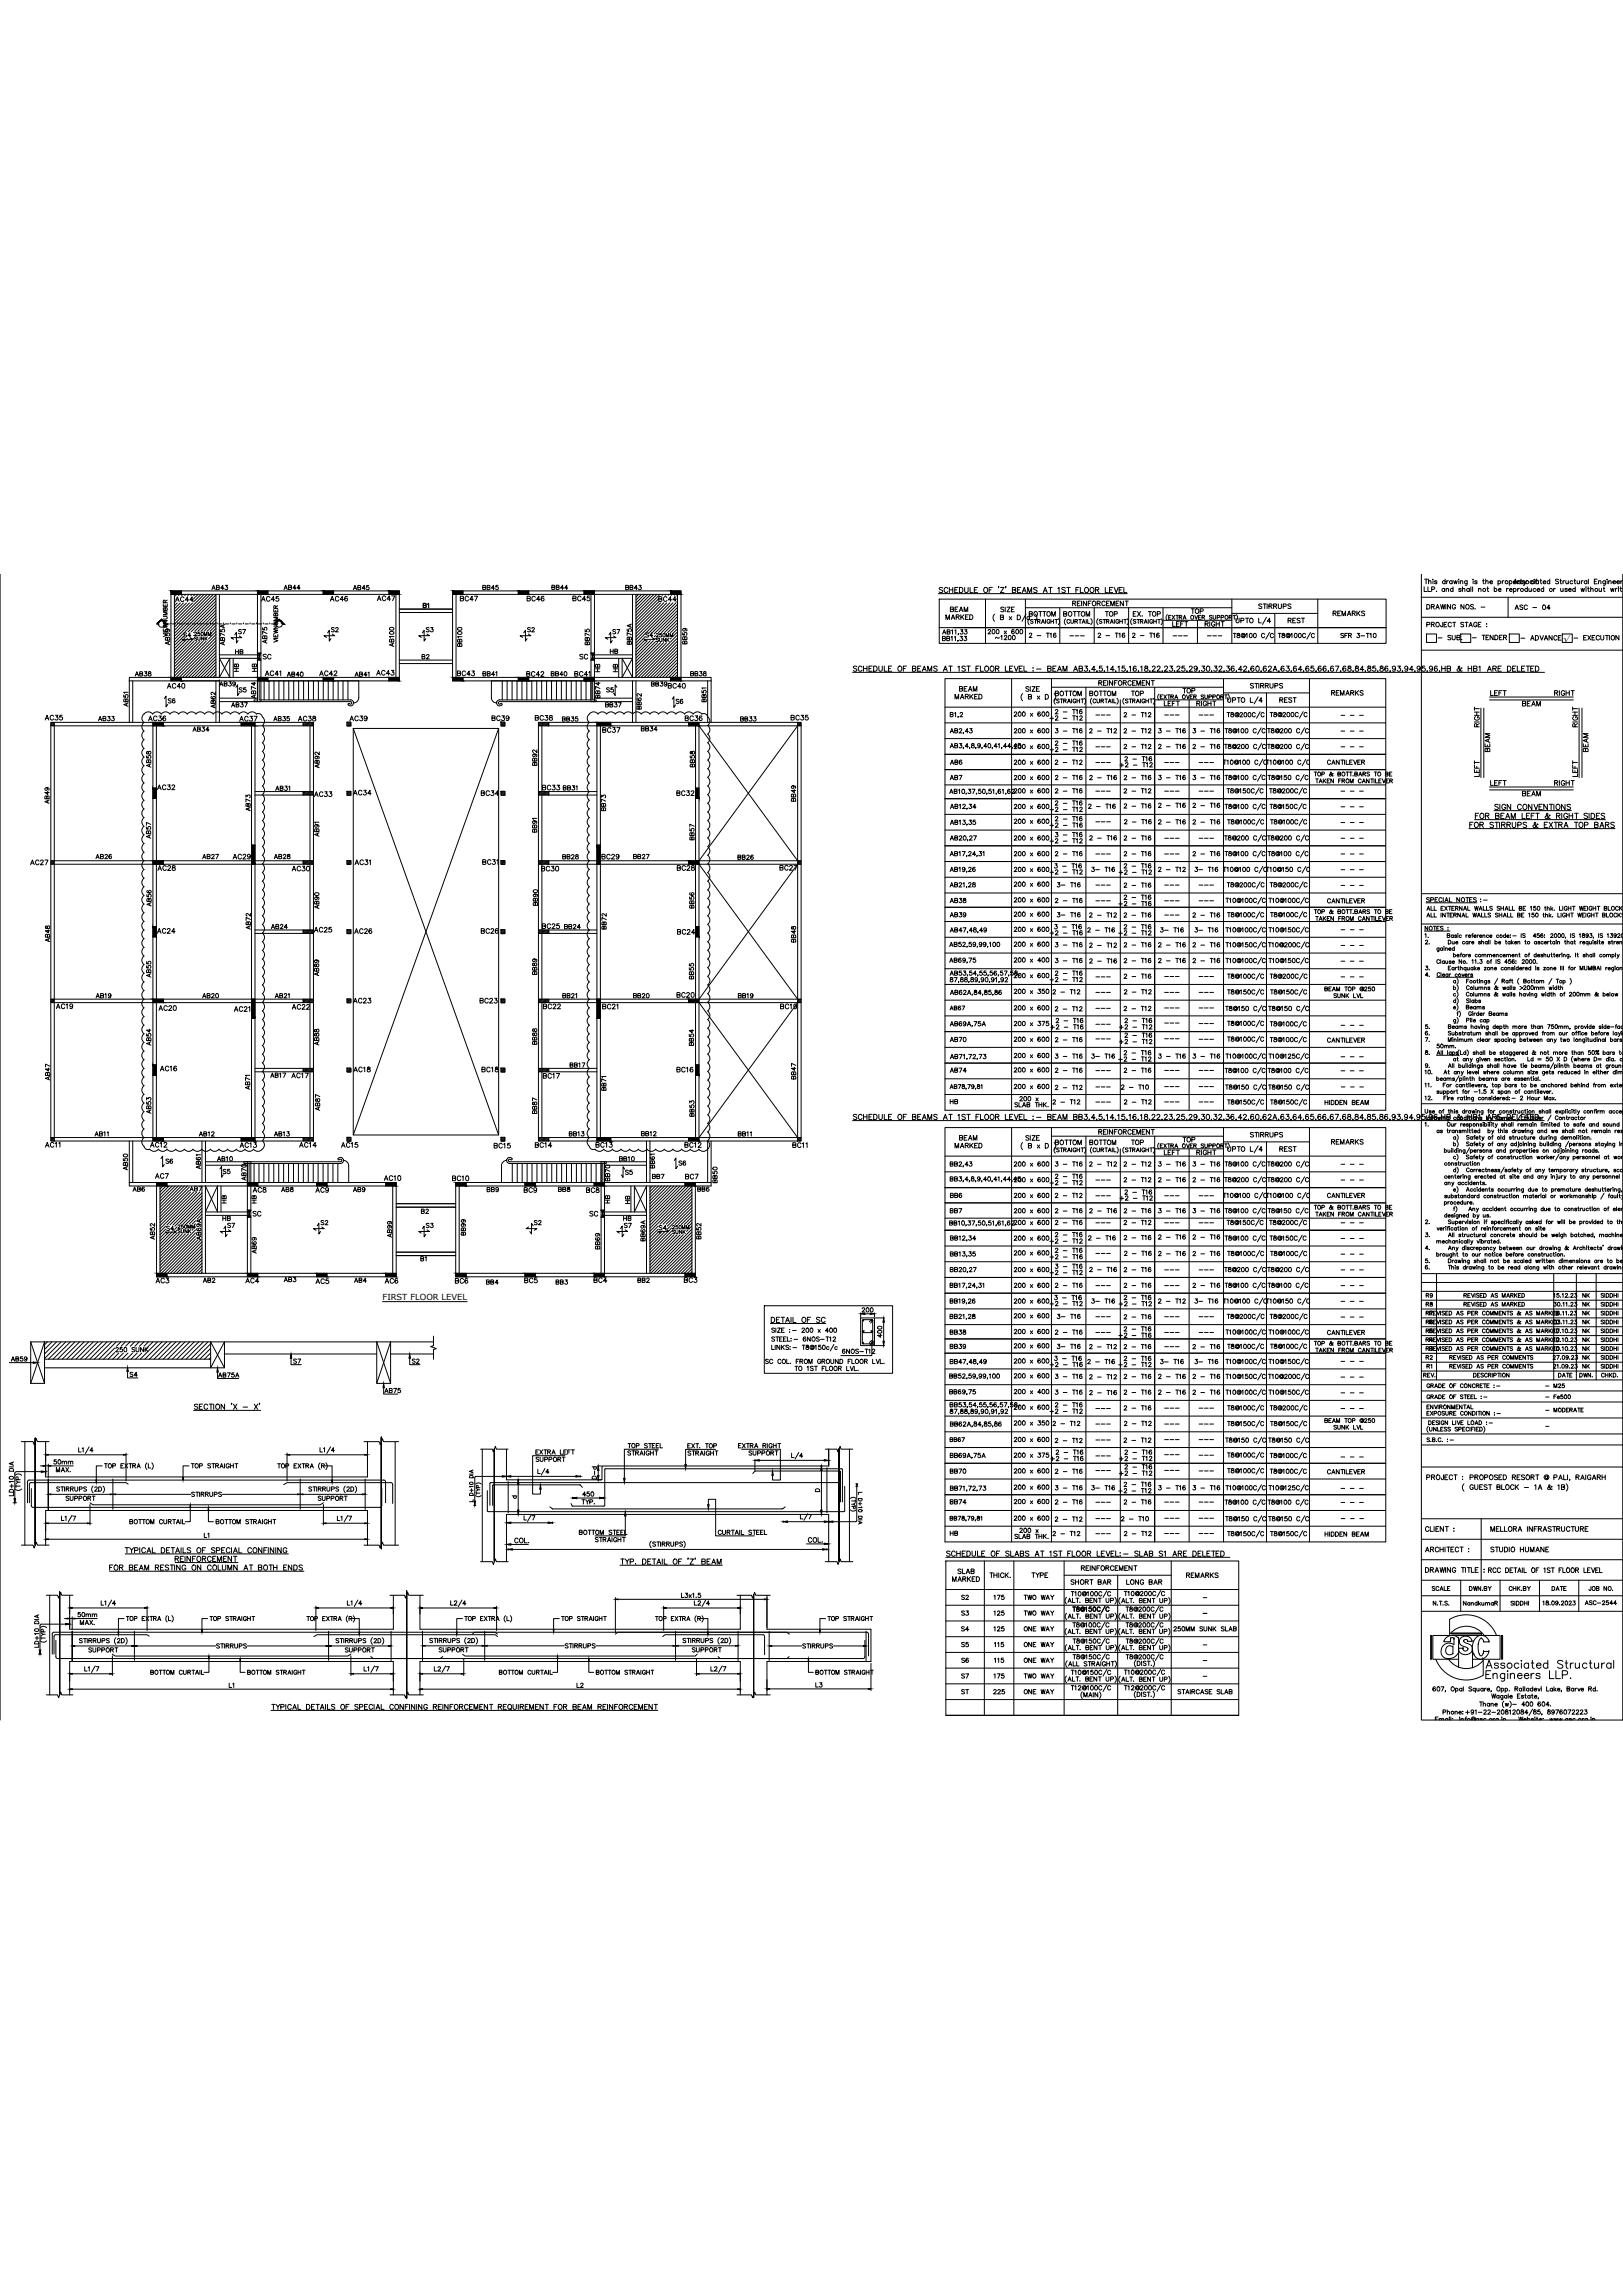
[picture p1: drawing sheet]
<svg xmlns="http://www.w3.org/2000/svg" width="1682mm" height="2378mm" viewBox="0 0 1682 2378" stroke-linecap="round" stroke-linejoin="round" font-family="sans-serif">
<defs><g id="words">
<text font-size="16.3" x="1539" y="1744">Engineers LLP.</text>
<text font-size="12.8" x="1539" y="1731">Associated Structural</text>
<g font-size="11.9">
<text x="972" y="617">%%USCHEDULE OF 'Z' BEAMS AT 1ST FLOOR LEVEL</text>
<text x="1028" y="645">( B x D/d )</text>
<text x="1280" y="648">UPTO L/4</text>
<text x="1271" y="731">UPTO L/4</text>
<text x="1271" y="1196">UPTO L/4</text>
<text x="1515" y="1547">( GUEST BLOCK - 1A &amp; 1B)</text>
</g>
<g font-size="11.5">
<text x="1277" y="664">T8@100 C/C</text>
<text x="1324" y="664">T8@100C/C</text>
<text x="1057" y="727">( B x D )</text>
<text x="1268" y="779">T8@200 C/C</text>
<text x="1313" y="779">T8@200 C/C</text>
<text x="1269" y="811">T8@100 C/C</text>
<text x="1313" y="811">T8@150 C/C</text>
<text x="1269" y="890">T8@100 C/C</text>
<text x="1313" y="890">T8@100 C/C</text>
<text x="1316" y="953">T8@100C/C</text>
<text x="1270" y="1001">T10@100C/C</text>
<text x="1314" y="1001">T10@150C/C</text>
<text x="1271" y="1017">T8@100C/C</text>
<text x="1316" y="1017">T8@200C/C</text>
<text x="1269" y="1051">T8@150 C/C</text>
<text x="1314" y="1051">T8@150 C/C</text>
<text x="1316" y="1066">T8@100C/C</text>
<text x="1271" y="1082">T8@100C/C</text>
<text x="1270" y="1100">T10@100C/C</text>
<text x="1314" y="1100">T10@125C/C</text>
<text x="1269" y="1132">T8@150 C/C</text>
<text x="1314" y="1132">T8@150 C/C</text>
<text x="1269" y="1212">T8@100 C/C</text>
<text x="1313" y="1212">T8@200 C/C</text>
<text x="1268" y="1228">T8@200 C/C</text>
<text x="1313" y="1228">T8@200 C/C</text>
<text x="1269" y="1260">T8@100 C/C</text>
<text x="1313" y="1260">T8@150 C/C</text>
<text x="1271" y="1305">T8@100C/C</text>
<text x="1316" y="1305">T8@100C/C</text>
<text x="1268" y="1321">T8@200 C/C</text>
<text x="1313" y="1321">T8@200 C/C</text>
<text x="1271" y="1401">T8@100C/C</text>
<text x="1270" y="1432">T10@150C/C</text>
<text x="1314" y="1432">T10@200C/C</text>
<text x="81" y="1508">L1/4</text>
<text x="331" y="1508">L1/4</text>
<text x="820" y="1514">L/4</text>
<text x="1271" y="1513">T8@100C/C</text>
<text x="63" y="1579">L1/7</text>
<text x="349" y="1579">L1/7</text>
<text x="1164" y="1657">T10@200C/C</text>
<text x="104" y="1667">L1/4</text>
<text x="359" y="1667">L1/4</text>
<text x="466" y="1667">L2/4</text>
<text x="719" y="1667">L2/4</text>
<text x="1111" y="1673">T8@150C/C</text>
<text x="1166" y="1673">T8@200C/C</text>
<text x="1166" y="1706">T8@200C/C</text>
<text x="1111" y="1723">T8@150C/C</text>
<text x="1166" y="1723">T8@200C/C</text>
<text x="1109" y="1739">T10@150C/C</text>
<text x="1109" y="1755">T12@100C/C</text>
<text x="1164" y="1755">T12@200C/C</text>
</g>
<g font-size="11">
<text x="1271" y="746">T8@200C/C</text>
<text x="1316" y="746">T8@200C/C</text>
<text x="1269" y="762">T8@100 C/C</text>
<text x="1313" y="762">T8@200 C/C</text>
<text x="1267" y="795">T10@100 C/C</text>
<text x="1311" y="795">T10@100 C/C</text>
<text x="1271" y="825">T8@150C/C</text>
<text x="1315" y="825">T8@200C/C</text>
<text x="1269" y="841">T8@100 C/C</text>
<text x="1315" y="841">T8@150C/C</text>
<text x="1547" y="842">%%USIGN CONVENTIONS</text>
<text x="1527" y="851">%%UFOR BEAM LEFT &amp; RIGHT SIDES</text>
<text x="1271" y="857">T8@100C/C</text>
<text x="1316" y="857">T8@100C/C</text>
<text x="1268" y="873">T8@200 C/C</text>
<text x="1313" y="873">T8@200 C/C</text>
<text x="1267" y="906">T10@100 C/C</text>
<text x="1311" y="906">T10@150 C/C</text>
<text x="1271" y="922">T8@200C/C</text>
<text x="1316" y="922">T8@200C/C</text>
<text x="1270" y="938">T10@100C/C</text>
<text x="1314" y="938">T10@100C/C</text>
<text x="1271" y="953">T8@100C/C</text>
<text x="1270" y="969">T10@100C/C</text>
<text x="1314" y="969">T10@150C/C</text>
<text x="1270" y="984">T10@150C/C</text>
<text x="1314" y="984">T10@200C/C</text>
<text x="1271" y="1033">T8@150C/C</text>
<text x="1316" y="1033">T8@150C/C</text>
<text x="1271" y="1066">T8@100C/C</text>
<text x="1316" y="1083">T8@100C/C</text>
<text x="1269" y="1115">T8@100 C/C</text>
<text x="1313" y="1115">T8@100 C/C</text>
<text x="1271" y="1147">T8@150C/C</text>
<text x="1316" y="1147">T8@150C/C</text>
<text x="1267" y="1244">T10@100 C/C</text>
<text x="1311" y="1244">T10@100 C/C</text>
<text x="1271" y="1272">T8@150C/C</text>
<text x="1315" y="1272">T8@200C/C</text>
<text x="1269" y="1288">T8@100 C/C</text>
<text x="1315" y="1288">T8@150C/C</text>
<text x="1269" y="1337">T8@100 C/C</text>
<text x="1313" y="1337">T8@100 C/C</text>
<text x="1267" y="1354">T10@100 C/C</text>
<text x="1311" y="1354">T10@150 C/C</text>
<text x="798" y="1373">%%UDETAIL OF SC</text>
<text x="1271" y="1369">T8@200C/C</text>
<text x="1316" y="1369">T8@200C/C</text>
<text x="1270" y="1386">T10@100C/C</text>
<text x="1314" y="1386">T10@100C/C</text>
<text x="799" y="1402">LINKS:- T8@150c/c</text>
<text x="1316" y="1401">T8@100C/C</text>
<text x="1270" y="1416">T10@100C/C</text>
<text x="1314" y="1416">T10@150C/C</text>
<text x="1270" y="1448">T10@100C/C</text>
<text x="1314" y="1448">T10@150C/C</text>
<text x="1271" y="1464">T8@100C/C</text>
<text x="1316" y="1464">T8@200C/C</text>
<text x="1271" y="1481">T8@150C/C</text>
<text x="1316" y="1481">T8@150C/C</text>
<text x="1269" y="1498">T8@150 C/C</text>
<text x="1314" y="1498">T8@150 C/C</text>
<text x="1316" y="1514">T8@100C/C</text>
<text x="107" y="1524">TOP EXTRA (L)</text>
<text x="1271" y="1530">T8@100C/C</text>
<text x="1316" y="1530">T8@100C/C</text>
<text x="556" y="1530">L/4</text>
<text x="1270" y="1547">T10@100C/C</text>
<text x="1314" y="1547">T10@125C/C</text>
<text x="1269" y="1562">T8@100 C/C</text>
<text x="1313" y="1562">T8@100 C/C</text>
<text x="829" y="1577">L/7</text>
<text x="542" y="1578">L/7</text>
<text x="1269" y="1579">T8@150 C/C</text>
<text x="1314" y="1579">T8@150 C/C</text>
<text x="1271" y="1595">T8@150C/C</text>
<text x="1316" y="1595">T8@150C/C</text>
<text x="979" y="1616">%%USCHEDULE OF SLABS AT 1ST FLOOR LEVEL:- SLAB S1 ARE DELETED</text>
<text x="1109" y="1657">T10@100C/C</text>
<text x="1111" y="1689">T8@100C/C</text>
<text x="1166" y="1689">T8@200C/C</text>
<text x="1111" y="1706">T8@150C/C</text>
<text x="87" y="1735">L1/7</text>
<text x="376" y="1735">L1/7</text>
<text x="449" y="1735">L2/7</text>
<text x="736" y="1735">L2/7</text>
<text x="1164" y="1738">T10@200C/C</text>
</g>
<g font-size="10.6">
<text x="1522" y="860">%%UFOR STIRRUPS &amp; EXTRA TOP BARS</text>
<text x="280" y="1774">%%UTYPICAL DETAILS OF SPECIAL CONFINING REINFORCEMENT REQUIREMENT FOR BEAM REINFORCEMENT</text>
</g>
<g font-size="10.1">
<text x="1208" y="645">(EXTRA OVER SUPPORT)</text>
<text x="1199" y="1192">(EXTRA OVER SUPPORT)</text>
</g>
<g font-size="9.7">
<text x="976" y="666">BB11,33</text>
<text x="984" y="778">AB3,4,8,9,40,41,44,45</text>
<text x="984" y="1468">87,88,89,90,91,92</text>
<text x="1478" y="1536">PROJECT : PROPOSED RESORT @ PALI, RAIGARH</text>
</g>
<g font-size="9.3">
<text x="976" y="659">AB11,33</text>
<text x="984" y="745">B1,2</text>
<text x="984" y="762">AB2,43</text>
<text x="983" y="825">AB10,37,50,51,61,62</text>
<text x="984" y="840">AB12,34</text>
<text x="984" y="857">AB13,35</text>
<text x="984" y="873">AB20,27</text>
<text x="984" y="889">AB17,24,31</text>
<text x="984" y="906">AB19,26</text>
<text x="984" y="921">AB21,28</text>
<text x="1477" y="937">%%USPECIAL NOTES</text>
<text x="984" y="968">AB47,48,49</text>
<text x="983" y="983">AB52,59,99,100</text>
<text x="1488" y="988">gained</text>
<text x="983" y="1000">AB69,75</text>
<text x="984" y="1013">AB53,54,55,56,57,58,</text>
<text x="984" y="1020">87,88,89,90,91,92</text>
<text x="984" y="1033">AB62A,84,85,86</text>
<text x="242" y="1050">AC21</text>
<text x="984" y="1066">AB69A,75A</text>
<text x="984" y="1100">AB71,72,73</text>
<text x="1476" y="1143">12. Fire rating considered:- 2 Hour Max.</text>
<text x="984" y="1211">BB2,43</text>
<text x="984" y="1227">BB3,4,8,9,40,41,44,45</text>
<text x="983" y="1272">BB10,37,50,51,61,62</text>
<text x="984" y="1288">BB12,34</text>
<text x="984" y="1304">BB13,35</text>
<text x="1476" y="1318">6. This drawing to be read along with other relevant drawings.</text>
<text x="984" y="1320">BB20,27</text>
<text x="984" y="1337">BB17,24,31</text>
<text x="984" y="1353">BB19,26</text>
<text x="984" y="1369">BB21,28</text>
<text x="984" y="1416">BB47,48,49</text>
<text x="983" y="1431">BB52,59,99,100</text>
<text x="983" y="1447">BB69,75</text>
<text x="984" y="1460">BB53,54,55,56,57,58,</text>
<text x="984" y="1481">BB62A,84,85,86</text>
<text x="984" y="1513">BB69A,75A</text>
<text x="984" y="1547">BB71,72,73</text>
</g>
<g font-size="8.8">
<text x="1475" y="615">LLP.</text>
<text x="181" y="625">AC44</text>
<text x="270" y="624">AC45</text>
<text x="341" y="624">AC46</text>
<text x="390" y="624">AC47</text>
<text x="476" y="624">BC47</text>
<text x="545" y="624">BC46</text>
<text x="593" y="624">BC45</text>
<text x="682" y="625">BC44</text>
<text x="1111" y="629">REINFORCEMENT</text>
<text x="984" y="635">BEAM</text>
<text x="1304" y="632">STIRRUPS</text>
<text x="1569" y="633">ASC - 04</text>
<text x="1381" y="640">REMARKS</text>
<text x="979" y="643">MARKED</text>
<text x="1334" y="647">REST</text>
<text x="1214" y="651">LEFT</text>
<text x="1248" y="651">RIGHT</text>
<text x="1489" y="665">- SUB.</text>
<text x="272" y="684">SC</text>
<text x="600" y="684">SC</text>
<text x="274" y="702">AC41</text>
<text x="331" y="702">AC42</text>
<text x="389" y="701">AC43</text>
<text x="473" y="702">BC43</text>
<text x="545" y="702">BC42</text>
<text x="595" y="702">BC41</text>
<text x="173" y="715">AC40</text>
<text x="691" y="715">BC40</text>
<text x="993" y="718">BEAM</text>
<text x="1062" y="718">SIZE</text>
<text x="1225" y="720">TOP</text>
<text x="1093" y="722">BOTTOM</text>
<text x="1129" y="722">BOTTOM</text>
<text x="1172" y="722">TOP</text>
<text x="1544" y="722">LEFT</text>
<text x="1610" y="722">RIGHT</text>
<text x="1206" y="733">LEFT</text>
<text x="1239" y="733">RIGHT</text>
<text x="1577" y="733">BEAM</text>
<text x="46" y="748">AC35</text>
<text x="153" y="749">AC36</text>
<text x="248" y="749">AC37</text>
<text x="308" y="749">AC38</text>
<text x="509" y="748">BC39</text>
<text x="554" y="748">BC38</text>
<text x="709" y="748">BC36</text>
<text x="819" y="748">BC35</text>
<text x="1534" y="755" transform="rotate(-90 1534 755)">RIGHT</text>
<text x="1636" y="755" transform="rotate(-90 1636 755)">RIGHT</text>
<text x="624" y="761">BC37</text>
<text x="1545" y="780" transform="rotate(-90 1545 780)">BEAM</text>
<text x="1647" y="780" transform="rotate(-90 1647 780)">BEAM</text>
<text x="1534" y="806" transform="rotate(-90 1534 806)">LEFT</text>
<text x="1636" y="806" transform="rotate(-90 1636 806)">LEFT</text>
<text x="1544" y="815">LEFT</text>
<text x="1610" y="815">RIGHT</text>
<text x="162" y="820">AC32</text>
<text x="561" y="820">BC33</text>
<text x="325" y="827">AC33</text>
<text x="365" y="826">AC34</text>
<text x="498" y="826">BC34</text>
<text x="701" y="826">BC32</text>
<text x="1577" y="826">BEAM</text>
<text x="241" y="892">AC29</text>
<text x="623" y="892">BC29</text>
<text x="31" y="898">AC27</text>
<text x="367" y="897">AC31</text>
<text x="500" y="897">BC31</text>
<text x="163" y="903">AC28</text>
<text x="302" y="904">AC30</text>
<text x="560" y="904">BC30</text>
<text x="701" y="903">BC28</text>
<text x="808" y="903">BC27</text>
<text x="561" y="964">BC25</text>
<text x="162" y="969">AC24</text>
<text x="367" y="969">AC26</text>
<text x="498" y="969">BC26</text>
<text x="701" y="970">BC24</text>
<text x="1476" y="974">1. Basic reference code:- IS 456: 2000, IS 1893, IS 13920</text>
<text x="701" y="1035">BC20</text>
<text x="365" y="1041">AC23</text>
<text x="497" y="1041">BC23</text>
<text x="58" y="1047">AC19</text>
<text x="164" y="1049">AC20</text>
<text x="302" y="1047">AC22</text>
<text x="562" y="1047">BC22</text>
<text x="624" y="1047">BC21</text>
<text x="808" y="1047">BC19</text>
<text x="165" y="1111">AC16</text>
<text x="366" y="1112">AC18</text>
<text x="498" y="1112">BC18</text>
<text x="701" y="1113">BC16</text>
<text x="302" y="1119">AC17</text>
<text x="562" y="1119">BC17</text>
<text x="984" y="1131">AB78,79,81</text>
<text x="1138" y="1177">REINFORCEMENT</text>
<text x="1295" y="1180">STIRRUPS</text>
<text x="993" y="1183">BEAM</text>
<text x="1062" y="1183">SIZE</text>
<text x="1225" y="1185">TOP</text>
<text x="1379" y="1187">REMARKS</text>
<text x="46" y="1191">AC11</text>
<text x="155" y="1190">AC12</text>
<text x="248" y="1191">AC13</text>
<text x="310" y="1191">AC14</text>
<text x="353" y="1191">AC15</text>
<text x="511" y="1191">BC15</text>
<text x="554" y="1191">BC14</text>
<text x="617" y="1191">BC13</text>
<text x="709" y="1191">BC12</text>
<text x="821" y="1191">BC11</text>
<text x="989" y="1191">MARKED</text>
<text x="1206" y="1198">LEFT</text>
<text x="1239" y="1198">RIGHT</text>
<text x="1325" y="1195">REST</text>
<text x="160" y="1223">AC7</text>
<text x="709" y="1223">BC7</text>
<text x="397" y="1225">AC10</text>
<text x="468" y="1225">BC10</text>
<text x="261" y="1237">AC8</text>
<text x="326" y="1237">AC9</text>
<text x="542" y="1237">BC9</text>
<text x="607" y="1238">BC8</text>
<text x="261" y="1262">SC</text>
<text x="610" y="1262">SC</text>
<text x="161" y="1331">AC3</text>
<text x="254" y="1331">AC4</text>
<text x="327" y="1332">AC5</text>
<text x="398" y="1331">AC6</text>
<text x="471" y="1331">BC6</text>
<text x="543" y="1331">BC5</text>
<text x="615" y="1331">BC4</text>
<text x="708" y="1331">BC3</text>
<text x="984" y="1578">BB78,79,81</text>
<text x="1476" y="1589">CLIENT :</text>
<text x="1544" y="1589">MELLORA INFRASTRUCTURE</text>
<text x="533" y="1601">COL.</text>
<text x="837" y="1600">COL.</text>
<text x="1476" y="1610">ARCHITECT :</text>
<text x="1544" y="1610">STUDIO HUMANE</text>
<text x="1476" y="1631">DRAWING TITLE :</text>
<text x="1542" y="1632">RCC DETAIL OF 1ST FLOOR LEVEL</text>
<text x="992" y="1633">SLAB</text>
<text x="1069" y="1637">TYPE</text>
<text x="986" y="1641">MARKED</text>
</g>
<text font-size="8.6" x="396" y="1348">FIRST FLOOR LEVEL</text>
<text font-size="8.5" x="1619" y="665">Ö</text>
<g font-size="8.4">
<text x="219" y="612">AB43</text>
<text x="294" y="612">AB44</text>
<text x="365" y="613">AB45</text>
<text x="571" y="612">BB44</text>
<text x="648" y="612">BB43</text>
<text x="438" y="631">B1</text>
<text x="1036" y="635">SIZE</text>
<text x="1478" y="633">DRAWING NOS. -</text>
<text x="1066" y="640">BOTTOM</text>
<text x="1101" y="640">BOTTOM</text>
<text x="1145" y="640">TOP</text>
<text x="1174" y="640">EX. TOP</text>
<text x="1234" y="637">TOP</text>
<text x="1478" y="651">PROJECT STAGE :</text>
<text x="246" y="658">S7</text>
<text x="634" y="658">S7</text>
<text x="1023" y="658">200 x 600</text>
<text x="189" y="662">S4</text>
<text x="668" y="662">S4</text>
<text x="1066" y="662">2 - T16</text>
<text x="1137" y="662">2 - T16</text>
<text x="1173" y="662">2 - T16</text>
<text x="1525" y="664">- TENDER</text>
<text x="1576" y="665">- ADVANCE</text>
<text x="1630" y="665">- EXECUTION</text>
<text x="177" y="670" transform="rotate(-90 177 670)">AB59</text>
<text x="278" y="668" transform="rotate(-90 278 668)">AB75</text>
<text x="410" y="671" transform="rotate(-90 410 671)">AB100</text>
<text x="612" y="670" transform="rotate(-90 612 670)">BB75</text>
<text x="656" y="669" transform="rotate(-90 656 669)">BB75A</text>
<text x="713" y="669" transform="rotate(-90 713 669)">BB59</text>
<text x="631" y="679">HB</text>
<text x="436" y="684">B2</text>
<text x="623" y="697" transform="rotate(-90 623 697)">HB</text>
<text x="641" y="697" transform="rotate(-90 641 697)">HB</text>
<text x="139" y="702">AB38</text>
<text x="297" y="702">AB40</text>
<text x="367" y="702">AB41</text>
<text x="500" y="702">BB41</text>
<text x="570" y="702">BB40</text>
<text x="715" y="702">BB38</text>
<text x="674" y="713">BB39</text>
<text x="1138" y="712">REINFORCEMENT</text>
<text x="247" y="719">S5</text>
<text x="628" y="719">S5</text>
<text x="1295" y="714">STIRRUPS</text>
<text x="266" y="725" transform="rotate(-90 266 725)">AB74</text>
<text x="623" y="725" transform="rotate(-90 623 725)">BB74</text>
<text x="989" y="726">MARKED</text>
<text x="1379" y="722">REMARKS</text>
<text x="700" y="731">S6</text>
<text x="733" y="729" transform="rotate(-90 733 729)">BB51</text>
<text x="1325" y="729">REST</text>
<text x="134" y="733" transform="rotate(-90 134 733)">AB51</text>
<text x="224" y="735" transform="rotate(-90 224 735)">AB62</text>
<text x="239" y="734">AB37</text>
<text x="627" y="734">BB37</text>
<text x="1050" y="744">200 x 600</text>
<text x="1093" y="741">2 - T16</text>
<text x="283" y="749">AB35</text>
<text x="362" y="748">AC39</text>
<text x="582" y="749">BB35</text>
<text x="767" y="749">BB33</text>
<text x="1087" y="748">+2 - T12</text>
<text x="1164" y="744">2 - T12</text>
<text x="199" y="760">AB34</text>
<text x="664" y="759">BB34</text>
<text x="1087" y="780">+2 - T12</text>
<text x="1165" y="790">2 - T16</text>
<text x="158" y="797" transform="rotate(-90 158 797)">AB58</text>
<text x="558" y="795" transform="rotate(-90 558 795)">BB92</text>
<text x="721" y="796" transform="rotate(-90 721 796)">BB58</text>
<text x="984" y="794">AB6</text>
<text x="1050" y="794">200 x 600</text>
<text x="1093" y="794">2 - T12</text>
<text x="1160" y="796">+2 - T12</text>
<text x="1375" y="794">CANTILEVER</text>
<text x="984" y="810">AB7</text>
<text x="1050" y="810">200 x 600</text>
<text x="1093" y="810">2 - T16</text>
<text x="1128" y="810">2 - T16</text>
<text x="1164" y="810">2 - T16</text>
<text x="1200" y="810">3 - T16</text>
<text x="1235" y="810">3 - T16</text>
<text x="285" y="821">AB31</text>
<text x="583" y="820">BB31</text>
<text x="1050" y="823">200 x 600</text>
<text x="1093" y="823">2 - T16</text>
<text x="1164" y="823">2 - T12</text>
<text x="52" y="834" transform="rotate(-90 52 834)">AB49</text>
<text x="826" y="832" transform="rotate(-90 826 832)">BB49</text>
<text x="1050" y="840">200 x 600</text>
<text x="1093" y="836">2 - T16</text>
<text x="1127" y="839">2 - T16</text>
<text x="1164" y="839">2 - T16</text>
<text x="261" y="842" transform="rotate(-90 261 842)">AB73</text>
<text x="629" y="842" transform="rotate(-90 629 842)">BB73</text>
<text x="1050" y="855">200 x 600</text>
<text x="1093" y="852">2 - T16</text>
<text x="1200" y="855">2 - T16</text>
<text x="1235" y="855">2 - T16</text>
<text x="332" y="868" transform="rotate(-90 332 868)">AB91</text>
<text x="1093" y="869">3 - T16</text>
<text x="157" y="870" transform="rotate(-90 157 870)">AB57</text>
<text x="721" y="872" transform="rotate(-90 721 872)">BB57</text>
<text x="1087" y="875">+2 - T12</text>
<text x="1128" y="872">2 - T16</text>
<text x="98" y="891">AB26</text>
<text x="209" y="891">AB27</text>
<text x="283" y="891">AB28</text>
<text x="582" y="892">BB28</text>
<text x="656" y="891">BB27</text>
<text x="764" y="892">BB26</text>
<text x="1050" y="905">200 x 600</text>
<text x="1130" y="905">3- T16</text>
<text x="1164" y="901">2 - T16</text>
<text x="1199" y="905">2 - T12</text>
<text x="1238" y="905">3- T16</text>
<text x="1087" y="907">+2 - T12</text>
<text x="1050" y="920">200 x 600</text>
<text x="1095" y="921">3- T16</text>
<text x="1164" y="921">2 - T16</text>
<text x="158" y="941" transform="rotate(-90 158 941)">AB56</text>
<text x="558" y="940" transform="rotate(-90 558 940)">BB90</text>
<text x="984" y="937">AB38</text>
<text x="1093" y="937">2 - T16</text>
<text x="1159" y="940">+2 - T16</text>
<text x="1375" y="937">CANTILEVER</text>
<text x="332" y="943" transform="rotate(-90 332 943)">AB90</text>
<text x="720" y="943" transform="rotate(-90 720 943)">BB56</text>
<text x="984" y="952">AB39</text>
<text x="1050" y="951">200 x 600</text>
<text x="1095" y="952">3- T16</text>
<text x="1128" y="952">2 - T12</text>
<text x="1164" y="952">2 - T16</text>
<text x="1235" y="952">2 - T16</text>
<text x="261" y="964" transform="rotate(-90 261 964)">AB72</text>
<text x="280" y="964">AB24</text>
<text x="584" y="964">BB24</text>
<text x="1092" y="964">3 - T16</text>
<text x="325" y="967">AC25</text>
<text x="1050" y="967">200 x 600</text>
<text x="1087" y="970">+2 - T16</text>
<text x="1159" y="970">+2 - T12</text>
<text x="53" y="978" transform="rotate(-90 53 978)">AB48</text>
<text x="1093" y="983">3 - T16</text>
<text x="1128" y="983">2 - T12</text>
<text x="1164" y="983">2 - T16</text>
<text x="1200" y="983">2 - T16</text>
<text x="1235" y="983">2 - T16</text>
<text x="1050" y="999">200 x 400</text>
<text x="1128" y="1000">2 - T16</text>
<text x="332" y="1012" transform="rotate(-90 332 1012)">AB89</text>
<text x="558" y="1011" transform="rotate(-90 558 1011)">BB89</text>
<text x="1093" y="1012">2 - T16</text>
<text x="158" y="1014" transform="rotate(-90 158 1014)">AB55</text>
<text x="1050" y="1015">200 x 600</text>
<text x="1164" y="1016">2 - T16</text>
<text x="1050" y="1031">200 x 350</text>
<text x="99" y="1036">AB19</text>
<text x="209" y="1036">AB20</text>
<text x="284" y="1036">AB21</text>
<text x="582" y="1036">BB21</text>
<text x="656" y="1036">BB20</text>
<text x="764" y="1036">BB19</text>
<text x="1094" y="1062">2 - T16</text>
<text x="1165" y="1062">2 - T16</text>
<text x="1050" y="1065">200 x 375</text>
<text x="1165" y="1077">2 - T16</text>
<text x="158" y="1085" transform="rotate(-90 158 1085)">AB54</text>
<text x="558" y="1084" transform="rotate(-90 558 1084)">BB88</text>
<text x="720" y="1085" transform="rotate(-90 720 1085)">BB54</text>
<text x="1050" y="1081">200 x 600</text>
<text x="1093" y="1081">2 - T16</text>
<text x="1159" y="1101">+2 - T12</text>
<text x="590" y="1108">BB17</text>
<text x="984" y="1113">AB74</text>
<text x="1050" y="1113">200 x 600</text>
<text x="1093" y="1113">2 - T16</text>
<text x="1164" y="1113">2 - T16</text>
<text x="53" y="1121" transform="rotate(-90 53 1121)">AB47</text>
<text x="280" y="1118">AB17</text>
<text x="629" y="1131" transform="rotate(-90 629 1131)">BB71</text>
<text x="1050" y="1130">200 x 600</text>
<text x="984" y="1145">HB</text>
<text x="1090" y="1146">2 - T12</text>
<text x="1164" y="1146">2 - T12</text>
<text x="158" y="1155" transform="rotate(-90 158 1155)">AB53</text>
<text x="333" y="1152" transform="rotate(-90 333 1152)">AB87</text>
<text x="558" y="1156" transform="rotate(-90 558 1156)">BB87</text>
<text x="721" y="1159" transform="rotate(-90 721 1159)">BB53</text>
<text x="98" y="1179">AB11</text>
<text x="206" y="1179">AB12</text>
<text x="284" y="1179">AB13</text>
<text x="589" y="1179">BB13</text>
<text x="764" y="1179">BB11</text>
<text x="1093" y="1188">BOTTOM</text>
<text x="1129" y="1188">BOTTOM</text>
<text x="1172" y="1188">TOP</text>
<text x="224" y="1205">AB10</text>
<text x="641" y="1205">BB10</text>
<text x="171" y="1207">S6</text>
<text x="703" y="1209">S6</text>
<text x="209" y="1213" transform="rotate(-90 209 1213)">AB61</text>
<text x="680" y="1212" transform="rotate(-90 680 1212)">BB61</text>
<text x="647" y="1219">S5</text>
<text x="675" y="1223">BB7</text>
<text x="1093" y="1223">2 - T16</text>
<text x="633" y="1225" transform="rotate(-90 633 1225)">BB70</text>
<text x="1050" y="1227">200 x 600</text>
<text x="1087" y="1229">+2 - T12</text>
<text x="1164" y="1227">2 - T12</text>
<text x="1200" y="1227">2 - T16</text>
<text x="1235" y="1227">2 - T16</text>
<text x="578" y="1236">BB8</text>
<text x="1165" y="1239">2 - T16</text>
<text x="984" y="1243">BB6</text>
<text x="1050" y="1243">200 x 600</text>
<text x="1093" y="1243">2 - T12</text>
<text x="1375" y="1243">CANTILEVER</text>
<text x="236" y="1248" transform="rotate(-90 236 1248)">HB</text>
<text x="633" y="1248" transform="rotate(-90 633 1248)">HB</text>
<text x="654" y="1249" transform="rotate(-90 654 1249)">HB</text>
<text x="984" y="1259">BB7</text>
<text x="1050" y="1259">200 x 600</text>
<text x="1093" y="1259">2 - T16</text>
<text x="1128" y="1259">2 - T16</text>
<text x="1164" y="1259">2 - T16</text>
<text x="1200" y="1259">3 - T16</text>
<text x="1235" y="1259">3 - T16</text>
<text x="230" y="1266">HB</text>
<text x="332" y="1271">S2</text>
<text x="553" y="1271">S2</text>
<text x="645" y="1266">HB</text>
<text x="1050" y="1271">200 x 600</text>
<text x="1093" y="1271">2 - T16</text>
<text x="1164" y="1271">2 - T12</text>
<text x="235" y="1274">S7</text>
<text x="441" y="1274">S3</text>
<text x="646" y="1274">S7</text>
<text x="484" y="1282" transform="rotate(-90 484 1282)">BB99</text>
<text x="1093" y="1283">2 - T16</text>
<text x="162" y="1286" transform="rotate(-90 162 1286)">AB52</text>
<text x="210" y="1286" transform="rotate(-90 210 1286)">AB69A</text>
<text x="670" y="1288" transform="rotate(-90 670 1288)">BB69A</text>
<text x="728" y="1286" transform="rotate(-90 728 1286)">BB52</text>
<text x="1050" y="1287">200 x 600</text>
<text x="1127" y="1287">2 - T16</text>
<text x="1200" y="1286">2 - T16</text>
<text x="1235" y="1286">2 - T16</text>
<text x="1087" y="1290">+2 - T12</text>
<text x="267" y="1300" transform="rotate(-90 267 1300)">AB69</text>
<text x="1093" y="1300">2 - T16</text>
<text x="1050" y="1302">200 x 600</text>
<text x="1087" y="1306">+2 - T16</text>
<text x="1164" y="1303">2 - T16</text>
<text x="435" y="1308">B1</text>
<text x="1050" y="1320">200 x 600</text>
<text x="1093" y="1316">3 - T16</text>
<text x="1164" y="1320">2 - T16</text>
<text x="1087" y="1323">+2 - T12</text>
<text x="210" y="1331">AB2</text>
<text x="294" y="1330">AB3</text>
<text x="367" y="1331">AB4</text>
<text x="660" y="1331">BB2</text>
<text x="1050" y="1336">200 x 600</text>
<text x="1093" y="1336">2 - T16</text>
<text x="1164" y="1336">2 - T16</text>
<text x="1235" y="1336">2 - T16</text>
<text x="1092" y="1349">3 - T16</text>
<text x="1164" y="1349">2 - T16</text>
<text x="1050" y="1352">200 x 600</text>
<text x="1130" y="1352">3- T16</text>
<text x="1159" y="1355">+2 - T12</text>
<text x="1199" y="1352">2 - T12</text>
<text x="1238" y="1352">3- T16</text>
<text x="893" y="1361">200</text>
<text x="799" y="1383">SIZE :- 200 x 400</text>
<text x="1050" y="1384">200 x 600</text>
<text x="1164" y="1381">2 - T16</text>
<text x="799" y="1392">STEEL:- 6NOS-T12</text>
<text x="119" y="1403">250 SUNK</text>
<text x="1050" y="1399">200 x 600</text>
<text x="1128" y="1399">2 - T12</text>
<text x="1164" y="1399">2 - T16</text>
<text x="1235" y="1399">2 - T16</text>
<text x="872" y="1404">6NOS-T12</text>
<text x="11" y="1412">AB59</text>
<text x="303" y="1415">S7</text>
<text x="427" y="1415">S2</text>
<text x="1050" y="1414">200 x 600</text>
<text x="1126" y="1415">2 - T16</text>
<text x="1164" y="1412">2 - T16</text>
<text x="1202" y="1415">3- T16</text>
<text x="1238" y="1415">3- T16</text>
<text x="1159" y="1418">+2 - T12</text>
<text x="823" y="1422">TO 1ST FLOOR LVL.</text>
<text x="134" y="1428">S4</text>
<text x="1050" y="1430">200 x 600</text>
<text x="1128" y="1431">2 - T12</text>
<text x="1164" y="1431">2 - T16</text>
<text x="1200" y="1431">2 - T16</text>
<text x="1235" y="1431">2 - T16</text>
<text x="398" y="1445">AB75</text>
<text x="1050" y="1446">200 x 400</text>
<text x="1093" y="1447">3 - T16</text>
<text x="1128" y="1447">2 - T16</text>
<text x="1164" y="1447">2 - T16</text>
<text x="1200" y="1447">2 - T16</text>
<text x="1235" y="1447">2 - T16</text>
<text x="1050" y="1462">200 x 600</text>
<text x="1093" y="1460">2 - T16</text>
<text x="1164" y="1463">2 - T16</text>
<text x="1087" y="1466">+2 - T12</text>
<text x="1090" y="1479">2 - T12</text>
<text x="1164" y="1479">2 - T12</text>
<text x="1050" y="1496">200 x 600</text>
<text x="1093" y="1497">2 - T12</text>
<text x="1164" y="1496">2 - T12</text>
<text x="650" y="1502">TOP STEEL</text>
<text x="764" y="1502">EXTRA RIGHT</text>
<text x="555" y="1509">EXTRA LEFT</text>
<text x="650" y="1510">STRAIGHT</text>
<text x="712" y="1510">STRAIGHT</text>
<text x="775" y="1510">SUPPORT</text>
<text x="1094" y="1509">2 - T16</text>
<text x="1165" y="1509">2 - T16</text>
<text x="555" y="1516">SUPPORT</text>
<text x="1050" y="1512">200 x 375</text>
<text x="1088" y="1516">+2 - T16</text>
<text x="1159" y="1516">+2 - T12</text>
<text x="55" y="1519">50mm</text>
<text x="58" y="1527">MAX.</text>
<text x="984" y="1529">BB70</text>
<text x="1050" y="1528">200 x 600</text>
<text x="1375" y="1529">CANTILEVER</text>
<text x="619" y="1535" transform="rotate(-90 619 1535)">D-d</text>
<text x="1159" y="1531">+2 - T12</text>
<text x="1050" y="1545">200 x 600</text>
<text x="1093" y="1546">3 - T16</text>
<text x="1130" y="1546">3- T16</text>
<text x="1164" y="1542">2 - T16</text>
<text x="1200" y="1546">3 - T16</text>
<text x="1235" y="1546">3 - T16</text>
<text x="198" y="1553">STIRRUPS</text>
<text x="603" y="1552">450</text>
<text x="67" y="1557">SUPPORT</text>
<text x="329" y="1557">SUPPORT</text>
<text x="602" y="1560">TYP.</text>
<text x="984" y="1560">BB74</text>
<text x="1050" y="1577">200 x 600</text>
<text x="1161" y="1578">2 - T10</text>
<text x="1093" y="1578">2 - T12</text>
<text x="1056" y="1590">200 x</text>
<text x="599" y="1592">BOTTOM STEEL</text>
<text x="743" y="1592">CURTAIL STEEL</text>
<text x="1090" y="1593">2 - T12</text>
<text x="1164" y="1593">2 - T12</text>
<text x="1372" y="1594">HIDDEN BEAM</text>
<text x="616" y="1599">STRAIGHT</text>
<text x="1051" y="1596">SLAB THK.</text>
<text x="1120" y="1629">REINFORCEMENT</text>
<text x="1025" y="1637">THICK.</text>
<text x="1229" y="1637">REMARKS</text>
<text x="1109" y="1644">SHORT BAR</text>
<text x="1167" y="1644">LONG BAR</text>
<text x="705" y="1657">L3x1.5</text>
<text x="996" y="1659">S2</text>
<text x="1029" y="1659">175</text>
<text x="1060" y="1659">TWO WAY</text>
<text x="80" y="1677">50mm</text>
<text x="996" y="1676">S3</text>
<text x="1029" y="1676">125</text>
<text x="1060" y="1676">TWO WAY</text>
<text x="82" y="1686">MAX.</text>
<text x="224" y="1710">STIRRUPS</text>
<text x="585" y="1710">STIRRUPS</text>
<text x="831" y="1710">STIRRUPS</text>
<text x="454" y="1714">SUPPORT</text>
<text x="716" y="1714">SUPPORT</text>
<text x="996" y="1725">S6</text>
<text x="1030" y="1725">115</text>
<text x="1060" y="1725">ONE WAY</text>
<text x="155" y="1737">BOTTOM CURTAIL</text>
<text x="256" y="1737">BOTTOM STRAIGHT</text>
<text x="516" y="1737">BOTTOM CURTAIL</text>
<text x="617" y="1737">BOTTOM STRAIGHT</text>
<text x="845" y="1737">BOTTOM STRAIGHT</text>
<text x="996" y="1741">S7</text>
<text x="1029" y="1741">175</text>
<text x="1060" y="1741">TWO WAY</text>
<text x="237" y="1750">L1</text>
<text x="597" y="1750">L2</text>
<text x="845" y="1750">L3</text>
<text x="996" y="1757">ST</text>
<text x="1029" y="1757">225</text>
<text x="1060" y="1757">ONE WAY</text>
<text x="1220" y="1757">STAIRCASE SLAB</text>
</g>
<g font-size="7.9">
<text x="500" y="612">BB45</text>
<text x="343" y="656">S2</text>
<text x="441" y="656">S3</text>
<text x="546" y="656">S2</text>
<text x="175" y="661" transform="rotate(-90 175 661)">VIEWNUMBER</text>
<text x="1031" y="664">~1200</text>
<text x="1389" y="662">SFR 3-T10</text>
<text x="234" y="670" transform="rotate(-90 234 670)">AB75A</text>
<text x="289" y="667" transform="rotate(-90 289 667)">VIEWNUMBER</text>
<text x="480" y="671" transform="rotate(-90 480 671)">BB100</text>
<text x="243" y="679">HB</text>
<text x="248" y="697" transform="rotate(-90 248 697)">HB</text>
<text x="267" y="697" transform="rotate(-90 267 697)">HB</text>
<text x="227" y="712">AB39</text>
<text x="174" y="730">S6</text>
<text x="666" y="736" transform="rotate(-90 666 736)">BB62</text>
<text x="101" y="748">AB33</text>
<text x="1050" y="761">200 x 600</text>
<text x="1093" y="761">3 - T16</text>
<text x="1128" y="761">2 - T12</text>
<text x="1164" y="761">2 - T12</text>
<text x="1200" y="761">3 - T16</text>
<text x="1235" y="761">3 - T16</text>
<text x="1093" y="774">2 - T16</text>
<text x="1050" y="777">200 x 600</text>
<text x="1164" y="777">2 - T12</text>
<text x="1200" y="777">2 - T16</text>
<text x="1235" y="777">2 - T16</text>
<text x="332" y="797" transform="rotate(-90 332 797)">AB92</text>
<text x="1361" y="806">TOP &amp; BOTT.BARS TO BE</text>
<text x="1363" y="813">TAKEN FROM CANTILEVER</text>
<text x="1200" y="838">2 - T16</text>
<text x="1235" y="838">2 - T16</text>
<text x="1087" y="842">+2 - T12</text>
<text x="1164" y="855">2 - T16</text>
<text x="557" y="864" transform="rotate(-90 557 864)">BB91</text>
<text x="1087" y="859">+2 - T16</text>
<text x="1050" y="872">200 x 600</text>
<text x="1164" y="872">2 - T16</text>
<text x="1050" y="888">200 x 600</text>
<text x="1093" y="888">2 - T16</text>
<text x="1164" y="888">2 - T16</text>
<text x="1235" y="888">2 - T16</text>
<text x="1092" y="901">3 - T16</text>
<text x="1159" y="907">+2 - T12</text>
<text x="1164" y="933">2 - T16</text>
<text x="1050" y="936">200 x 600</text>
<text x="1478" y="945">ALL EXTERNAL WALLS SHALL BE 150 thk. LIGHT WEIGHT BLOCKS.</text>
<text x="629" y="964" transform="rotate(-90 629 964)">BB72</text>
<text x="1164" y="964">2 - T16</text>
<text x="1126" y="967">2 - T16</text>
<text x="1202" y="967">3- T16</text>
<text x="1238" y="967">3- T16</text>
<text x="826" y="978" transform="rotate(-90 826 978)">BB48</text>
<text x="1050" y="982">200 x 600</text>
<text x="1093" y="999">3 - T16</text>
<text x="1164" y="999">2 - T16</text>
<text x="1200" y="999">2 - T16</text>
<text x="1235" y="999">2 - T16</text>
<text x="1488" y="1000">Clause No. 11.3 of IS 456: 2000.</text>
<text x="720" y="1016" transform="rotate(-90 720 1016)">BB55</text>
<text x="1087" y="1019">+2 - T12</text>
<text x="1090" y="1032">2 - T12</text>
<text x="1164" y="1032">2 - T12</text>
<text x="1381" y="1035">SUNK LVL</text>
<text x="1050" y="1048">200 x 600</text>
<text x="1093" y="1049">2 - T12</text>
<text x="1164" y="1049">2 - T12</text>
<text x="1088" y="1068">+2 - T16</text>
<text x="1159" y="1068">+2 - T12</text>
<text x="332" y="1084" transform="rotate(-90 332 1084)">AB88</text>
<text x="984" y="1081">AB70</text>
<text x="1159" y="1083">+2 - T12</text>
<text x="1375" y="1082">CANTILEVER</text>
<text x="1050" y="1097">200 x 600</text>
<text x="1164" y="1095">2 - T16</text>
<text x="1093" y="1098">3 - T16</text>
<text x="1130" y="1098">3- T16</text>
<text x="1200" y="1098">3 - T16</text>
<text x="1235" y="1098">3 - T16</text>
<text x="826" y="1120" transform="rotate(-90 826 1120)">BB47</text>
<text x="260" y="1130" transform="rotate(-90 260 1130)">AB71</text>
<text x="1093" y="1131">2 - T12</text>
<text x="1161" y="1130">2 - T10</text>
<text x="1056" y="1142">200 x</text>
<text x="1051" y="1149">SLAB THK.</text>
<text x="1372" y="1146">HIDDEN BEAM</text>
<text x="664" y="1179">BB12</text>
<text x="1050" y="1210">200 x 600</text>
<text x="1093" y="1210">3 - T16</text>
<text x="1128" y="1210">2 - T12</text>
<text x="1164" y="1210">2 - T12</text>
<text x="1200" y="1210">3 - T16</text>
<text x="1235" y="1210">3 - T16</text>
<text x="133" y="1214" transform="rotate(-90 133 1214)">AB50</text>
<text x="230" y="1218">S5</text>
<text x="256" y="1225" transform="rotate(-90 256 1225)">AB70</text>
<text x="744" y="1227" transform="rotate(-90 744 1227)">BB50</text>
<text x="196" y="1236">AB7</text>
<text x="137" y="1236">AB6</text>
<text x="291" y="1236">AB8</text>
<text x="365" y="1236">AB9</text>
<text x="504" y="1236">BB9</text>
<text x="722" y="1236">BB6</text>
<text x="1160" y="1245">+2 - T12</text>
<text x="267" y="1248" transform="rotate(-90 267 1248)">HB</text>
<text x="436" y="1259">B2</text>
<text x="1361" y="1255">TOP &amp; BOTT.BARS TO BE</text>
<text x="1363" y="1262">TAKEN FROM CANTILEVER</text>
<text x="172" y="1277">S4</text>
<text x="682" y="1276">S4</text>
<text x="1488" y="1277">verification of reinforcement on site</text>
<text x="407" y="1284" transform="rotate(-90 407 1284)">AB99</text>
<text x="1164" y="1286">2 - T16</text>
<text x="623" y="1296" transform="rotate(-90 623 1296)">BB69</text>
<text x="1200" y="1303">2 - T16</text>
<text x="1235" y="1303">2 - T16</text>
<text x="1128" y="1319">2 - T16</text>
<text x="503" y="1332">BB4</text>
<text x="575" y="1332">BB3</text>
<text x="1477" y="1346">R9</text>
<text x="1516" y="1346">REVISED AS MARKED</text>
<text x="1609" y="1346">15.12.23</text>
<text x="1639" y="1346">NK</text>
<text x="1658" y="1346">SIDDHI</text>
<text x="1087" y="1355">+2 - T12</text>
<text x="1050" y="1367">200 x 600</text>
<text x="1095" y="1368">3- T16</text>
<text x="1164" y="1368">2 - T16</text>
<text x="984" y="1384">BB38</text>
<text x="1093" y="1384">2 - T16</text>
<text x="1375" y="1385">CANTILEVER</text>
<text x="915" y="1387" transform="rotate(-90 915 1387)">400</text>
<text x="1159" y="1387">+2 - T16</text>
<text x="1361" y="1396">TOP &amp; BOTT.BARS TO BE</text>
<text x="984" y="1399">BB39</text>
<text x="1095" y="1399">3- T16</text>
<text x="1363" y="1403">TAKEN FROM CANTILEVER</text>
<text x="792" y="1415">SC COL. FROM GROUND FLOOR LVL.</text>
<text x="1092" y="1411">3 - T16</text>
<text x="1087" y="1418">+2 - T16</text>
<text x="226" y="1429">AB75A</text>
<text x="1093" y="1430">3 - T16</text>
<text x="1478" y="1451">GRADE OF STEEL :-</text>
<text x="1601" y="1451">- Fe500</text>
<text x="1050" y="1478">200 x 350</text>
<text x="1372" y="1476">BEAM TOP @250</text>
<text x="1480" y="1478">DESIGN LIVE LOAD :-</text>
<text x="984" y="1496">BB67</text>
<text x="712" y="1502">EXT. TOP</text>
<text x="197" y="1523">TOP STRAIGHT</text>
<text x="1093" y="1529">2 - T16</text>
<text x="1165" y="1524">2 - T16</text>
<text x="15" y="1552" transform="rotate(-90 15 1552)">LD+10 DIA</text>
<text x="1159" y="1549">+2 - T12</text>
<text x="1050" y="1560">200 x 600</text>
<text x="1093" y="1560">2 - T16</text>
<text x="1164" y="1560">2 - T16</text>
<text x="134" y="1581">BOTTOM CURTAIL</text>
<text x="223" y="1581">BOTTOM STRAIGHT</text>
<text x="211" y="1595">L1</text>
<text x="984" y="1593">HB</text>
<text x="1483" y="1650">SCALE</text>
<text x="1522" y="1650">DWN.BY</text>
<text x="1563" y="1650">CHK.BY</text>
<text x="1608" y="1650">DATE</text>
<text x="1646" y="1650">JOB NO.</text>
<text x="1598" y="1665">18.09.2023</text>
<text x="1642" y="1665">ASC-2544</text>
<text x="217" y="1681">TOP STRAIGHT</text>
<text x="581" y="1681">TOP STRAIGHT</text>
<text x="857" y="1681">TOP STRAIGHT</text>
<text x="996" y="1692">S4</text>
<text x="1029" y="1692">125</text>
<text x="1060" y="1692">ONE WAY</text>
<text x="1215" y="1692">250MM SUNK SLAB</text>
<text x="41" y="1709" transform="rotate(-90 41 1709)">LD+10 DIA</text>
<text x="996" y="1708">S5</text>
<text x="1030" y="1708">115</text>
<text x="1060" y="1708">ONE WAY</text>
<text x="91" y="1714">SUPPORT</text>
<text x="357" y="1714">SUPPORT</text>
</g>
<g font-size="7.5">
<text x="1361" y="948">TOP &amp; BOTT.BARS TO BE</text>
<text x="1478" y="952">ALL INTERNAL WALLS SHALL BE 150 thk. LIGHT WEIGHT BLOCKS.</text>
<text x="1363" y="955">TAKEN FROM CANTILEVER</text>
<text x="1476" y="1014">4.</text>
<text x="1372" y="1028">BEAM TOP @250</text>
<text x="984" y="1048">AB67</text>
<text x="1488" y="1088">50mm.</text>
<text x="1476" y="1094">8.</text>
<text x="1496" y="1209">construction</text>
<text x="183" y="1280">SUNK</text>
<text x="696" y="1280">SUNK</text>
<text x="1477" y="1355">R8</text>
<text x="1516" y="1355">REVISED AS MARKED</text>
<text x="1609" y="1355">30.11.23</text>
<text x="1639" y="1355">NK</text>
<text x="1658" y="1355">SIDDHI</text>
<text x="1477" y="1365">R7</text>
<text x="1481" y="1365">REVISED AS PER COMMENTS &amp; AS MARKED</text>
<text x="1610" y="1365">16.11.23</text>
<text x="1639" y="1365">NK</text>
<text x="1658" y="1365">SIDDHI</text>
<text x="1477" y="1374">R6</text>
<text x="1481" y="1374">REVISED AS PER COMMENTS &amp; AS MARKED</text>
<text x="1609" y="1374">03.11.23</text>
<text x="1639" y="1374">NK</text>
<text x="1658" y="1374">SIDDHI</text>
<text x="1477" y="1383">R5</text>
<text x="1481" y="1383">REVISED AS PER COMMENTS &amp; AS MARKED</text>
<text x="1609" y="1383">17.10.23</text>
<text x="1639" y="1383">NK</text>
<text x="1658" y="1383">SIDDHI</text>
<text x="1477" y="1392">R4</text>
<text x="1481" y="1392">REVISED AS PER COMMENTS &amp; AS MARKED</text>
<text x="1609" y="1392">12.10.23</text>
<text x="1639" y="1392">NK</text>
<text x="1658" y="1392">SIDDHI</text>
<text x="1477" y="1401">R3</text>
<text x="1481" y="1401">REVISED AS PER COMMENTS &amp; AS MARKED</text>
<text x="1609" y="1401">10.10.23</text>
<text x="1639" y="1401">NK</text>
<text x="1658" y="1401">SIDDHI</text>
<text x="1477" y="1410">R2</text>
<text x="1501" y="1410">REVISED AS PER COMMENTS</text>
<text x="1609" y="1410">27.09.23</text>
<text x="1639" y="1410">NK</text>
<text x="1658" y="1410">SIDDHI</text>
<text x="1478" y="1420">R1</text>
<text x="1501" y="1420">REVISED AS PER COMMENTS</text>
<text x="1609" y="1420">21.09.23</text>
<text x="1639" y="1420">NK</text>
<text x="1658" y="1420">SIDDHI</text>
<text x="1475" y="1429">REV.</text>
<text x="1526" y="1429">DESCRIPTION</text>
<text x="1614" y="1429">DATE</text>
<text x="1636" y="1429">DWN.</text>
<text x="1659" y="1429">CHKD.</text>
<text x="1478" y="1440">GRADE OF CONCRETE :-</text>
<text x="1601" y="1440">- M25</text>
<text x="1478" y="1462">ENVIRONMENTAL</text>
<text x="1478" y="1468">EXPOSURE CONDITION :-</text>
<text x="1601" y="1465">- MODERATE</text>
<text x="1381" y="1483">SUNK LVL</text>
<text x="1478" y="1496">S.B.C. :-</text>
<text x="895" y="1581" transform="rotate(-90 895 1581)">L D+10 DIA</text>
<text x="1484" y="1665">N.T.S.</text>
<text x="1516" y="1665">NandkumaR</text>
<text x="1565" y="1665">SIDDHI</text>
</g>
<g font-size="7.1">
<text x="201" y="665">SUNK</text>
<text x="201" y="660">250MM</text>
<text x="679" y="661">250MM</text>
<text x="679" y="666">SUNK</text>
<text x="183" y="1275">250MM</text>
<text x="696" y="1275">250MM</text>
<text x="491" y="1558" transform="rotate(-90 491 1558)">L D+10 DIA</text>
</g>
<g font-size="6.6">
<text x="1534" y="936">:-</text>
<text x="844" y="1548">D</text>
</g>
<text font-size="6.2" x="530" y="1555">d</text>
<g font-size="2.6">
<text x="1108" y="660">---</text>
<text x="1215" y="660">---</text>
<text x="1251" y="660">---</text>
<text x="1135" y="743">---</text>
<text x="1206" y="743">---</text>
<text x="1242" y="743">---</text>
<text x="1389" y="743">- - -</text>
<text x="1389" y="759">- - -</text>
<text x="1135" y="775">---</text>
<text x="1389" y="775">- - -</text>
<text x="1135" y="792">---</text>
<text x="1206" y="792">---</text>
<text x="1242" y="792">---</text>
<text x="1135" y="821">---</text>
<text x="1206" y="821">---</text>
<text x="1242" y="821">---</text>
<text x="1389" y="821">- - -</text>
<text x="1389" y="837">- - -</text>
<text x="1135" y="853">---</text>
<text x="1389" y="854">- - -</text>
<text x="1206" y="870">---</text>
<text x="1242" y="870">---</text>
<text x="1389" y="870">- - -</text>
<text x="1135" y="887">---</text>
<text x="1206" y="887">---</text>
<text x="1389" y="887">- - -</text>
<text x="1389" y="903">- - -</text>
<text x="1135" y="919">---</text>
<text x="1206" y="919">---</text>
<text x="1242" y="919">---</text>
<text x="1389" y="919">- - -</text>
<text x="1135" y="935">---</text>
<text x="1206" y="935">---</text>
<text x="1242" y="935">---</text>
<text x="1206" y="950">---</text>
<text x="1389" y="965">- - -</text>
<text x="1389" y="981">- - -</text>
<text x="1389" y="998">- - -</text>
<text x="1135" y="1014">---</text>
<text x="1206" y="1014">---</text>
<text x="1242" y="1014">---</text>
<text x="1389" y="1014">- - -</text>
<text x="1135" y="1030">---</text>
<text x="1206" y="1030">---</text>
<text x="1242" y="1030">---</text>
<text x="1135" y="1047">---</text>
<text x="1206" y="1046">---</text>
<text x="1242" y="1046">---</text>
<text x="1206" y="1062">---</text>
<text x="1135" y="1063">---</text>
<text x="1242" y="1062">---</text>
<text x="1389" y="1064">- - -</text>
<text x="1135" y="1078">---</text>
<text x="1206" y="1078">---</text>
<text x="1242" y="1078">---</text>
<text x="1389" y="1097">- - -</text>
<text x="1135" y="1111">---</text>
<text x="1206" y="1111">---</text>
<text x="1242" y="1111">---</text>
<text x="1389" y="1111">- - -</text>
<text x="1206" y="1128">---</text>
<text x="1242" y="1128">---</text>
<text x="1135" y="1128">---</text>
<text x="1389" y="1128">- - -</text>
<text x="1135" y="1144">---</text>
<text x="1206" y="1144">---</text>
<text x="1242" y="1144">---</text>
<text x="1389" y="1208">- - -</text>
<text x="1135" y="1224">---</text>
<text x="1389" y="1224">- - -</text>
<text x="1135" y="1241">---</text>
<text x="1206" y="1241">---</text>
<text x="1242" y="1241">---</text>
<text x="1135" y="1269">---</text>
<text x="1206" y="1269">---</text>
<text x="1242" y="1269">---</text>
<text x="1389" y="1269">- - -</text>
<text x="1389" y="1285">- - -</text>
<text x="1135" y="1301">---</text>
<text x="1389" y="1301">- - -</text>
<text x="1206" y="1318">---</text>
<text x="1242" y="1318">---</text>
<text x="1389" y="1318">- - -</text>
<text x="1135" y="1334">---</text>
<text x="1206" y="1334">---</text>
<text x="1389" y="1334">- - -</text>
<text x="1389" y="1350">- - -</text>
<text x="1135" y="1366">---</text>
<text x="1206" y="1366">---</text>
<text x="1242" y="1366">---</text>
<text x="1389" y="1367">- - -</text>
<text x="1135" y="1383">---</text>
<text x="1206" y="1383">---</text>
<text x="1242" y="1383">---</text>
<text x="1206" y="1397">---</text>
<text x="1389" y="1413">- - -</text>
<text x="1389" y="1429">- - -</text>
<text x="1389" y="1445">- - -</text>
<text x="1135" y="1462">---</text>
<text x="1206" y="1461">---</text>
<text x="1242" y="1461">---</text>
<text x="1389" y="1462">- - -</text>
<text x="1135" y="1477">---</text>
<text x="1206" y="1477">---</text>
<text x="1242" y="1477">---</text>
<text x="1601" y="1480">-</text>
<text x="1206" y="1494">---</text>
<text x="1242" y="1494">---</text>
<text x="1135" y="1494">---</text>
<text x="1135" y="1511">---</text>
<text x="1206" y="1509">---</text>
<text x="1242" y="1510">---</text>
<text x="1389" y="1512">- - -</text>
<text x="1135" y="1526">---</text>
<text x="1206" y="1525">---</text>
<text x="1242" y="1526">---</text>
<text x="1389" y="1544">- - -</text>
<text x="1135" y="1559">---</text>
<text x="1206" y="1558">---</text>
<text x="1242" y="1558">---</text>
<text x="1389" y="1559">- - -</text>
<text x="1135" y="1576">---</text>
<text x="1206" y="1575">---</text>
<text x="1242" y="1575">---</text>
<text x="1389" y="1576">- - -</text>
<text x="1135" y="1591">---</text>
<text x="1206" y="1591">---</text>
<text x="1242" y="1591">---</text>
<text x="1246" y="1657">-</text>
<text x="1246" y="1674">-</text>
<text x="1246" y="1706">-</text>
<text x="1246" y="1723">-</text>
<text x="1246" y="1739">-</text>
</g>
</g></defs>
<!-- layer: COLUMN HATCH_ASC -->
<g fill="#000" stroke="#000" stroke-width="1.04">
<path d="M605 613h11v3zM605 613h11zM605 702h11v4zM605 702h11zM261 876h3v20zM261 876h3zM619 876h3v20zM619 876h3zM261 1036h3v19zM261 1036h3zM619 1036h3v19zM619 1036h3z"/>
<path d="M177 613l11 3v-3zM177 613l11 3h-11z"/>
<path d="M267 613l11 3v-3zM267 613l11 3h-11z"/>
<path d="M335 613l11 3v-3zM335 613l11 3h-11z"/>
<path d="M403 613l11 3v-3zM403 613l11 3h-11z"/>
<path d="M469 613l11 3v-3zM469 613l11 3h-11z"/>
<path d="M537 613l11 3v-3zM537 613l11 3h-11z"/>
<path d="M605 616h11zM605 613l11 3h-11z"/>
<path d="M695 613l11 3v-3zM695 613l11 3h-11z"/>
<path d="M177 702l11 4v-4zM177 702l11 4h-11z"/>
<path d="M267 702l11 4v-4zM267 702l11 4h-11z"/>
<path d="M335 702l11 4v-4zM335 702l11 4h-11z"/>
<path d="M403 702l11 4v-4zM403 702l11 4h-11z"/>
<path d="M469 702l11 4v-4zM469 702l11 4h-11z"/>
<path d="M537 702l11 4v-4zM537 702l11 4h-11z"/>
<path d="M605 706h11zM605 702l11 4h-11z"/>
<path d="M695 702l11 4v-4zM695 702l11 4h-11z"/>
<path d="M158 749l11 3v-3zM158 749l11 3h-11z"/>
<path d="M250 749l14 3v-3zM250 749l14 3h-14z"/>
<path d="M619 749l14 3v-3zM619 749l14 3h-14z"/>
<path d="M714 749l10 3v-3zM714 749l10 3h-10z"/>
<path d="M158 817l4 11v-11zM158 817l4 11h-4z"/>
<path d="M721 817l3 11v-11zM721 817l3 11h-3z"/>
<path d="M158 892l11 4v-4zM158 892l11 4h-11z"/>
<path d="M261 896h3zM261 876l3 20h-3z"/>
<path d="M619 896h3zM619 876l3 20h-3z"/>
<path d="M714 892l10 4v-4zM714 892l10 4h-10z"/>
<path d="M158 960l4 11v-11zM158 960l4 11h-4z"/>
<path d="M158 1036l11 3v-3zM158 1036l11 3h-11z"/>
<path d="M714 1036l10 3v-3zM714 1036l10 3h-10z"/>
<path d="M261 1055h3zM261 1036l3 19h-3z"/>
<path d="M619 1055h3zM619 1036l3 19h-3z"/>
<path d="M158 1104l4 11v-11zM158 1104l4 11h-4z"/>
<path d="M721 1104l3 11v-11zM721 1104l3 11h-3z"/>
<path d="M158 1179l11 4v-4zM158 1179l11 4h-11z"/>
<path d="M250 1179l14 4v-4zM250 1179l14 4h-14z"/>
<path d="M619 1179l14 4v-4zM619 1179l14 4h-14z"/>
<path d="M714 1179l10 4v-4zM714 1179l10 4h-10z"/>
<path d="M162 1226l11 3v-3zM162 1226l11 3h-11z"/>
<path d="M256 1226l11 3v-3zM256 1226l11 3h-11z"/>
<path d="M328 1226l11 3v-3zM328 1226l11 3h-11z"/>
<path d="M400 1226l11 3v-3zM400 1226l11 3h-11z"/>
<path d="M472 1226l11 3v-3zM472 1226l11 3h-11z"/>
<path d="M544 1226l11 3v-3zM544 1226l11 3h-11z"/>
<path d="M616 1226l11 3v-3zM616 1226l11 3h-11z"/>
<path d="M710 1226l11 3v-3zM710 1226l11 3h-11z"/>
<path d="M162 1320l11 4v-4zM162 1320l11 4h-11z"/>
<path d="M256 1320l11 4v-4zM256 1320l11 4h-11z"/>
<path d="M328 1320l11 4v-4zM328 1320l11 4h-11z"/>
<path d="M400 1320l11 4v-4zM400 1320l11 4h-11z"/>
<path d="M472 1320l11 4v-4zM472 1320l11 4h-11z"/>
<path d="M544 1320l11 4v-4zM544 1320l11 4h-11z"/>
<path d="M616 1320l11 4v-4zM616 1320l11 4h-11z"/>
<path d="M710 1320l11 4v-4zM710 1320l11 4h-11z"/>
</g>
<!-- layer: STAIR_ASC -->
<g fill="none" stroke="#000" stroke-width="1.04">
<path d="M269 706v20h94a3 3 0 0 1 4 2 3 3 0 0 1-3 3 3 3 0 0 1-3-1l1-1a1.4 1.4 0 0 0 2 1 1.6 1.6 0 0 0-1-3h-100v-1h4v-20h105v17a5 5 0 0 1-6 6M274 706v20M279 706v20M284 706v20M289 706v20M294 706v20M299 706v20M304 706v20M310 706v20M315 706v20M320 706v20M325 706v20"/>
<path d="M330 706v20M335 706v20M340 706v20M345 706v20M350 706v20M355 706v20M361 706v20M521 706v20M526 706v20M531 706v20M536 706v20M541 706v20"/>
<path d="M546 706v20M551 706v20M556 706v20M561 706v20M566 706v20M572 706v20M577 706v20M582 706v20M587 706v20M592 706v20M597 706v20M602 706v20"/>
<path d="M607 706v20M612 706v20h-94a3 3 0 0 0-4 2 3 3 0 0 0 3 3 3 3 0 0 0 3-1l-1-1a1.4 1.4 0 0 1-2 1 1.6 1.6 0 0 1 1-3h100v-1h-4v-20h-105v17M366 729h.1M509 723a5 5 0 0 0 6 6M515 729h.1M253 1204h100a1.4 1.4 0 0 0 1-2 1.5 1.5 0 0 0-3 0 2 2 0 0 1 1-2 2 2 0 0 1 2 0 3 3 0 0 1 2 4 3 3 0 0 1-3 2h-100zM258 1206v20M263 1206v20M268 1206v20M273 1206v20M279 1206v20M284 1206v20"/>
<path d="M289 1206v20M294 1206v20M299 1206v20M304 1206v20M309 1206v20M314 1206v20M320 1206v20M325 1206v20M330 1206v20M335 1206v20M340 1206v20M345 1206v20"/>
<path d="M350 1206v20M356 1203a5 5 0 0 1 5 5v18h-105v-20M356 1203h.1M525 1203a5 5 0 0 0-5 5v18h105v-20M525 1203h.1M526 1201a2.5 2.5 0 0 1 3-1 2.5 2.5 0 0 1 1 2 1.5 1.5 0 0 0-3 0 1.4 1.4 0 0 0 1 2h100v2h-100a3 3 0 0 1-3-2 3 3 0 0 1 1-3zM531 1206v20M536 1206v20M541 1206v20M546 1206v20M551 1206v20M556 1206v20"/>
<path d="M562 1206v20M567 1206v20M572 1206v20M577 1206v20M582 1206v20M587 1206v20M592 1206v20M597 1206v20M603 1206v20M608 1206v20M613 1206v20M618 1206v20"/>
<path d="M623 1206v20"/>
</g>
<!-- layer: COLUMN_ASC -->
<g fill="none" stroke="#000" stroke-width="1.04">
<path d="M177 613h11v3h-11zM267 613h11v3h-11zM335 613h11v3h-11zM403 613h11v3h-11zM469 613h11v3h-11zM537 613h11v3h-11zM605 613h11v3h-11zM695 613h11v3h-11zM177 702h11v4h-11zM267 702h11v4h-11zM335 702h11v4h-11zM403 702h11v4h-11z"/>
<path d="M469 702h11v4h-11zM537 702h11v4h-11zM605 702h11v4h-11zM695 702h11v4h-11zM158 749h11v3h-11zM250 749h14v3h-14zM619 749h14v3h-14zM714 749h10v3h-10zM158 817h4v11h-4zM721 817h3v11h-3zM261 876h3v20h-3zM619 876h3v20h-3z"/>
<path d="M158 892h11v4h-11zM714 892h10v4h-10zM158 960h4v11h-4zM158 1036h11v3h-11zM261 1036h3v19h-3zM619 1036h3v19h-3zM714 1036h10v3h-10zM158 1104h4v11h-4zM721 1104h3v11h-3zM158 1179h11v4h-11zM250 1179h14v4h-14zM619 1179h14v4h-14z"/>
<path d="M714 1179h10v4h-10zM162 1226h11v3h-11zM256 1226h11v3h-11zM328 1226h11v3h-11zM400 1226h11v3h-11zM472 1226h11v3h-11zM544 1226h11v3h-11zM616 1226h11v3h-11zM710 1226h11v3h-11zM162 1320h11v4h-11zM256 1320h11v4h-11zM328 1320h11v4h-11z"/>
<path d="M400 1320h11v4h-11zM472 1320h11v4h-11zM544 1320h11v4h-11zM616 1320h11v4h-11zM710 1320h11v4h-11z"/>
</g>
<!-- layer: HATCH_ASC -->
<g fill="none" stroke="#000" stroke-width="1.04">
<path d="M205 616l-4 5M208 616l-7 8M212 616l-31 31M215 616l-34 34M218 616l-37 37M221 616l-40 41M224 620l-43 43M224 617l-43 43M662 616l-3 3M665 616l-6 6M668 616l-9 9M671 616l-12 12"/>
<path d="M674 616l-15 15M678 616l-19 19M681 616l-22 22M683 618l-24 23M184 625l-3 3M187 625l-6 6M190 625l-9 9M193 625l-12 12M196 625l-15 16M200 625l-19 19M224 639l-16 15M224 636l-19 18"/>
<path d="M224 633l-22 21M224 629l-26 26M224 626l-29 29M224 623l-32 32M683 624l-24 23M683 621l-24 23M685 625l-26 26M688 625l-29 29M691 625l-32 32M694 625l-35 35M697 625l-38 38M701 625l-42 41"/>
<path d="M702 639l-16 17M702 636l-20 20M702 633l-24 24M702 630l-27 27M702 626l-30 31M191 659l-10 10M191 656l-10 10M224 658l-43 43M224 655l-5 5M224 652l-5 5M224 648l-6 6M224 645l-9 9"/>
<path d="M224 642l-13 12M669 660l-10 10M702 658l-7 8M702 655l-5 5M702 652l-5 5M702 649l-7 7M702 646l-10 10M702 642l-13 14M191 662l-10 10M194 662l-13 14M197 662l-16 17M201 662l-20 20"/>
<path d="M201 665l-20 20M204 665l-23 23M207 665l-26 26M210 665l-29 30M214 665l-33 33M224 677l-26 25M224 674l-29 28M224 671l-32 31M224 667l-35 35M224 664l-38 38M224 661l-41 41M669 663l-10 10"/>
<path d="M671 664l-12 12M674 664l-15 15M677 664l-18 18M679 665l-20 20M681 666l-22 23M685 666l-26 26M688 666l-29 29M691 666l-32 32M694 666l-35 35M702 677l-25 25M702 674l-28 28M702 671l-31 31"/>
<path d="M702 668l-34 34M702 665l-38 37M702 661l-41 41M224 699l-3 3M224 696l-7 6M224 693l-10 9M224 690l-13 12M224 686l-16 16M224 683l-19 19M224 680l-22 22M702 699l-3 3M702 696l-6 6"/>
<path d="M702 693l-9 9M702 690l-12 12M702 687l-15 15M702 684l-19 18M702 680l-22 22M169 1229l-3 4M172 1229l-6 7M175 1229l-9 10M178 1229l-12 13M182 1229l-16 16M185 1229l-19 19M188 1229l-22 23"/>
<path d="M191 1229l-25 26M194 1229l-28 29M196 1234l-30 30M196 1231l-30 30M197 1236l-31 31M201 1236l-35 35M204 1236l-38 38M207 1236l-34 34M209 1240l-30 30M209 1237l-33 33M676 1229l-2 3M679 1229l-5 6"/>
<path d="M683 1229l-9 9M686 1229l-12 13M689 1229l-15 16M692 1229l-18 19M695 1229l-21 22M698 1229l-24 25M702 1229l-28 28M705 1229l-31 32M708 1229l-34 35M711 1229l-37 38M714 1229l-40 41M717 1239l-30 30"/>
<path d="M717 1236l-33 33M717 1233l-43 43M717 1230l-43 43M209 1259l-5 5M209 1256l-13 13M209 1252l-16 17M209 1249l-19 20M209 1246l-22 23M209 1243l-28 28M717 1258l-11 11M717 1255l-14 14M717 1252l-18 17"/>
<path d="M717 1249l-21 20M717 1246l-25 25M717 1242l-27 27M172 1274l-6 6M172 1271l-6 6M172 1277l-6 6M175 1277l-9 9M179 1277l-13 13M184 1278l-18 18M184 1275l-18 18M186 1279l-20 20M189 1279l-23 23"/>
<path d="M192 1279l-26 26M195 1279l-29 30M198 1279l-32 33M203 1278l-37 37M203 1275l-4 4M203 1265l-4 4M682 1274l-8 9M682 1271l-8 9M683 1276l-9 10M686 1276l-12 13M690 1276l-16 16M696 1273l-22 22"/>
<path d="M696 1270l-4 4M696 1279l-22 23M696 1276l-22 23M699 1280l-25 25M702 1280l-28 28M705 1280l-31 31M708 1280l-34 34M711 1280l-37 38M717 1277l-43 43M717 1274l-6 6M717 1265l-5 4M717 1261l-8 8"/>
<path d="M203 1284l-36 36M203 1281l-37 37M205 1285l-35 35M208 1285l-35 35M209 1297l-23 23M209 1294l-26 26M209 1291l-29 29M209 1287l-32 33M717 1300l-20 20M717 1296l-24 24M717 1293l-27 27M717 1290l-30 30"/>
<path d="M717 1287l-33 33M717 1284l-36 36M717 1280l-39 40M209 1319l-1 1M209 1316l-4 4M209 1313l-7 7M209 1310l-10 10M209 1306l-13 14M209 1303l-16 17M209 1300l-20 20M717 1319l-1 1M717 1315l-5 5"/>
<path d="M717 1312l-8 8M717 1309l-11 11M717 1306l-14 14M717 1303l-17 17M49 1391l-3 3M54 1391l-8 8M59 1391l-13 13M63 1391l-17 17M68 1391l-18 18M73 1391l-18 18M78 1391l-18 18M82 1391l-18 18"/>
<path d="M87 1391l-18 18M92 1391l-18 18M97 1391l-18 18M101 1391l-18 18M106 1391l-18 18M111 1391l-18 18M116 1391l-18 18M119 1397l-12 12M120 1391l-17 18M125 1391l-4 5M130 1391l-5 5M135 1391l-5 5"/>
<path d="M140 1391l-5 5M144 1391l-4 5M149 1391l-5 5M154 1391l-5 5M159 1391l-9 8M163 1391l-18 18M168 1391l-18 18M173 1391l-18 18M178 1391l-18 18M182 1391l-18 18M187 1391l-18 18M192 1391l-18 18"/>
<path d="M197 1391l-18 18M201 1391l-18 18M206 1391l-18 18M211 1391l-18 18M216 1391l-18 18M218 1398l-11 11M218 1393l-16 16M119 1402l-7 7M123 1403l-6 6M128 1403l-6 6M133 1403l-7 6M137 1403l-6 6"/>
<path d="M142 1403l-6 6M147 1403l-6 6M218 1407l-1 2M218 1403l-6 6M22 1494h12l1 4 3-7 1 3h12M377 1494h16l1 4 2-7 1 3h16M498 1502h12l1 3 2-6 1 3h13M855 1502h12l2 3 2-6 1 3h12M22 1602h12l1 3 3-6 1 3h12M377 1602h16l1 3 2-6 1 3h16M498 1619h12l1 3 2-6 1 3h13M855 1619h12l2 3 2-6 1 3h12"/>
<path d="M48 1654h12l1 3 2-6 1 3h12M404 1654h15l1 3 3-6 1 3h15M764 1654h15l1 3 2-6 1 3h15M48 1757h12l1 3 2-6 1 3h12M404 1757h15l1 3 3-6 1 3h15M764 1757h15l1 3 2-6 1 3h15"/>
</g>
<!-- layer: COLUMN STOP_ASC -->
<g fill="none" stroke="#000" stroke-width="1.04">
<path d="M53 749h3v3h-3zM55 749l-2 2M56 749l-3 3M56 752h.1M56 750l-2 2M56 751l-1 1M314 749h11v3h-11zM317 749l-3 3M319 749l-4 3M320 749l-4 3M321 749l-3 3M322 749l-3 3"/>
<path d="M324 749l-4 3M325 749l-4 3M325 750l-2 2M325 751l-1 1M360 749h4v4h-4zM363 749l-3 3M364 749l-4 4M364 751l-2 2M364 752l-1 1M519 749h4v4h-4zM523 749l-4 3M523 750l-3 3"/>
<path d="M523 751l-2 2M523 752v1M558 749h11v3h-11zM561 749l-3 3M562 749l-4 3M563 749l-3 3M565 749l-4 3M566 749l-4 3M567 749l-3 3M568 749l-3 3M569 750l-3 2M569 751l-2 1"/>
<path d="M569 752h.1M827 749h3v3h-3zM830 749l-3 3M830 751l-2 1M830 752h.1M314 821h11v3h-11zM315 821l-1 1M317 821l-3 2M318 821l-4 3M319 821l-3 3M320 821l-3 3M322 821l-4 3"/>
<path d="M323 821l-4 3M324 821l-3 3M360 820h4v4h-4zM360 820v1M361 820l-1 2M363 820l-3 3M364 820l-4 4M364 822l-3 2M364 823l-2 1M519 820h4v4h-4zM522 820l-3 3M523 821l-4 3"/>
<path d="M523 822l-2 2M523 823l-1 1M523 824h.1M558 821h11v3h-11zM559 821h-1M560 821l-2 2M561 821l-3 3M563 821l-4 3M564 821l-4 3M565 821l-3 3M566 821l-3 3M568 821l-4 3"/>
<path d="M569 821l-4 3M569 822l-2 2M569 823l-1 1M53 892h3v4h-3zM55 892l-2 2M56 892l-3 4M56 893l-2 3M56 894l-1 2M56 896h.1M314 892h11v4h-11zM315 892l-1 1M316 892l-2 2"/>
<path d="M317 892l-3 3M318 892l-3 4M320 892l-4 4M321 892l-4 4M322 892l-3 4M323 892l-3 4M325 892l-4 4M325 893l-3 3M360 892h4v4h-4zM361 892l-1 1M362 892l-2 2M363 892l-3 4"/>
<path d="M364 893l-4 3M364 894l-3 2M364 895l-1 1M519 892h4v4h-4zM520 892l-1 1M522 892l-3 2M523 892l-4 4M523 893l-3 3M523 894l-2 2M523 895l-1 1M558 892h11v4h-11zM558 892h.1"/>
<path d="M559 892l-1 2M561 892l-3 3M562 892l-4 4M563 892l-3 4M564 892l-3 4M566 892l-4 4M567 892l-4 4M568 892l-3 4M569 893l-3 3M827 892h3v4h-3zM827 892v1M828 892l-1 2"/>
<path d="M829 892l-2 3M830 893l-3 3M314 964h11v4h-11zM315 964l-1 1M316 964l-2 2M318 964l-4 4M319 964l-4 4M320 964l-3 4M321 964l-3 4M323 964l-4 4M324 964l-4 4M325 964l-3 4"/>
<path d="M360 964h4v4h-4zM360 964h.1M361 964l-1 1M362 964l-2 3M364 964l-4 4M364 965l-3 3M364 966l-2 2M364 967l-1 1M519 964h4v4h-4zM521 964l-2 1M522 964l-3 3M523 964l-4 4"/>
<path d="M523 965l-2 3M523 966l-1 2M523 968h.1M558 964h11v4h-11zM559 964l-1 1M560 964l-2 2M561 964l-3 3M562 964l-3 4M564 964l-4 4M565 964l-4 4M566 964l-3 4M567 964l-3 4"/>
<path d="M569 964l-4 4M569 965l-3 3M569 967l-1 1M53 1036h3v3h-3zM53 1036h.1M54 1036l-1 2M56 1036l-3 3M314 1036h11v3h-11zM314 1036h.1M316 1036l-2 1M317 1036l-3 3M318 1036l-3 3"/>
<path d="M320 1036l-4 3M321 1036l-4 3M322 1036l-4 3M323 1036l-3 3M325 1036l-4 3M325 1037l-3 2M360 1036h4v4h-4zM360 1036h.1M362 1036l-2 2M363 1036l-3 3M364 1036l-4 4M364 1037l-3 3"/>
<path d="M519 1036h4v4h-4zM520 1036h-1M521 1036l-2 2M523 1036l-4 3M523 1036l-3 4M523 1037l-2 3M523 1039l-1 1M558 1036h11v3h-11zM559 1036l-1 1M560 1036l-2 2M562 1036l-4 3M563 1036l-4 3"/>
<path d="M564 1036l-3 3M566 1036l-4 3M567 1036l-4 3M568 1036l-4 3M569 1036l-3 3M827 1036h3v3h-3zM827 1036h.1M828 1036l-1 1M829 1036l-2 2M830 1036l-3 3M830 1037l-2 2M830 1039h-1"/>
<path d="M314 1108h11v3h-11zM315 1108h-1M316 1108l-2 2M318 1108l-4 3M319 1108l-4 3M320 1108l-4 3M321 1108l-3 3M323 1108l-4 3M324 1108l-4 3M325 1108l-3 3M325 1109l-2 2M325 1110l-1 1"/>
<path d="M360 1107h4v4h-4zM360 1107h.1M361 1107l-1 2M362 1107l-2 3M363 1107l-3 4M364 1108l-3 3M364 1110l-2 1M519 1107h4v4h-4zM521 1107l-2 2M522 1107l-3 3M523 1107l-4 4M523 1108l-3 3"/>
<path d="M523 1110l-1 1M523 1111h.1M558 1108h11v3h-11zM558 1108h.1M560 1108l-2 1M561 1108l-3 2M562 1108l-3 3M564 1108l-4 3M565 1108l-4 3M566 1108l-4 3M567 1108l-3 3M569 1108l-4 3"/>
<path d="M569 1109l-3 2M53 1179h3v4h-3zM53 1179v1M54 1179l-1 2M56 1179l-3 3M56 1180l-3 3M314 1179h11v4h-11zM314 1179h.1M316 1179l-2 2M317 1179l-3 3M318 1179l-4 4M319 1179l-3 4"/>
<path d="M321 1179l-4 4M322 1179l-4 4M323 1179l-3 4M324 1179l-3 4M325 1180l-3 3M360 1179h4v4h-4zM360 1179v1M361 1179l-1 2M363 1179l-3 3M364 1179l-4 4M519 1179h4v4h-4zM520 1179l-1 1"/>
<path d="M521 1179l-2 2M522 1179l-3 3M523 1179l-3 4M558 1179h11v4h-11zM559 1179l-1 1M560 1179l-2 2M562 1179l-4 4M563 1179l-4 4M564 1179l-4 4M565 1179l-3 4M567 1179l-4 4M568 1179l-4 4"/>
<path d="M569 1180l-3 3M827 1179h3v4h-3zM828 1179l-1 1M829 1179l-2 3M830 1179l-3 4M523 1181l-2 2"/>
</g>
<!-- layer: BORDER_ASC -->
<g fill="none" stroke="#000" stroke-width="1.04">
<path d="M1473 619h209M1563 619v21M1473 640h209M1478 657h11v9h-11zM1514 657h10v9h-10zM1564 657h11v9h-11zM1619 657h10v9h-10zM1473 674h209M1473 926h209M1473 958h209M1473 1144h209M1473 1320h209"/>
<path d="M1473 1339h209M1473 1329h209M1489 1320v110M1610 1320v110M1634 1320v110M1654 1320v110M1473 1357h209M1473 1348h209M1473 1375h209M1473 1366h209M1473 1394h209M1473 1385h209"/>
<path d="M1473 1412h209M1473 1403h209M1473 1421h209M1473 1430h209M1473 1442h209M1473 1453h209M1473 1470h209M1473 1486h209M1473 1498h209M1473 1521h209M1473 1574h209M1535 1574v64"/>
<path d="M1473 1596h209M1473 1617h209M1473 1638h209M1514 1638v32M1555 1638v32M1595 1638v32M1636 1638v32M1473 1654h209M1473 1670h209"/>
</g>
<!-- layer: VIEWPORT_ASC -->
<path d="M0 595v1188M1473 595v1188h209v-1188v1188M1682 1783h.1" fill="none" stroke="#000" stroke-width="1.04"/>
<!-- layer: TEXT NAMEPLATE_ASC -->
<g fill="none" stroke="#000" stroke-width="1.04">
<path d="M1476 600h4M1478 600v5M1481 603l1-1h1v3M1481 600v5M1485 601h.1M1485 602v3M1489 603l-1-1-1 1 2 1v1h-2M1497 611a1.5 1.5 0 0 0-2-1 1.5 1.5 0 0 0 0 3 1.5 1.5 0 0 0 2 0M1497 610v3M1498 603a1.6 1.6 0 0 0-3-1 1.5 1.5 0 0 0 0 3 1.5 1.5 0 0 0 3 0M1498 600v5M1499 611l1-1h1v3"/>
<path d="M1499 610v3M1499 602v3M1501 602l-2 1M1505 603a1.5 1.5 0 0 0-2-1 1.5 1.5 0 0 0 0 3 1.5 1.5 0 0 0 2 0M1505 602v3M1506 611a1.5 1.5 0 0 0-2-1 1.5 1.5 0 0 0 0 3 1.5 1.5 0 0 0 2 0M1506 608v5M1507 602l1 3v-3l1 3 1-3M1512 601h.1M1512 602v3M1513 603l2-1h1v3M1513 602v3"/>
<path d="M1514 611l-2-1v1l2 2h-1h-1M1516 611l1-1h1v3M1516 608v5M1521 602l-1 4-2 1M1521 603a1.6 1.6 0 0 0-3-1 1.5 1.5 0 0 0 0 3 1.5 1.5 0 0 0 3 0M1523 611a1.5 1.5 0 0 0-2-1 1.5 1.5 0 0 0 0 3 1.5 1.5 0 0 0 2 0M1523 610v3M1524 608v5M1526 608v5M1526 601h.1M1527 602v3M1531 603l-1-1-2 1 3 1v1h-3"/>
<path d="M1532 611l1-1h2v3M1532 610v3M1537 602h1M1537 600v4l1 1M1540 603l1-1h1v3M1540 600v5M1541 610h2M1542 608v4l1 1M1544 603h3a1.4 1.4 0 0 0-2-1 1.4 1.4 0 0 0-1 2l1 1h2M1549 611a1.5 1.5 0 0 1 2-1 1.5 1.5 0 0 1 0 3 1.5 1.5 0 0 1-2 0M1549 608v5M1553 603a1.5 1.5 0 0 1 2-1 1.5 1.5 0 0 1 0 3 1.5 1.5 0 0 1-2 0"/>
<path d="M1553 602v5M1553 611h3a1.5 1.5 0 0 0-2-1 1.6 1.6 0 0 0-1 3h1h2M1557 602v3M1559 602l-2 1M1561 610v3M1563 610l-2 1M1564 603a1.5 1.5 0 0 1 2-1 1.5 1.5 0 0 1 0 3 1.5 1.5 0 0 1-2 0M1564 602v5M1564 611h3a1.5 1.5 0 0 0-2-1 1.5 1.5 0 0 0-1 2 1.5 1.5 0 0 0 2 1h1M1569 611a1.5 1.5 0 0 1 2-1 1.5 1.5 0 0 1 0 3 1.5 1.5 0 0 1-2 0M1569 610v5M1569 603h2a1.4 1.4 0 0 0-1-1 1.4 1.4 0 0 0-1 2l1 1h1"/>
<path d="M1569 605l1-5 2 5M1569 604h3M1573 602v3M1573 610v3M1575 602l-2 1M1575 610l-2 1M1576 602h1M1576 603l-1-1-1 1 2 1v1h-2M1576 600v4l1 1M1579 602l1 3 2-3M1580 603l-1-1-1 1 2 1v1h-2M1580 605l-1 2"/>
<path d="M1583 611a1.5 1.5 0 0 0-2-1 1.5 1.5 0 0 0 0 3 1.5 1.5 0 0 0 2 0M1583 608v5M1585 610v3h1l1-1M1587 610v3M1589 603a1.6 1.6 0 0 0-3-1 1.5 1.5 0 0 0 0 3 1.5 1.5 0 0 0 3 0M1590 601h.1M1590 602v3M1591 602h2M1592 611a1.6 1.6 0 0 0-3-1 1.5 1.5 0 0 0 0 3 1.5 1.5 0 0 0 3 0M1593 611h3a1.5 1.5 0 0 0-2-1 1.5 1.5 0 0 0-1 2 1.5 1.5 0 0 0 1 1h2M1593 600l-1 1v4M1594 603a1.5 1.5 0 0 0-2-1 1.5 1.5 0 0 0 0 3 1.5 1.5 0 0 0 2 0"/>
<path d="M1594 602v3M1596 602h2M1597 600v4l1 1M1599 603h3a1.5 1.5 0 0 0-2-1 1.5 1.5 0 0 0-1 2 1.5 1.5 0 0 0 1 1h2M1600 611a1.5 1.5 0 0 0-2-1 1.5 1.5 0 0 0 0 3 1.5 1.5 0 0 0 2 0M1600 608v5M1606 603a1.5 1.5 0 0 0-2-1 1.5 1.5 0 0 0 0 3 1.5 1.5 0 0 0 2 0M1606 600v5M1610 610v3M1612 610l-2 1M1615 601l-1-1-2 1 1 1 2 2-1 1h-2M1617 602h1"/>
<path d="M1617 600v4l2 1M1617 610l1 3h1l1-1M1620 602v3M1620 610v3M1622 602l-2 1M1623 602v3h1l1-1M1624 611l-2-1v1l2 2h-1h-1M1625 602v3M1626 611h2a1.5 1.5 0 0 0-2-1 1.5 1.5 0 0 0 0 3h1h1M1630 603a1.5 1.5 0 0 0-2-1 1.5 1.5 0 0 0 0 3 1.5 1.5 0 0 0 2 0M1631 602h2M1632 600v4l1 1"/>
<path d="M1633 611a1.6 1.6 0 0 0-3-1 1.5 1.5 0 0 0 0 3 1.5 1.5 0 0 0 3 0M1633 608v5M1635 602v3h1l1-1M1637 602v3M1638 610l1 3 1-3 1 3 1-3M1639 602v3M1641 602l-2 1M1644 609h.1M1644 610v3M1645 603a1.6 1.6 0 0 0-3-1 1.5 1.5 0 0 0 0 3 1.5 1.5 0 0 0 3 0M1645 602v3M1645 610h2"/>
<path d="M1646 608v4l1 1M1646 600v5M1649 611l1-1h1v3M1649 608v5M1652 603h2M1655 600h-3v5h3M1657 603l1-1h1v3M1657 602v3M1657 610v3h2l1-1M1660 610v3M1662 610h1M1662 608v4l1 1"/>
<path d="M1664 602v4l-2 1M1664 603a1.5 1.5 0 0 0-2-1 1.5 1.5 0 0 0 0 3 1.5 1.5 0 0 0 2 0M1665 601h.1M1666 602v3M1667 603l1-1h1l1 3M1667 602v3M1669 610l1 3 1-3 1 3 1-3M1672 603h2a1.5 1.5 0 0 0-1-1 1.5 1.5 0 0 0-2 2 1.5 1.5 0 0 0 2 1h1M1674 610v3M1676 603h2a1.4 1.4 0 0 0-1-1 1.4 1.4 0 0 0-1 2l1 1h1M1676 610l-2 1M1677 609h.1"/>
<path d="M1677 610v3M1679 610h2M1680 608v4l1 1M1680 602v3M1682 602l-2 1M1478 936h53M1476 965h27M1477 976l1-1h2l-3 4h3M1480 960v4l-3-4v4M1481 978h.1M1486 960h2M1487 960v4"/>
<path d="M1489 962h2M1492 960h-3v4M1496 961l-1-1-2 1 3 2-1 1h-2M1501 962h.1M1501 975h1a2.2 2.2 0 0 1 2 2 2.2 2.2 0 0 1-2 2h-1zM1505 976v2h2M1507 976v3M1509 977h2a1.4 1.4 0 0 0-2-1 1.5 1.5 0 0 0 0 3 1.4 1.4 0 0 0 2-1M1518 977a1.3 1.3 0 0 0-2-1 1.3 1.3 0 0 0 0 2 1.3 1.3 0 0 0 2 0M1521 977a1.3 1.3 0 0 0-1-1 1.3 1.3 0 0 0 0 2 1.3 1.3 0 0 0 1 0M1521 976v3M1523 976v3"/>
<path d="M1525 977h2a1.2 1.2 0 0 0-1-1 1.2 1.2 0 0 0-1 2l1 1 1-1M1534 977l-2-1v1l2 1v1l-2-1M1535 977l2-1 1 3M1535 975v4M1541 977a1.3 1.3 0 0 0-1-1 1.3 1.3 0 0 0 0 2 1.3 1.3 0 0 0 1 0M1541 976v3M1543 975v4M1544 975v4M1549 977a1.3 1.3 0 0 1 2-1 1.3 1.3 0 0 1 0 2 1.3 1.3 0 0 1-2 0M1549 975v4M1553 977h2a1.2 1.2 0 0 0-1-1 1.2 1.2 0 0 0-1 2l1 1 1-1M1561 975v3l1 1"/>
<path d="M1565 977a1.3 1.3 0 0 0-2-1 1.3 1.3 0 0 0 0 2 1.3 1.3 0 0 0 2 0M1565 976v3M1566 975v4M1567 977l1 2M1568 976l-2 2M1570 977h2a1.2 1.2 0 0 0-2-1 1.2 1.2 0 0 0 0 2l1 1 1-1M1573 977l2-1v3M1573 976v3M1581 975v3l1 1M1592 977a1.3 1.3 0 0 0-1-1 1.3 1.3 0 0 0 0 2 1.3 1.3 0 0 0 1 0M1592 976v3M1596 977l-2-1v1l2 1-1 1-1-1"/>
<path d="M1599 977a1.3 1.3 0 0 0-2-1 1.3 1.3 0 0 0 0 2 1.3 1.3 0 0 0 2 0M1600 977h3a1.2 1.2 0 0 0-2-1 1.2 1.2 0 0 0 0 2v1l2-1M1604 976v3M1607 975v3l1 1M1611 977a1.3 1.3 0 0 0-2-1 1.3 1.3 0 0 0 0 2 1.3 1.3 0 0 0 2 0M1611 976v3M1613 976v3M1614 977l2-1v3M1614 976v3M1622 975v3l1 1M1624 977l2-1v3M1624 975v4"/>
<path d="M1630 977a1.3 1.3 0 0 0-2-1 1.3 1.3 0 0 0 0 2 1.3 1.3 0 0 0 2 0M1630 976v3M1632 975v3l1 1M1638 976v3M1640 977h2a1.4 1.4 0 0 0-2-1 1.5 1.5 0 0 0 0 3 1.4 1.4 0 0 0 2-1M1646 977a1.3 1.3 0 0 0-2-1 1.3 1.3 0 0 0 0 2 1.3 1.3 0 0 0 2 0M1646 976v4M1647 976v2h2M1649 976v3M1651 976v3M1654 977l-2-1v1l2 1v1l-2-1M1656 976v3"/>
<path d="M1658 975v3l1 1M1660 977h2a1.2 1.2 0 0 0-2-1 1.2 1.2 0 0 0 0 2l1 1 1-1M1669 977l-2-1v1l2 1-1 1-1-1M1671 975v3l1 1M1673 976v3M1675 977h2a1.2 1.2 0 0 0-1-1 1.2 1.2 0 0 0-1 2l1 1 1-1M1679 977l2-1v3M1679 976v3M1506 990a1.3 1.3 0 0 1 2 0 1.3 1.3 0 0 1 0 2 1.3 1.3 0 0 1-2-1M1506 988v4M1510 990h2a1.3 1.3 0 0 0-1-1 1.3 1.3 0 0 0-1 2 1.3 1.3 0 0 0 1 1l1-1M1513 989h2"/>
<path d="M1515 988l-1 1v3M1519 989v3M1521 989l-2 1M1522 990h2a1.3 1.3 0 0 0-1-1 1.3 1.3 0 0 0-1 2 1.3 1.3 0 0 0 1 1l1-1M1531 990a1.3 1.3 0 0 0-2 0 1.3 1.3 0 0 0 0 2 1.3 1.3 0 0 0 2-1M1536 990h2v2M1536 989v3M1538 990h2v2M1542 990h1l1 2M1542 989v3M1544 990h2v2M1547 990h3a1.3 1.3 0 0 0-2-1 1.3 1.3 0 0 0-1 2 1.3 1.3 0 0 0 1 1l2-1"/>
<path d="M1551 990h2v2M1551 989v3M1557 990a1.3 1.3 0 0 0-2 0 1.3 1.3 0 0 0 0 2 1.3 1.3 0 0 0 2-1M1558 990h2a1.3 1.3 0 0 0-1-1 1.3 1.3 0 0 0-1 2 1.3 1.3 0 0 0 1 1l1-1M1561 990h2v2M1561 989v3M1563 990h2v2M1567 990h2a1.3 1.3 0 0 0-1-1 1.3 1.3 0 0 0-1 2 1.3 1.3 0 0 0 1 1l1-1M1570 990h2v2M1570 989v3M1574 989h1M1575 988v3v1"/>
<path d="M1584 989h1M1585 988l-1 1v3M1592 990a1.3 1.3 0 0 0-2 0 1.3 1.3 0 0 0 0 2 1.3 1.3 0 0 0 2-1M1592 988v4M1593 990h3a1.3 1.3 0 0 0-2-1 1.3 1.3 0 0 0-1 2 1.3 1.3 0 0 0 1 1l2-1M1599 990h-2l2 1-1 1-1-1M1600 990h2v2M1600 988v4M1604 989v3l2-1M1606 989v3M1607 989h2M1608 988v3l1 1"/>
<path d="M1610 989h1M1611 988v3l1 1M1613 990h2a1.3 1.3 0 0 0-1-1 1.4 1.4 0 0 0-2 2 1.3 1.3 0 0 0 2 1l1-1M1616 989v3M1618 989l-2 1M1619 988h.1M1619 989v3M1620 990h2v2M1620 989v3M1626 989v4h-2M1626 990a1.3 1.3 0 0 0-2 0 1.3 1.3 0 0 0 0 2 1.3 1.3 0 0 0 2-1M1628 992h.1"/>
<path d="M1633 988v4M1634 989h2M1635 988v3l1 1M1643 990h-2l2 1-1 1-1-1M1644 990h2v2M1644 988v4M1650 990a1.3 1.3 0 0 0-2 0 1.3 1.3 0 0 0 0 2 1.3 1.3 0 0 0 2-1M1650 989v3M1651 988v4M1653 988v4M1660 990a1.3 1.3 0 0 0-2 0 1.3 1.3 0 0 0 0 2 1.3 1.3 0 0 0 2-1M1665 990h2v2"/>
<path d="M1665 989v3M1667 990h2v2M1671 990a1.3 1.3 0 0 1 1 0 1.3 1.3 0 0 1 0 2 1.3 1.3 0 0 1-1-1M1671 989v4M1674 988v4M1676 989l1 3 1-3M1677 992l-1 1M1478 1002h2l-1 1a1.3 1.3 0 0 1 1 2 1.5 1.5 0 0 1-3 0M1489 1013h38M1492 1009a1.5 1.5 0 0 0-1-1 1.5 1.5 0 0 0-2 2 1.7 1.7 0 0 0 1 2 1.7 1.7 0 0 0 2 0v-1M1493 1008v4M1495 1011h2a1.3 1.3 0 0 0-1-1 1.3 1.3 0 0 0-1 1 1.3 1.3 0 0 0 1 1h1"/>
<path d="M1501 1010a1.3 1.3 0 0 0-2 0 1.3 1.3 0 0 0 0 2 1.3 1.3 0 0 0 2 0M1501 1010v2M1501 1003h2M1502 1010v2M1504 1010l-2 1M1504 1002h-3v4h3M1507 1003a1.3 1.3 0 0 0-2 0 1.3 1.3 0 0 0 0 2 1.3 1.3 0 0 0 2 0M1507 1003v3M1508 1003v3M1509 1017a1.3 1.3 0 0 0-2 0 1.3 1.3 0 0 0 0 2 1.3 1.3 0 0 0 2-1M1509 1016v3M1510 1003l-2 1"/>
<path d="M1510 1014a4 4 0 0 1 0 6M1510 1010a1.3 1.3 0 0 0-2 0 1.3 1.3 0 0 0 0 2 1.3 1.3 0 0 0 2 0M1511 1002v3l1 1M1513 1004l2-1 1 3M1513 1002v4M1515 1010l1 2 1-2M1518 1011h2a1.3 1.3 0 0 0-1-1 1.3 1.3 0 0 0-1 1 1.3 1.3 0 0 0 1 1h1M1519 1003a1.3 1.3 0 0 0-2 0 1.3 1.3 0 0 0 0 2 1.3 1.3 0 0 0 2 0M1519 1003v4M1520 1017h1M1521 1003v2h2M1522 1010v2"/>
<path d="M1522 1015h-2v4M1523 1003v3M1523 1010l-1 1M1526 1010h-2v1l2 1h-1h-1M1527 1003a1.3 1.3 0 0 0-2 0 1.3 1.3 0 0 0 0 2 1.3 1.3 0 0 0 2 0M1527 1003v3M1528 1002v4M1529 1004l1 2M1530 1003l-2 2M1531 1016h1M1531 1015v3l1 1M1531 1004h2a1.3 1.3 0 0 0-1-1 1.3 1.3 0 0 0-1 1 1.3 1.3 0 0 0 1 2l1-1"/>
<path d="M1533 1015h.1M1533 1016v3M1535 1017h2v2M1535 1016v3M1538 1003h2l-2 3h2M1541 1016l-1 4h-1M1541 1017a1.3 1.3 0 0 0-2 0 1.3 1.3 0 0 0 0 2 1.3 1.3 0 0 0 2-1M1544 1017h-2l2 1-1 1-1-1M1545 1004l2-1v3M1545 1003v3M1549 1004h2a1.3 1.3 0 0 0-1-1 1.3 1.3 0 0 0-2 1 1.4 1.4 0 0 0 2 2l1-1M1552 1014l-3 6"/>
<path d="M1557 1017h2v-1l-2-1v4M1558 1017l1 2M1558 1003a1.3 1.3 0 0 0-2 0 1.3 1.3 0 0 0 0 2 1.3 1.3 0 0 0 2 0M1563 1004l2-1v3M1563 1003v3M1563 1017a1.3 1.3 0 0 0-2 0 1.3 1.3 0 0 0 0 2 1.3 1.3 0 0 0 2-1M1563 1016v3M1564 1016h2M1566 1015l-1 1v3M1567 1016h1M1567 1015v3l1 1M1569 1003h-2v1l2 1-1 1-2-1"/>
<path d="M1570 1003v3M1573 1003a1.3 1.3 0 0 0-1 0 1.3 1.3 0 0 0 0 2 1.3 1.3 0 0 0 1 0M1573 1002v4M1574 1014a4 4 0 0 0 0 6M1575 1004h2a1.3 1.3 0 0 0-1-1 1.3 1.3 0 0 0-1 1 1.3 1.3 0 0 0 1 2l1-1M1578 1003v3M1579 1017h2l1-1-3-1v4h2l1-1-1-1M1580 1003l-2 1M1581 1004h2a1.3 1.3 0 0 0-1-1 1.3 1.3 0 0 0-2 1 1.4 1.4 0 0 0 2 2l1-1M1586 1003a1.3 1.3 0 0 0-1 0 1.3 1.3 0 0 0 0 2 1.3 1.3 0 0 0 1 0M1586 1002v4M1587 1016h1"/>
<path d="M1587 1015v3l1 1M1589 1016h2M1590 1015v3l1 1M1592 1003v3M1595 1003h-2v1l2 1-1 1-1-1M1596 1017h2v2M1596 1016v3M1598 1017h2v2M1600 1003h2l-2 3h2M1607 1004l2-1v3M1607 1003v3M1608 1014l-3 6"/>
<path d="M1610 1004h3a1.3 1.3 0 0 0-2-1 1.3 1.3 0 0 0-1 1 1.3 1.3 0 0 0 1 2l2-1M1613 1015h3M1614 1015v4M1617 1002v4M1619 1002v4M1620 1017a1.3 1.3 0 0 1 2 0 1.3 1.3 0 0 1 0 2 1.3 1.3 0 0 1-2-1M1620 1016v4M1620 1002v4M1625 1003h2M1627 1002h-1v4M1627 1014a4 4 0 0 1 0 6M1631 1003v3"/>
<path d="M1633 1003l-2 1M1638 1006v-4l1 4 2-4v4M1642 1002v3l1 1 2-1v-3M1646 1006v-4l2 4 1-4v4M1651 1003h2l1-1h-3v4l2-1 1-1-1-1M1655 1006l1-4 2 4M1655 1004h2M1659 1002v4M1664 1003v3M1666 1003l-2 1M1667 1004h2a1.3 1.3 0 0 0-1-1 1.3 1.3 0 0 0-2 1 1.4 1.4 0 0 0 2 2l1-1M1672 1003v3l-1 1"/>
<path d="M1672 1003a1.3 1.3 0 0 0-1 0 1.3 1.3 0 0 0 0 2 1.3 1.3 0 0 0 1 0M1674 1002h.1M1674 1003v3M1679 1004l2-1v3M1679 1003v3M1506 1024a1.3 1.3 0 0 1 2 0 1.3 1.3 0 0 1 0 1 1.3 1.3 0 0 1-2 0M1506 1022v4M1509 1031a1.3 1.3 0 0 0-2-1 1.3 1.3 0 0 0 0 2 1.3 1.3 0 0 0 2 0M1509 1037a1.3 1.3 0 0 0-2 0 1.3 1.3 0 0 0 0 2 1.3 1.3 0 0 0 2 0M1509 1035v4M1510 1028a4 4 0 0 1 0 6M1510 1021a4 4 0 0 1 0 6"/>
<path d="M1510 1035a4 4 0 0 1 0 6M1523 1030a1.5 1.5 0 0 0-2-1 1.5 1.5 0 0 0-1 1v1a1.5 1.5 0 0 0 1 2 1.5 1.5 0 0 0 2-1M1523 1036l-1-1-2 1 3 2-1 1h-2M1523 1023a1.5 1.5 0 0 0-2-1 1.5 1.5 0 0 0-1 1v1a1.5 1.5 0 0 0 1 2 1.5 1.5 0 0 0 2-1M1524 1035v4M1527 1029v4M1527 1037a1.3 1.3 0 0 0-1 0 1.3 1.3 0 0 0 0 2 1.3 1.3 0 0 0 1 0M1527 1022v4M1527 1037v2M1529 1030v2h2M1529 1037a1.3 1.3 0 0 1 2 0 1.3 1.3 0 0 1 0 2 1.3 1.3 0 0 1-2 0M1529 1035v4"/>
<path d="M1529 1023v3l2-1M1531 1030v3M1531 1023v3M1532 1031l2-1 1 3M1532 1030v3M1533 1024l2-1v3M1533 1023v3M1535 1031l1-1 1 3M1535 1037h-2v1l2 1h-1h-2M1535 1024l2-1v3M1538 1031l2-1v3M1538 1030v3"/>
<path d="M1538 1024l2-1v3M1538 1023v3M1544 1031l-2-1v1l2 1-1 1-1-1M1544 1024l-2-1v1l2 1-1 1-1-1M1552 1030a2.4 2.4 0 0 1-3 2v-1l2-1-1-1v1l1 2h1M1553 1024l-1-1a2.4 2.4 0 0 1-3 2v-1l2-1-1-1v1l2 3 1-1M1557 1030l1 3 1-3v3l1-3M1557 1023l1 3 1-3 1 3v-3M1564 1031a1.3 1.3 0 0 0-2-1 1.3 1.3 0 0 0 0 2 1.3 1.3 0 0 0 2 0M1564 1030v3M1564 1024a1.3 1.3 0 0 0-2 0 1.3 1.3 0 0 0 0 1 1.3 1.3 0 0 0 2 0M1564 1023v3"/>
<path d="M1565 1029v4M1565 1022v4M1567 1029v4M1567 1022v4M1570 1031l-2-1v1l2 1-1 1-1-1M1570 1024l-2-1v1l2 1v1l-2-1M1575 1031l2-1v3M1575 1029v4M1575 1022l3 2-3 2M1579 1023l2-1v1l-2 3h3M1581 1031a1.3 1.3 0 0 0-2-1 1.3 1.3 0 0 0 0 2 1.3 1.3 0 0 0 2 0M1581 1030v3"/>
<path d="M1582 1030l1 3 1-3M1583 1022a1.8 1.8 0 0 1 2 2 1.8 1.8 0 0 1-2 2v-2zM1585 1029h.1M1585 1030v3M1587 1031l2-1v3M1587 1030v3M1587 1022a1.8 1.8 0 0 1 2 2 1.8 1.8 0 0 1-2 2v-2zM1590 1024l2-1v3M1590 1023v3M1592 1024l2-1 1 3M1593 1030l-1 4h-1M1593 1031a1.3 1.3 0 0 0-2-1 1.3 1.3 0 0 0 0 2 1.3 1.3 0 0 0 2 0"/>
<path d="M1596 1024l2-1v3M1596 1023v3M1598 1030v3l1-3 1 3 1-3M1598 1024l2-1v3M1602 1029h.1M1602 1030v3M1605 1023l1 3 1-3 1 3v-3M1606 1031a1.3 1.3 0 0 0-2-1 1.3 1.3 0 0 0 0 2 1.3 1.3 0 0 0 2 0M1606 1029v4M1607 1030h1M1607 1029v3l1 1M1610 1022h.1"/>
<path d="M1610 1031l2-1v3M1610 1029v4M1610 1023v3M1613 1024a1.3 1.3 0 0 0-1 0 1.3 1.3 0 0 0 0 1 1.3 1.3 0 0 0 1 0M1613 1022v4M1615 1023h1M1615 1022v3l1 1M1617 1024l2-1 1 3M1617 1022v4M1620 1030h2M1622 1029h-1v4M1627 1030v-1h2l-3 4h3"/>
<path d="M1631 1029a1.8 1.8 0 0 1 2 2 1.8 1.8 0 0 1-2 1l-1-1zM1635 1029a1.8 1.8 0 0 1 2 2 1.8 1.8 0 0 1-2 1l-1-1zM1638 1031l2-1v3M1638 1030v3M1640 1031l2-1v3M1644 1031l1-1 1 3M1644 1030v3M1646 1031l2-1v3M1657 1030h-1a2.4 2.4 0 0 1-3 2v-1l2-1-1-1v1l2 2h1M1661 1031a1.3 1.3 0 0 1 2-1 1.3 1.3 0 0 1 0 2 1.3 1.3 0 0 1-2 0M1661 1029v4M1665 1031h2a1.2 1.2 0 0 0-1-1 1.2 1.2 0 0 0-1 2l1 1 1-1"/>
<path d="M1668 1029v4M1674 1030v3l1-3 1 3 1-3M1506 1044h3a1.3 1.3 0 0 0-2-1 1.3 1.3 0 0 0-1 2 1.3 1.3 0 0 0 1 1l2-1M1509 1057l-1 3-1 1M1509 1057a1.3 1.3 0 0 0-2 0 1.3 1.3 0 0 0 0 2 1.3 1.3 0 0 0 2 0M1510 1041a4 4 0 0 1 0 6M1510 1055a4 4 0 0 1 0 6M1510 1050h1M1511 1049v1v3M1512 1048a4 4 0 0 1 0 6M1520 1044h2v-2h-2v4h2v-2h-1M1520 1058l2-1v-1h-2v4"/>
<path d="M1524 1044h2a1.3 1.3 0 0 0-1-1 1.4 1.4 0 0 0-2 2 1.3 1.3 0 0 0 2 1l1-1M1524 1056h.1M1524 1057v3M1525 1050a1.5 1.5 0 0 0-2-1 1.5 1.5 0 0 0-1 1 1.7 1.7 0 0 0 1 2 1.7 1.7 0 0 0 2 0v-1h-1M1525 1056v4M1526 1049h.1M1526 1050v3M1527 1058h2a1.3 1.3 0 0 0-1-1 1.3 1.3 0 0 0-1 1 1.3 1.3 0 0 0 1 2l1-1M1528 1050v3M1529 1050l-1 1M1529 1044a1.3 1.3 0 0 0-1 0 1.3 1.3 0 0 0 0 2 1.3 1.3 0 0 0 1-1M1529 1043v3"/>
<path d="M1531 1044h2v2M1531 1043v3M1532 1051a1.3 1.3 0 0 0-1 0 1.3 1.3 0 0 0 0 1 1.3 1.3 0 0 0 1 0M1532 1049v4M1533 1044h2v2M1534 1051h2a1.3 1.3 0 0 0-1-1 1.3 1.3 0 0 0-1 2 1.3 1.3 0 0 0 1 1l1-1M1536 1057a1.3 1.3 0 0 0-2 0 1.3 1.3 0 0 0 0 2 1.3 1.3 0 0 0 2 0M1537 1050v3M1539 1044h-2l2 1-1 1-2-1M1539 1050l-2 1M1540 1057a1.3 1.3 0 0 0-2 0 1.3 1.3 0 0 0 0 2 1.3 1.3 0 0 0 2 0M1540 1057v3"/>
<path d="M1541 1057a1.3 1.3 0 0 1 2 0 1.3 1.3 0 0 1 0 2 1.3 1.3 0 0 1-2 0M1541 1057v4M1543 1051h3v-2h-3v4l3-1v-1h-1M1547 1051h3a1.3 1.3 0 0 0-2-1 1.3 1.3 0 0 0-1 2 1.3 1.3 0 0 0 1 1l2-1M1553 1051a1.3 1.3 0 0 0-2 0 1.3 1.3 0 0 0 0 1 1.3 1.3 0 0 0 2 0M1553 1050v3M1554 1051l2-1v3M1554 1050v3M1556 1051l2-1 1 3M1562 1051l-2-1v1l2 1-1 1-1-1M1477 1076h3l-2 4M1479 1070v-1a1.8 1.8 0 0 0-2 2 1.8 1.8 0 0 0 2 1 1.2 1.2 0 0 0 0-1 1.2 1.2 0 0 0-2 1"/>
<path d="M1479 1062h-1l-1 2a1.5 1.5 0 0 1 3 0 1.4 1.4 0 0 1-1 2 1.4 1.4 0 0 1-2-1M1481 1079h.1M1481 1073h.1M1481 1066h.1M1501 1080v-4l1 4 2-4v4M1501 1064h2l1-1-3-1v4h2l1-1-1-1M1504 1070l-1-1-2 1 3 2-1 1-2-1M1505 1070v3l2-1M1505 1065h2a1.3 1.3 0 0 0-1-1 1.3 1.3 0 0 0-1 1 1.3 1.3 0 0 0 1 1h1M1506 1076h.1M1506 1077v3M1507 1070v3"/>
<path d="M1507 1078l2-1v3M1507 1077v3M1508 1071a1.3 1.3 0 0 1 2 0 1.3 1.3 0 0 1 0 2 1.3 1.3 0 0 1-2-1M1508 1069v4M1511 1064a1.3 1.3 0 0 0-2 0 1.3 1.3 0 0 0 0 2 1.3 1.3 0 0 0 2 0M1511 1064v2M1511 1076h.1M1511 1077v3M1512 1064h2v2M1512 1064v2M1512 1078l2-1v3M1512 1077v3"/>
<path d="M1514 1071h-2l2 1-1 1-1-1M1514 1064h2v2M1514 1078l2-1v3M1515 1070h2M1516 1069v3l1 1M1518 1077v3l2-1M1518 1070v3M1519 1070l-1 1M1520 1064h-2v1l2 1h-1h-1M1520 1077v3M1522 1078l1-1 1 3M1522 1077v3"/>
<path d="M1523 1071a1.3 1.3 0 0 0-2 0 1.3 1.3 0 0 0 0 2 1.3 1.3 0 0 0 2-1M1523 1070v3M1524 1078l2-1v3M1524 1070h1M1525 1069v3l1 1M1525 1064h2v2M1525 1062v4M1527 1070v3l2-1M1529 1070v3M1530 1071h2v2M1530 1070v3M1531 1064a1.3 1.3 0 0 0-2 0 1.3 1.3 0 0 0 0 2 1.3 1.3 0 0 0 2 0"/>
<path d="M1531 1064v2M1532 1064l1 2 1-2M1532 1071h2l1 2M1533 1078a1.3 1.3 0 0 0-2-1 1.3 1.3 0 0 0 0 2 1.3 1.3 0 0 0 2 0M1534 1076v4M1535 1062h.1M1535 1064v2M1536 1078h2a1.2 1.2 0 0 0-2-1 1.2 1.2 0 0 0 0 2l1 1 1-1M1536 1064h2l1 2M1536 1064v2M1542 1078a1.3 1.3 0 0 0-2-1 1.3 1.3 0 0 0 0 2 1.3 1.3 0 0 0 2 0M1542 1077v3"/>
<path d="M1542 1071h-2l2 1-1 1-1-1M1542 1064v3h-1M1542 1064a1.3 1.3 0 0 0-1 0 1.3 1.3 0 0 0 0 2 1.3 1.3 0 0 0 1 0M1543 1077v3M1543 1071h2v2M1543 1069v4M1544 1077l-1 1M1549 1071a1.3 1.3 0 0 0-2 0 1.3 1.3 0 0 0 0 2 1.3 1.3 0 0 0 2-1M1549 1070v3M1550 1064a1.3 1.3 0 0 0-2 0 1.3 1.3 0 0 0 0 2 1.3 1.3 0 0 0 2 0M1550 1062v4M1550 1069v4"/>
<path d="M1551 1065h2a1.3 1.3 0 0 0-1-1 1.3 1.3 0 0 0-1 1 1.3 1.3 0 0 0 1 1h1M1551 1078l-2-1v1l2 1-1 1-1-1M1552 1069v4M1552 1078a1.3 1.3 0 0 1 2-1 1.3 1.3 0 0 1 0 2 1.3 1.3 0 0 1-2 0M1552 1077v4M1554 1064a1.3 1.3 0 0 1 2 0 1.3 1.3 0 0 1 0 2 1.3 1.3 0 0 1-2 0M1554 1064v4M1557 1071a1.3 1.3 0 0 1 2 0 1.3 1.3 0 0 1 0 2 1.3 1.3 0 0 1-2-1M1557 1069v4M1558 1064h1M1558 1078a1.3 1.3 0 0 0-2-1 1.3 1.3 0 0 0 0 2 1.3 1.3 0 0 0 2 0M1558 1077v3"/>
<path d="M1559 1062v3l1 1M1560 1071h3a1.3 1.3 0 0 0-2-1 1.3 1.3 0 0 0-1 2 1.3 1.3 0 0 0 1 1l2-1M1561 1064h2v2M1561 1062v4M1562 1078a1.3 1.3 0 0 0-2-1 1.3 1.3 0 0 0 0 2 1.3 1.3 0 0 0 2 0M1563 1076h.1M1563 1077v3M1564 1078l2-1 1 3M1564 1077v3M1568 1064h2v2M1568 1064v2M1570 1071a1.3 1.3 0 0 0-2 0 1.3 1.3 0 0 0 0 2 1.3 1.3 0 0 0 2-1"/>
<path d="M1570 1070v3M1570 1064h2v2M1570 1077v4h-1M1570 1078a1.3 1.3 0 0 0-2-1 1.3 1.3 0 0 0 0 2 1.3 1.3 0 0 0 2 0M1571 1071a1.3 1.3 0 0 1 2 0 1.3 1.3 0 0 1 0 2 1.3 1.3 0 0 1-2-1M1571 1070v4M1575 1071a1.3 1.3 0 0 1 2 0 1.3 1.3 0 0 1 0 2 1.3 1.3 0 0 1-2-1M1575 1070v4M1575 1078a1.3 1.3 0 0 1 2-1 1.3 1.3 0 0 1 0 2 1.3 1.3 0 0 1-2 0M1575 1076v4M1577 1064v2M1578 1070v3"/>
<path d="M1579 1064l-2 1M1579 1078h2a1.2 1.2 0 0 0-2-1 1.2 1.2 0 0 0 0 2l1 1 1-1M1580 1065h2a1.3 1.3 0 0 0-1-1 1.3 1.3 0 0 0-2 1 1.3 1.3 0 0 0 2 1h1M1580 1070l-2 1M1582 1077h2M1583 1076v3l1 1M1584 1070l2 3 1-3M1585 1077l1 3 1-3v3l1-3M1587 1064h1M1587 1062v3l1 1M1588 1071h2a1.3 1.3 0 0 0-2-1 1.3 1.3 0 0 0-1 2 1.3 1.3 0 0 0 1 1l2-1M1589 1078h2a1.4 1.4 0 0 0-2 0 1.4 1.4 0 0 0 0 2 1.4 1.4 0 0 0 2-1"/>
<path d="M1589 1064h2l1 2M1589 1062v4M1593 1078h2a1.4 1.4 0 0 0-2 0 1.4 1.4 0 0 0 0 2 1.4 1.4 0 0 0 2-1M1593 1071a1.3 1.3 0 0 0-2 0 1.3 1.3 0 0 0 0 2 1.3 1.3 0 0 0 2-1M1593 1069v4M1595 1064a1.3 1.3 0 0 0-2 0 1.3 1.3 0 0 0 0 2 1.3 1.3 0 0 0 2 0M1595 1064v2M1596 1078l2-1v3M1596 1077v3M1597 1064h2v2M1597 1064v2M1598 1070h2"/>
<path d="M1600 1069l-1 1v3M1600 1070v3M1602 1070l-2 1M1604 1062h3l-2 4M1606 1078a1.3 1.3 0 0 0-2-1 1.3 1.3 0 0 0 0 2 1.3 1.3 0 0 0 2 0M1606 1077v3M1607 1071h1l1 2M1607 1070v3M1607 1078l2-1v3M1607 1077v3M1609 1071h2v2M1610 1062h-2v2a1.4 1.4 0 0 1 2 0 1.4 1.4 0 0 1 0 2 1.4 1.4 0 0 1-2-1"/>
<path d="M1611 1077l1 3 1-3M1612 1080l-1 1M1615 1064h2v2M1615 1064v2M1617 1077h2M1617 1064h2l1 2M1618 1076v3l1 1M1620 1070v3l2-1M1620 1077l1 3v-3l1 3 1-3M1621 1064h2v2M1621 1064v2M1622 1070v3"/>
<path d="M1623 1070v3M1623 1064h2v2M1625 1070l-2 1M1627 1066v1M1631 1076v4M1632 1064a1.3 1.3 0 0 1 2 0 1.3 1.3 0 0 1 0 2 1.3 1.3 0 0 1-2 0M1632 1064v4M1633 1070h1M1634 1069l-1 1v3M1635 1070h1M1636 1064v2M1636 1078l2-1 1 3"/>
<path d="M1636 1077v3M1637 1069l-1 1v3M1637 1069h.1M1637 1064l-1 1M1638 1070v3M1641 1071a1.3 1.3 0 0 0-2 0 1.3 1.3 0 0 0 0 2 1.3 1.3 0 0 0 2-1M1642 1064l1 2 1-2M1642 1071h3a1.3 1.3 0 0 0-2-1 1.3 1.3 0 0 0-1 2 1.3 1.3 0 0 0 1 1l2-1M1642 1077v4h-1M1642 1078a1.3 1.3 0 0 0-2-1 1.3 1.3 0 0 0 0 2 1.3 1.3 0 0 0 2 0M1644 1076h.1M1644 1077v3"/>
<path d="M1645 1062h.1M1645 1077h2M1645 1064v2M1646 1076v3l1 1M1648 1077v3l2-1M1649 1064a1.3 1.3 0 0 0-2 0 1.3 1.3 0 0 0 0 2 1.3 1.3 0 0 0 2 0M1649 1062v4M1649 1071a1.3 1.3 0 0 1 2 0 1.3 1.3 0 0 1 0 2 1.3 1.3 0 0 1-2-1M1649 1069v4M1650 1077v3M1650 1065h3a1.3 1.3 0 0 0-2-1 1.3 1.3 0 0 0-1 1 1.3 1.3 0 0 0 1 1h2M1653 1071h2a1.3 1.3 0 0 0-1-1 1.3 1.3 0 0 0-1 2 1.3 1.3 0 0 0 1 1l1-1"/>
<path d="M1654 1078a1.3 1.3 0 0 0-2-1 1.3 1.3 0 0 0 0 2 1.3 1.3 0 0 0 2 0M1654 1076v4M1655 1076h.1M1655 1077v3M1657 1070h1M1657 1078l2-1v3M1657 1077v3M1658 1069l-1 1v3M1659 1064h-2v1l2 1h-2M1661 1062h.1M1661 1064v2M1662 1070v3"/>
<path d="M1663 1078a1.3 1.3 0 0 0-2-1 1.3 1.3 0 0 0 0 2 1.3 1.3 0 0 0 2 0M1663 1077v3M1664 1076v4M1664 1070l-2 1M1664 1064a1.3 1.3 0 0 0-2 0 1.3 1.3 0 0 0 0 2 1.3 1.3 0 0 0 2 0M1664 1062v4M1665 1071h2a1.3 1.3 0 0 0-1-1 1.3 1.3 0 0 0-1 2 1.3 1.3 0 0 0 1 1l1-1M1666 1065h2a1.3 1.3 0 0 0-1-1 1.3 1.3 0 0 0-2 1 1.3 1.3 0 0 0 2 1h1M1669 1078a1.3 1.3 0 0 1 2-1 1.3 1.3 0 0 1 0 2 1.3 1.3 0 0 1-2 0M1669 1076v4M1669 1065h4M1672 1069v4"/>
<path d="M1674 1064h1M1675 1078a1.3 1.3 0 0 0-2-1 1.3 1.3 0 0 0 0 2 1.3 1.3 0 0 0 2 0M1675 1077v3M1676 1062l-1 1v3M1676 1071a1.3 1.3 0 0 0-2 0 1.3 1.3 0 0 0 0 2 1.3 1.3 0 0 0 2-1M1676 1070v3M1676 1077v3M1677 1070l1 3 2-3M1678 1077l-2 1M1678 1073l-1 1M1679 1064a1.3 1.3 0 0 0-2 0 1.3 1.3 0 0 0 0 2 1.3 1.3 0 0 0 2 0M1679 1064v2"/>
<path d="M1680 1069h.1M1680 1070v3M1681 1078l-2-1v1l2 1-1 1-1-1M1682 1070v3M1682 1064a1.3 1.3 0 0 0-2 0 1.3 1.3 0 0 0 0 2 1.3 1.3 0 0 0 2 0M1682 1071h.1M1489 1094h23M1489 1093l2-4 1 4M1490 1092h2M1494 1089v4M1495 1089v4M1500 1089v4"/>
<path d="M1504 1091a1.3 1.3 0 0 0-2 0 1.3 1.3 0 0 0 0 2 1.3 1.3 0 0 0 2 0M1504 1090v3M1505 1091a1.3 1.3 0 0 1 2 0 1.3 1.3 0 0 1 0 2 1.3 1.3 0 0 1-2 0M1505 1090v4M1509 1098a1.3 1.3 0 0 0-2 0 1.3 1.3 0 0 0 0 1 1.3 1.3 0 0 0 2 0M1509 1097v3M1510 1097h1M1511 1096v3v1M1511 1091h-2l2 2h-1h-1M1512 1088a4 4 0 0 0 0 6M1514 1089v4h2M1519 1098a1.3 1.3 0 0 0-2 0 1.3 1.3 0 0 0 0 1 1.3 1.3 0 0 0 2 0"/>
<path d="M1519 1097v3M1519 1091a1.3 1.3 0 0 0-2 0 1.3 1.3 0 0 0 0 2 1.3 1.3 0 0 0 2 0M1519 1089v4M1520 1098l2-1v3M1520 1097v3M1520 1088a4 4 0 0 1 0 6M1524 1097l1 3 1-3M1525 1100l-2 1M1529 1091h-2l2 2h-1h-1M1530 1091h2v2M1530 1089v4M1532 1097v4h-1"/>
<path d="M1532 1098a1.3 1.3 0 0 0-1 0 1.3 1.3 0 0 0 0 1 1.3 1.3 0 0 0 1 0M1534 1096h.1M1534 1097v3M1535 1097l1 3 2-3M1536 1091a1.3 1.3 0 0 0-2 0 1.3 1.3 0 0 0 0 2 1.3 1.3 0 0 0 2 0M1536 1090v3M1537 1089v4M1538 1098h3a1.3 1.3 0 0 0-2-1 1.3 1.3 0 0 0-1 2 1.3 1.3 0 0 0 1 1l2-1M1539 1089v4M1542 1098l2-1v3M1542 1097v3M1544 1091a1.3 1.3 0 0 1 2 0 1.3 1.3 0 0 1 0 2 1.3 1.3 0 0 1-2 0"/>
<path d="M1544 1089v4M1548 1092h2a1.3 1.3 0 0 0-2-1 1.3 1.3 0 0 0-1 1 1.3 1.3 0 0 0 1 1h2M1551 1098l-2-1v1l2 1-1 1-1-1M1552 1098h3a1.3 1.3 0 0 0-2-1 1.3 1.3 0 0 0-1 2 1.3 1.3 0 0 0 1 1l2-1M1557 1091h-2l2 2h-1h-1M1558 1090h1M1558 1098a1.3 1.3 0 0 0-2 0 1.3 1.3 0 0 0 0 1 1.3 1.3 0 0 0 2 0M1558 1089v3l1 1M1559 1097h1M1560 1096v3l1 1M1562 1096h.1M1562 1097v3"/>
<path d="M1563 1091a1.3 1.3 0 0 0-2 0 1.3 1.3 0 0 0 0 2 1.3 1.3 0 0 0 2 0M1563 1090v3M1566 1090v4h-1M1566 1091a1.3 1.3 0 0 0-2 0 1.3 1.3 0 0 0 0 2 1.3 1.3 0 0 0 2 0M1567 1098l2-1v3M1567 1097v3M1570 1090v4h-2M1570 1091a1.3 1.3 0 0 0-2 0 1.3 1.3 0 0 0 0 2 1.3 1.3 0 0 0 2 0M1571 1099v1M1571 1092h3a1.3 1.3 0 0 0-2-1 1.3 1.3 0 0 0-1 1 1.3 1.3 0 0 0 1 1h2M1575 1090v3M1576 1090l-1 2"/>
<path d="M1577 1092h3a1.6 1.6 0 0 0-3-1 1.3 1.3 0 0 0 1 2h2M1583 1091a1.3 1.3 0 0 0-2 0 1.3 1.3 0 0 0 0 2 1.3 1.3 0 0 0 2 0M1583 1089v4M1583 1096v4h3M1589 1098a1.3 1.3 0 0 0-2 0 1.3 1.3 0 0 0 0 1 1.3 1.3 0 0 0 2 0M1589 1096v4M1592 1091l-1-1a2.4 2.4 0 0 1-3 3v-1l2-2-1-1v2l2 2h1M1594 1098h3M1594 1099h3M1596 1091h2l1 2M1596 1090v3M1604 1090h1"/>
<path d="M1604 1089v3l1 1M1605 1096h-2v2a1.4 1.4 0 0 1 2 0 1.4 1.4 0 0 1-1 2 1.4 1.4 0 0 1-2-1M1610 1091h2v2M1610 1090v3M1612 1091h2v2M1614 1096l2 4M1616 1096l-2 4M1619 1090v3M1621 1090l-2 2M1621 1096h1a2.1 2.1 0 0 1 2 2 2.1 2.1 0 0 1-2 2h-1zM1622 1092h2a1.3 1.3 0 0 0-1-1 1.3 1.3 0 0 0-1 1 1.3 1.3 0 0 0 1 1h1M1629 1090h1"/>
<path d="M1629 1089v3l1 1M1630 1095a4 4 0 0 0 0 6M1631 1097l1 3 1-3 1 3v-3M1632 1091h1l1 2M1632 1089v4M1636 1098l1-1 1 3M1636 1096v4M1637 1091a1.3 1.3 0 0 0-1 0 1.3 1.3 0 0 0 0 2 1.3 1.3 0 0 0 1 0M1637 1090v3M1639 1091h2v2M1639 1090v3M1639 1098h2a1.3 1.3 0 0 0-1-1 1.3 1.3 0 0 0-1 2 1.3 1.3 0 0 0 1 1l1-1"/>
<path d="M1643 1097v3M1644 1097l-1 1M1645 1098h2a1.3 1.3 0 0 0-1-1 1.3 1.3 0 0 0-1 2 1.3 1.3 0 0 0 1 1l1-1M1648 1089h-2v2a1.4 1.4 0 0 1 2 0 1.4 1.4 0 0 1 0 2 1.4 1.4 0 0 1-2-1M1652 1096h1a2.1 2.1 0 0 1 2 2 2.1 2.1 0 0 1-2 2h-1zM1655 1089v1h-1v-1h3l-3 4M1656 1098h4M1656 1099h4M1661 1091a1.3 1.3 0 0 1 2 0 1.3 1.3 0 0 1 0 2 1.3 1.3 0 0 1-2 0M1661 1089v4M1667 1098a1.3 1.3 0 0 0-2 0 1.3 1.3 0 0 0 0 1 1.3 1.3 0 0 0 2 0M1667 1096v4"/>
<path d="M1667 1091a1.3 1.3 0 0 0-2 0 1.3 1.3 0 0 0 0 2 1.3 1.3 0 0 0 2 0M1667 1090v3M1668 1096h.1M1668 1097v3M1669 1090v3M1670 1090l-1 2M1672 1098a1.3 1.3 0 0 0-2 0 1.3 1.3 0 0 0 0 1 1.3 1.3 0 0 0 2 0M1672 1097v3M1673 1091h-2l2 2h-2M1674 1099h.1M1678 1090h1M1679 1089v3l1 1"/>
<path d="M1682 1090a1.4 1.4 0 0 0-1 2 1.4 1.4 0 0 0 1 1M1477 1110l1-1v4M1480 1104a1.3 1.3 0 0 1-2 1 1.3 1.3 0 0 1-1-2 1.3 1.3 0 0 1 2 0v3h-2M1481 1106h.1M1484 1113h.1M1489 1118a1.3 1.3 0 0 1 2 0 1.3 1.3 0 0 1 0 2 1.3 1.3 0 0 1-2 0M1489 1116v4M1493 1119h2a1.3 1.3 0 0 0-1-1 1.3 1.3 0 0 0-2 1 1.3 1.3 0 0 0 2 1h1M1496 1113l2-4 2 4M1497 1112h2M1498 1118a1.3 1.3 0 0 0-2 0 1.3 1.3 0 0 0 0 2 1.3 1.3 0 0 0 2 0M1498 1117v3"/>
<path d="M1500 1118h2v2M1500 1117v3M1501 1111h1M1501 1107l2-4 1 4M1501 1109v4h1M1502 1105h1M1502 1118h2v2M1505 1103v4M1507 1103v4M1507 1118v-1l-2 1 2 1v1h-2M1509 1111a1.3 1.3 0 0 0-2 0 1.3 1.3 0 0 0 0 2 1.3 1.3 0 0 0 2 0M1509 1111v2"/>
<path d="M1511 1111h1l1 2M1511 1111v2M1512 1105a1.3 1.3 0 0 1 2-1 1.3 1.3 0 0 1 0 2 1.3 1.3 0 0 1-2 0M1512 1103v4M1512 1115l-3 6M1513 1118a1.3 1.3 0 0 1 2 0 1.3 1.3 0 0 1 0 2 1.3 1.3 0 0 1-2 0M1513 1117v4M1514 1111l2 2 1-2M1516 1104v2h2M1516 1113l-2 2M1516 1116v4M1518 1104v3"/>
<path d="M1518 1116h.1M1518 1117v3M1519 1103h.1M1519 1104v3M1519 1118h2l1 2M1519 1117v3M1521 1103v4M1521 1109v4M1522 1112h3a1.3 1.3 0 0 0-2-1 1.3 1.3 0 0 0-1 1 1.3 1.3 0 0 0 1 1h2M1523 1117h1M1524 1116v3l1 1M1524 1105a1.3 1.3 0 0 0-1-1 1.3 1.3 0 0 0 0 2 1.3 1.3 0 0 0 1 0"/>
<path d="M1524 1103v4M1526 1118h2v2M1526 1116v4M1526 1111l1 2 1-2M1526 1103h.1M1526 1104v3M1527 1105l2-1v3M1527 1104v3M1529 1112h2a1.3 1.3 0 0 0-1-1 1.3 1.3 0 0 0-1 1 1.3 1.3 0 0 0 1 1h1M1532 1109v4M1533 1118a1.3 1.3 0 0 1 2 0 1.3 1.3 0 0 1 0 2 1.3 1.3 0 0 1-2 0M1533 1116v4"/>
<path d="M1533 1104v4h-1M1533 1105a1.3 1.3 0 0 0-2-1 1.3 1.3 0 0 0 0 2 1.3 1.3 0 0 0 2 0M1537 1119h2a1.3 1.3 0 0 0-1-1 1.3 1.3 0 0 0-2 1 1.3 1.3 0 0 0 2 1h1M1537 1105l-2-1v1l2 1-1 1-1-1M1537 1111l1 2 1-2 1 2v-2M1542 1111h2v2M1542 1109v4M1542 1118a1.3 1.3 0 0 0-2 0 1.3 1.3 0 0 0 0 2 1.3 1.3 0 0 0 2 0M1542 1117v3M1544 1105l-2-1v1l2 1-1 1-2-1M1544 1118h2v2M1544 1117v3"/>
<path d="M1545 1105l2-1v3M1545 1103v4M1545 1112h3a1.3 1.3 0 0 0-2-1 1.3 1.3 0 0 0-1 1 1.3 1.3 0 0 0 1 1h2M1546 1118h2v2M1549 1111v2M1550 1111l-1 1M1551 1105a1.3 1.3 0 0 0-2-1 1.3 1.3 0 0 0 0 2 1.3 1.3 0 0 0 2 0M1551 1104v3M1551 1112h2a1.3 1.3 0 0 0-1-1 1.3 1.3 0 0 0-1 1 1.3 1.3 0 0 0 1 1h1M1551 1118h-1l1 2h-2M1552 1103v4M1553 1103v4"/>
<path d="M1559 1118a1.3 1.3 0 0 0-2 0 1.3 1.3 0 0 0 0 2 1.3 1.3 0 0 0 2 0M1559 1117v3M1559 1105l1-1 1 3M1559 1103v4M1560 1117v3M1561 1111a1.3 1.3 0 0 0-2 0 1.3 1.3 0 0 0 0 2 1.3 1.3 0 0 0 2 0M1561 1117l-1 2M1562 1119h3a1.3 1.3 0 0 0-2-1 1.3 1.3 0 0 0-1 1 1.3 1.3 0 0 0 1 1h2M1564 1105a1.3 1.3 0 0 0-1-1 1.3 1.3 0 0 0 0 2 1.3 1.3 0 0 0 1 0M1564 1104v3M1565 1109v4M1566 1104l1 3 1-3"/>
<path d="M1567 1111v2h2M1569 1105h2a1.3 1.3 0 0 0-1-1 1.3 1.3 0 0 0-1 1 1.3 1.3 0 0 0 1 2l1-1M1569 1111v2M1569 1119h3a1.3 1.3 0 0 0-2-1 1.3 1.3 0 0 0-1 1 1.3 1.3 0 0 0 1 1h2M1570 1111h2v2M1570 1111v2M1572 1111h2l1 2M1575 1118h-2l2 2h-1h-1M1576 1104h1M1576 1111h2v2M1576 1111v2M1576 1103v3l1 1"/>
<path d="M1578 1118h-2l2 2h-1h-1M1579 1103h.1M1579 1104v3M1579 1119h3a1.3 1.3 0 0 0-2-1 1.3 1.3 0 0 0-1 1 1.3 1.3 0 0 0 1 1h2M1580 1105h2a1.3 1.3 0 0 0-1-1 1.3 1.3 0 0 0-1 1 1.3 1.3 0 0 0 1 2l1-1M1583 1118h2v2M1583 1117v3M1585 1111h-1v1l1 1h-2M1586 1117h2M1587 1110h.1M1587 1111v2M1587 1116v3l1 1"/>
<path d="M1587 1105a1.3 1.3 0 0 1 2-1 1.3 1.3 0 0 1 0 2 1.3 1.3 0 0 1-2 0M1587 1103v4M1588 1111h2l-2 2h2M1589 1116h.1M1589 1117v3M1591 1105h2a1.3 1.3 0 0 0-1-1 1.3 1.3 0 0 0-1 1 1.3 1.3 0 0 0 1 2l1-1M1591 1112h3a1.3 1.3 0 0 0-2-1 1.3 1.3 0 0 0-1 1 1.3 1.3 0 0 0 1 1h2M1593 1118a1.3 1.3 0 0 0-2 0 1.3 1.3 0 0 0 0 2 1.3 1.3 0 0 0 2 0M1593 1117v3M1594 1116v4M1596 1120h.1M1596 1105a1.3 1.3 0 0 0-1-1 1.3 1.3 0 0 0 0 2 1.3 1.3 0 0 0 1 0"/>
<path d="M1596 1104v3M1598 1105l2-1v3M1598 1104v3M1600 1105l2-1v3M1601 1111v3h-2M1601 1111a1.3 1.3 0 0 0-2 0 1.3 1.3 0 0 0 0 2 1.3 1.3 0 0 0 2 0M1602 1112h2a1.3 1.3 0 0 0-1-1 1.3 1.3 0 0 0-1 1 1.3 1.3 0 0 0 1 1h1M1605 1111h2M1606 1105l-2-1v1l2 1-1 1-1-1M1606 1109v4h1M1610 1102l-3 6M1610 1111h-2v1l2 1h-1h-1"/>
<path d="M1611 1105a1.3 1.3 0 0 1 2-1 1.3 1.3 0 0 1 0 2 1.3 1.3 0 0 1-2 0M1611 1104v4M1615 1103v4M1615 1111v2M1616 1103h.1M1616 1104v3M1617 1111l-2 1M1617 1112h3a1.3 1.3 0 0 0-2-1 1.3 1.3 0 0 0-1 1 1.3 1.3 0 0 0 1 1h2M1618 1105l2-1v3M1618 1104v3M1621 1104h2M1622 1103v3l1 1"/>
<path d="M1623 1111a1.3 1.3 0 0 0-2 0 1.3 1.3 0 0 0 0 2 1.3 1.3 0 0 0 2 0M1623 1109v4M1624 1105l2-1v3M1624 1103v4M1625 1111v2h2M1627 1111v2M1630 1111a1.3 1.3 0 0 0-1 0 1.3 1.3 0 0 0 0 2 1.3 1.3 0 0 0 1 0M1631 1105a1.3 1.3 0 0 1 2-1 1.3 1.3 0 0 1 0 2 1.3 1.3 0 0 1-2 0M1631 1103v4M1632 1112h2a1.3 1.3 0 0 0-2-1 1.3 1.3 0 0 0-1 1 1.3 1.3 0 0 0 2 1h1M1635 1105h2a1.3 1.3 0 0 0-1-1 1.3 1.3 0 0 0-1 1 1.3 1.3 0 0 0 1 2l1-1M1637 1111a1.3 1.3 0 0 0-2 0 1.3 1.3 0 0 0 0 2 1.3 1.3 0 0 0 2 0"/>
<path d="M1637 1109v4M1641 1105a1.3 1.3 0 0 0-2-1 1.3 1.3 0 0 0 0 2 1.3 1.3 0 0 0 2 0M1641 1104v3M1642 1105l2-1v3M1642 1104v3M1642 1110h.1M1642 1111v2M1644 1111h2v2M1644 1111v2M1644 1105l2-1v3M1650 1105l-2-1v1l2 1-1 1-1-1M1651 1112h2a1.3 1.3 0 0 0-1-1 1.3 1.3 0 0 0-1 1 1.3 1.3 0 0 0 1 1h1"/>
<path d="M1654 1110h.1M1655 1111v2M1656 1111h1M1657 1109v4M1657 1105a1.3 1.3 0 0 0-2-1 1.3 1.3 0 0 0 0 2 1.3 1.3 0 0 0 2 0M1657 1104v3M1658 1104h1M1659 1103v3l1 1M1659 1111h2v2M1659 1109v4M1662 1112h3a1.3 1.3 0 0 0-2-1 1.3 1.3 0 0 0-1 1 1.3 1.3 0 0 0 1 1h2M1666 1111v2"/>
<path d="M1667 1104l-1 4h-1M1667 1105a1.3 1.3 0 0 0-2-1 1.3 1.3 0 0 0 0 2 1.3 1.3 0 0 0 2 0M1667 1111l-1 1M1668 1104v3M1669 1104l-1 1M1674 1104v2h2M1674 1111a1.3 1.3 0 0 0-2 0 1.3 1.3 0 0 0 0 2 1.3 1.3 0 0 0 2 0M1674 1109v4M1675 1110h.1M1676 1111v2M1676 1104v3M1677 1111h2v2"/>
<path d="M1677 1111v2M1678 1105l2-1v3M1678 1104v3M1679 1111h2v2M1682 1104l-1 1 1 2M1477 1124l1-1v4M1480 1124l1-1v4M1483 1126v1M1491 1131h-2v1l2 1v1l-2-1M1492 1131l1 2h2M1495 1131v3M1496 1125h1"/>
<path d="M1496 1131a1.3 1.3 0 0 1 2 0 1.3 1.3 0 0 1 0 2 1.3 1.3 0 0 1-2 0M1496 1131v4M1498 1123h-2v4M1500 1131a1.3 1.3 0 0 1 2 0 1.3 1.3 0 0 1 0 2 1.3 1.3 0 0 1-2 0M1500 1131v4M1503 1124v3M1504 1124l-1 1M1507 1131v3M1508 1131l-1 1M1509 1131h2M1510 1130v3l1 1M1511 1125a1.3 1.3 0 0 0-2 0 1.3 1.3 0 0 0 0 1 1.3 1.3 0 0 0 2 0"/>
<path d="M1515 1125a1.3 1.3 0 0 0-2 0 1.3 1.3 0 0 0 0 1 1.3 1.3 0 0 0 2 0M1515 1124v3M1516 1131h1M1516 1125l2-1v3M1516 1124v3M1517 1130h-1v4M1520 1124h1M1520 1123v3l1 1M1522 1131v3M1522 1123h.1M1522 1124v3M1523 1131l-1 1"/>
<path d="M1524 1123v4M1525 1125h3a1.3 1.3 0 0 0-2-1 1.3 1.3 0 0 0-1 2 1.3 1.3 0 0 0 1 1l2-1M1528 1132h3M1529 1124l1 3 1-3M1532 1125h2a1.3 1.3 0 0 0-1-1 1.4 1.4 0 0 0-2 2 1.3 1.3 0 0 0 2 1l1-1M1533 1130h1v4M1535 1124v3M1537 1124l-2 1M1540 1125l-2-1v1l2 1-1 1-1-1M1540 1130h-2v1a1.4 1.4 0 0 1 2 0 1.4 1.4 0 0 1 0 2 1.4 1.4 0 0 1-2 0M1541 1127v1M1545 1130l3 4"/>
<path d="M1546 1124h2M1547 1123v3l1 1M1548 1130l-3 4M1553 1125a1.3 1.3 0 0 1 2 0 1.3 1.3 0 0 1 0 1 1.3 1.3 0 0 1-2 0M1553 1124v4M1555 1131h-2v1l2 1-1 1-2-1M1556 1131a1.3 1.3 0 0 1 2 0 1.3 1.3 0 0 1 0 2 1.3 1.3 0 0 1-2 0M1556 1131v4M1560 1125a1.3 1.3 0 0 1 2 0 1.3 1.3 0 0 1 0 1 1.3 1.3 0 0 1-2 0M1560 1123v4M1562 1131a1.3 1.3 0 0 0-2 0 1.3 1.3 0 0 0 0 2 1.3 1.3 0 0 0 2 0M1562 1131v3"/>
<path d="M1563 1132l2-1v3M1563 1131v3M1566 1125a1.3 1.3 0 0 0-2 0 1.3 1.3 0 0 0 0 1 1.3 1.3 0 0 0 2 0M1566 1124v3M1567 1124v3M1569 1124l-2 1M1572 1125l-2-1v1l2 1-1 1-1-1M1574 1131h1M1575 1130h-1v4M1577 1124h1M1577 1123v3l1 1M1582 1131a1.3 1.3 0 0 0-2 0 1.3 1.3 0 0 0 0 2 1.3 1.3 0 0 0 2 0"/>
<path d="M1585 1131a1.3 1.3 0 0 0-1 0 1.3 1.3 0 0 0 0 2 1.3 1.3 0 0 0 1 0M1585 1131v3M1586 1125a1.3 1.3 0 0 1 2 0 1.3 1.3 0 0 1 0 1 1.3 1.3 0 0 1-2 0M1586 1123v4M1587 1132l2-1v3M1587 1131v3M1590 1125h2a1.2 1.2 0 0 0-1-1 1.2 1.2 0 0 0-1 2l1 1 1-1M1590 1131h2M1591 1130v3l1 1M1593 1130h.1M1593 1131v3M1595 1130v4"/>
<path d="M1596 1132h2a1.4 1.4 0 0 0-2-1 1.5 1.5 0 0 0 0 3 1.4 1.4 0 0 0 2-1M1599 1125a1.3 1.3 0 0 0-2 0 1.3 1.3 0 0 0 0 1 1.3 1.3 0 0 0 2 0M1599 1124v3M1600 1131l1 3 1-3M1601 1125l2-1v3M1601 1124v3M1603 1132h2a1.4 1.4 0 0 0-2-1 1.5 1.5 0 0 0 0 3 1.4 1.4 0 0 0 2-1M1606 1131v3M1607 1125a1.3 1.3 0 0 0-2 0 1.3 1.3 0 0 0 0 1 1.3 1.3 0 0 0 2 0M1608 1131l-2 1M1608 1125l2-1v3M1608 1123v4"/>
<path d="M1615 1124v3M1617 1124l-2 1M1617 1125h3a1.3 1.3 0 0 0-2-1 1.3 1.3 0 0 0-1 2 1.3 1.3 0 0 0 1 1l2-1M1623 1125a1.3 1.3 0 0 0-2 0 1.3 1.3 0 0 0 0 1 1.3 1.3 0 0 0 2 0M1623 1123v4M1628 1125a1.3 1.3 0 0 1 2 0 1.3 1.3 0 0 1 0 1 1.3 1.3 0 0 1-2 0M1628 1123v4M1632 1125h2a1.2 1.2 0 0 0-2-1 1.2 1.2 0 0 0 0 2l1 1 1-1M1635 1125l2-1v3M1635 1123v4M1639 1123h.1M1639 1124v3"/>
<path d="M1640 1125l2-1v3M1640 1124v3M1646 1125a1.3 1.3 0 0 0-2 0 1.3 1.3 0 0 0 0 1 1.3 1.3 0 0 0 2 0M1646 1123v4M1651 1124h2M1653 1123l-1 1v3M1654 1124v3M1655 1124l-1 1M1660 1125l2-1v3M1660 1124v3M1662 1125l2-1v3M1669 1125h2a1.2 1.2 0 0 0-2-1 1.2 1.2 0 0 0 0 2l1 1 1-1"/>
<path d="M1672 1124l2 3M1674 1124l-2 3M1676 1124h1M1676 1123v3l1 1M1678 1125h3a1.3 1.3 0 0 0-2-1 1.3 1.3 0 0 0-1 2 1.3 1.3 0 0 0 1 1l2-1M1682 1124v3M1682 1125h.1M1477 1150v3l1 1 1-1 1-3M1477 1158h2M1479 1157l-1 1v3M1483 1152h-2l2 1-1 1-1-1M1483 1157v4"/>
<path d="M1484 1152h3a1.4 1.4 0 0 0-2 0 1.4 1.4 0 0 0 0 2 1.4 1.4 0 0 0 2-1M1485 1157v4M1490 1158l1 3v-3l1 3 1-3M1494 1157h.1M1494 1158v3M1495 1151h1M1496 1159l2-1v3M1496 1158v3M1497 1150l-1 1v3M1501 1151h1M1502 1150v3v1M1502 1158l-1 4h-1"/>
<path d="M1502 1159a1.3 1.3 0 0 0-2-1 1.3 1.3 0 0 0 0 2 1.3 1.3 0 0 0 2 0M1504 1152h2v2M1504 1150v4M1507 1150h.1M1507 1151v3M1509 1159a1.3 1.3 0 0 0-2-1 1.3 1.3 0 0 0 0 2 1.3 1.3 0 0 0 2 0M1511 1152h-2l2 1-1 1-1-1M1514 1159l1-1 1 3M1514 1158v3M1518 1152a1.3 1.3 0 0 0-2 0 1.3 1.3 0 0 0 0 2 1.3 1.3 0 0 0 2-1M1518 1150v4M1519 1151v3"/>
<path d="M1519 1159a1.3 1.3 0 0 0-1-1 1.3 1.3 0 0 0 0 2 1.3 1.3 0 0 0 1 0M1519 1157v4M1521 1151l-2 1M1521 1157h.1M1521 1158v3M1522 1158h2M1523 1157v3l1 1M1524 1152a1.3 1.3 0 0 0-2 0 1.3 1.3 0 0 0 0 2 1.3 1.3 0 0 0 2-1M1524 1151v3M1525 1157h.1M1525 1158v3M1525 1151l1 3 1-3 1 3v-3"/>
<path d="M1530 1150h.1M1530 1151v3M1530 1159l2-1v3M1530 1158v3M1531 1152h2v2M1531 1151v3M1536 1159l-2-1v1l2 1-1 1-1-1M1537 1151v4h-2M1537 1152a1.3 1.3 0 0 0-2 0 1.3 1.3 0 0 0 0 2 1.3 1.3 0 0 0 2-1M1541 1159a1.3 1.3 0 0 1 1-1 1.3 1.3 0 0 1 0 2 1.3 1.3 0 0 1-1 0M1541 1157v4M1542 1151h1"/>
<path d="M1543 1150v1v3M1544 1158l2 3 1-3M1548 1151v3M1549 1151l-1 1M1555 1158l1 3 1-3v3l1-3M1556 1152a1.3 1.3 0 0 0-2 0 1.3 1.3 0 0 0 0 2 1.3 1.3 0 0 0 2-1M1559 1159l2-1v3M1559 1158v3M1561 1152h2v2M1561 1151v3M1563 1159h2a1.2 1.2 0 0 0-2-1 1.2 1.2 0 0 0 0 2l1 1 1-1M1566 1158v3"/>
<path d="M1567 1152h-2l2 1-1 1-1-1M1568 1158l-2 1M1568 1151h1M1568 1150v3l1 1M1571 1151v3M1572 1151l-1 1M1573 1151v3l2-1M1575 1151v3M1576 1156l-4 6M1579 1152a1.3 1.3 0 0 0-2 0 1.3 1.3 0 0 0 0 2 1.3 1.3 0 0 0 2-1M1580 1151h1M1580 1159l3-1-3-1v4l3-1v-1h-1"/>
<path d="M1581 1150v3l1 1M1583 1150h.1M1583 1151v3M1584 1158v3l2-1M1586 1158v3M1588 1152h2v2M1588 1151v3M1588 1157h.1M1588 1158v3M1589 1157v4M1593 1159a1.3 1.3 0 0 0-2-1 1.3 1.3 0 0 0 0 2 1.3 1.3 0 0 0 2 0M1593 1157v4"/>
<path d="M1595 1159h2a1.2 1.2 0 0 0-2-1 1.2 1.2 0 0 0 0 2l1 1 1-1M1597 1152h-2l2 1-1 1-1-1M1598 1158v3M1598 1152h2v2M1598 1150v4M1599 1158l-1 1M1604 1152a1.3 1.3 0 0 0-2 0 1.3 1.3 0 0 0 0 2 1.3 1.3 0 0 0 2-1M1604 1151v3M1606 1150v4M1607 1150v4M1608 1156l-4 6M1612 1152h3a1.2 1.2 0 0 0-2-1 1.2 1.2 0 0 0-1 2l1 1 2-1"/>
<path d="M1615 1158a1.5 1.5 0 0 0-2-1 1.5 1.5 0 0 0-1 1v1a1.5 1.5 0 0 0 1 2 1.5 1.5 0 0 0 2-1M1616 1151l2 3M1618 1151l-2 3M1619 1152a1.3 1.3 0 0 1 2 0 1.3 1.3 0 0 1 0 2 1.3 1.3 0 0 1-2-1M1619 1151v4M1620 1159l1-1 1 3M1620 1158v3M1623 1150v4M1623 1158h1M1624 1157v3l1 1M1624 1150h.1M1624 1151v3"/>
<path d="M1626 1158v3M1627 1158l-1 1M1628 1152a1.3 1.3 0 0 0-2 0 1.3 1.3 0 0 0 0 2 1.3 1.3 0 0 0 2-1M1629 1150h.1M1629 1151v3M1631 1159a1.3 1.3 0 0 0-2-1 1.3 1.3 0 0 0 0 2 1.3 1.3 0 0 0 2 0M1631 1151h1M1631 1158v3M1631 1150v3l1 1M1633 1150v4M1634 1159a1.3 1.3 0 0 0-2-1 1.3 1.3 0 0 0 0 2 1.3 1.3 0 0 0 2 0M1635 1151l1 3 1-3"/>
<path d="M1635 1158h2M1636 1157v3l1 1M1636 1154l-1 1M1642 1158v3M1643 1158l-1 1M1644 1152a1.3 1.3 0 0 0-2 0 1.3 1.3 0 0 0 0 2 1.3 1.3 0 0 0 2-1M1648 1152h2l1 2M1648 1151v3M1652 1151h1M1654 1150l-1 1v3M1654 1150h.1M1655 1151v3"/>
<path d="M1656 1151v3M1657 1151l-1 1M1658 1152h2v2M1658 1151v3M1660 1152h2l1 2M1670 1152a1.3 1.3 0 0 0-2 0 1.3 1.3 0 0 0 0 2 1.3 1.3 0 0 0 2-1M1670 1151v3M1674 1152a1.3 1.3 0 0 0-2 0 1.3 1.3 0 0 0 0 2 1.3 1.3 0 0 0 2-1M1677 1152a1.3 1.3 0 0 0-2 0 1.3 1.3 0 0 0 0 2 1.3 1.3 0 0 0 2-1M1678 1152h2a1.2 1.2 0 0 0-1-1 1.2 1.2 0 0 0-1 2l1 1 1-1M1682 1153v1M1682 1151v4"/>
<path d="M1682 1151v1M1477 1164h1v4M1480 1167h.1M1491 1172a1.3 1.3 0 0 0-1 0 1.3 1.3 0 0 0 0 2 1.3 1.3 0 0 0 1 0M1491 1172v2M1495 1172h-2v1l2 1h-1h-1M1500 1172h1M1500 1170v4h1M1502 1172v2M1504 1172l-2 1M1504 1165v2h2M1506 1165v3"/>
<path d="M1507 1172a1.3 1.3 0 0 0-2 0 1.3 1.3 0 0 0 0 2 1.3 1.3 0 0 0 2 0M1507 1172v2M1508 1165v3M1508 1172h2l1 2M1508 1172v2M1509 1179a1.3 1.3 0 0 0-2 0 1.3 1.3 0 0 0 0 2 1.3 1.3 0 0 0 2-1M1509 1178v3M1509 1165l-1 1M1510 1176a4 4 0 0 1 0 6M1514 1165v3M1514 1172h-2v1l2 1h-1h-1M1515 1172h2v2"/>
<path d="M1515 1172v2M1515 1165l-1 1M1516 1166h3a1.2 1.2 0 0 0-2-1 1.2 1.2 0 0 0-1 2l1 1 2-1M1517 1172h2v2M1521 1170h.1M1521 1172v2M1522 1165h-2v1l2 1-1 1-1-1M1523 1178l-1-1-2 1 3 2-1 1-2-1M1523 1172h1M1523 1165a1.3 1.3 0 0 1 2 0 1.3 1.3 0 0 1 0 2 1.3 1.3 0 0 1-2 0M1523 1165v4M1523 1170v4h1"/>
<path d="M1525 1172h2M1526 1170v4h1M1526 1179a1.3 1.3 0 0 0-2 0 1.3 1.3 0 0 0 0 2 1.3 1.3 0 0 0 2-1M1526 1178v3M1527 1178h2M1528 1173h2a1.4 1.4 0 0 0-2-1 1.4 1.4 0 0 0 0 2 1.4 1.4 0 0 0 2 0M1529 1177l-1 1v3M1530 1180h2a1.4 1.4 0 0 0-2-2 1.2 1.2 0 0 0 0 2l1 1 1-1M1530 1166l2-1v3M1530 1165v3M1533 1178h1M1534 1172a1.3 1.3 0 0 0-2 0 1.3 1.3 0 0 0 0 2 1.3 1.3 0 0 0 2 0"/>
<path d="M1534 1177v3l1 1M1534 1170v4M1536 1178l1 3 1-3M1536 1165h-2v1l2 1-1 1-1-1M1537 1164h.1M1537 1165v3M1539 1165a1.3 1.3 0 0 1 1 0 1.3 1.3 0 0 1 0 2 1.3 1.3 0 0 1-1 0M1539 1164v4M1542 1172a1.3 1.3 0 0 1 2 0 1.3 1.3 0 0 1 0 2 1.3 1.3 0 0 1-2 0M1542 1170v4M1542 1164h.1M1542 1165v3"/>
<path d="M1544 1164v4M1545 1164h.1M1545 1165v3M1546 1161l-2 1M1546 1172l1 2 1-2M1546 1178h1M1547 1165h1M1547 1174l-1 2M1547 1164v3l1 1M1547 1177v1v3M1550 1165l1 3 1-3M1551 1168l-2 1"/>
<path d="M1552 1172h2M1553 1170v4h1M1555 1172h2v2M1555 1170v4M1556 1177v4M1558 1165h-2v1l2 1-1 1-1-1M1559 1170h.1M1559 1172v2M1559 1179a1.3 1.3 0 0 0-2 0 1.3 1.3 0 0 0 0 2 1.3 1.3 0 0 0 2-1M1559 1177v4M1559 1166l2-1v3M1559 1164v4"/>
<path d="M1562 1172h-2v1l2 1h-2M1565 1165a1.3 1.3 0 0 0-2 0 1.3 1.3 0 0 0 0 2 1.3 1.3 0 0 0 2 0M1565 1165v3M1566 1179h-2l2 1v1l-2-1M1567 1164v4M1567 1178h2M1568 1177v3l1 1M1568 1164v4M1569 1172a1.3 1.3 0 0 0-1 0 1.3 1.3 0 0 0 0 2 1.3 1.3 0 0 0 1 0M1569 1170v4M1570 1178v3M1571 1172v2"/>
<path d="M1572 1178l-2 2M1572 1172l-1 1M1573 1178v3l2-1M1573 1165v3M1575 1178v3M1575 1165l-2 1M1575 1172a1.3 1.3 0 0 0-1 0 1.3 1.3 0 0 0 0 2 1.3 1.3 0 0 0 1 0M1575 1172v2M1576 1166h2a1.4 1.4 0 0 0-2-1 1.5 1.5 0 0 0 0 3 1.4 1.4 0 0 0 2-1M1577 1172l1 2v-2l1 2 1-2M1579 1179a1.3 1.3 0 0 0-2 0 1.3 1.3 0 0 0 0 2 1.3 1.3 0 0 0 2-1M1579 1166l2-1v3"/>
<path d="M1579 1165v3M1580 1178h1M1580 1177v3l1 1M1581 1170h.1M1581 1172v2M1581 1166l2-1v3M1582 1178l1 3 1-1M1583 1172h1l1 2M1583 1172v2M1584 1178v3M1586 1178v3M1587 1165a1.3 1.3 0 0 0-2 0 1.3 1.3 0 0 0 0 2 1.3 1.3 0 0 0 2 0"/>
<path d="M1587 1165v3M1588 1178l-2 2M1588 1172v3h-1M1588 1172a1.3 1.3 0 0 0-1 0 1.3 1.3 0 0 0 0 2 1.3 1.3 0 0 0 1 0M1588 1180h3a1.4 1.4 0 0 0-2-2 1.2 1.2 0 0 0 0 2v1l2-1M1588 1164h.1M1589 1165v3M1590 1166l2-1v3M1590 1165v3M1596 1172a1.3 1.3 0 0 0-2 0 1.3 1.3 0 0 0 0 2 1.3 1.3 0 0 0 2 0M1596 1172v2M1597 1172h2v2"/>
<path d="M1597 1172v2M1597 1164v4M1598 1179a1.3 1.3 0 0 0-2 0 1.3 1.3 0 0 0 0 2 1.3 1.3 0 0 0 2-1M1598 1177v4M1599 1164h.1M1599 1165v3M1599 1178v3l2-1M1600 1166l2-1v3M1600 1165v3M1601 1178v3M1602 1166l2-1 1 3M1603 1178v3"/>
<path d="M1603 1172a1.3 1.3 0 0 0-2 0 1.3 1.3 0 0 0 0 2 1.3 1.3 0 0 0 2 0M1603 1170v4M1604 1178l-1 2M1605 1177h.1M1605 1178v3M1606 1164h.1M1606 1165v3M1607 1179h2v2M1607 1178v3M1608 1165h1M1608 1172l1 2v-2l1 2 1-2M1608 1164v3l1 1"/>
<path d="M1610 1166h3a1.6 1.6 0 0 0-3-1 1.5 1.5 0 0 0 0 3 1.6 1.6 0 0 0 3-1M1612 1173h2a1.2 1.2 0 0 0-1-1 1.2 1.2 0 0 0-1 2h1h1M1613 1178l-1 4h-1M1613 1179a1.3 1.3 0 0 0-2 0 1.3 1.3 0 0 0 0 2 1.3 1.3 0 0 0 2-1M1616 1165a1.3 1.3 0 0 0-2 0 1.3 1.3 0 0 0 0 2 1.3 1.3 0 0 0 2 0M1616 1164v4M1620 1179a1.3 1.3 0 0 0-2 0 1.3 1.3 0 0 0 0 2 1.3 1.3 0 0 0 2-1M1620 1177v4M1621 1165h1M1621 1172h-2v1l2 1h-1h-1M1621 1180h3a1.6 1.6 0 0 0-3-1 1.4 1.4 0 0 0 0 2 1.6 1.6 0 0 0 3-1M1621 1164v3l1 1"/>
<path d="M1622 1172h2v2M1622 1170v4M1625 1179h2v2M1625 1178v3M1627 1179h2v2M1628 1172a1.3 1.3 0 0 0-2 0 1.3 1.3 0 0 0 0 2 1.3 1.3 0 0 0 2 0M1628 1172v2M1630 1170v4M1631 1170v4M1633 1165h-2v1l2 1-1 1-1-1M1634 1177v4M1636 1177h.1"/>
<path d="M1636 1178v3M1636 1172h2v2M1636 1172v2M1636 1165a1.3 1.3 0 0 0-2 0 1.3 1.3 0 0 0 0 2 1.3 1.3 0 0 0 2 0M1636 1165v3M1637 1178h1M1638 1177v3l1 1M1638 1165h1M1639 1164h-1v4M1640 1177h.1M1640 1178v3M1640 1166h2a1.4 1.4 0 0 0-2-1 1.5 1.5 0 0 0 0 3 1.4 1.4 0 0 0 2-1"/>
<path d="M1644 1172h1M1644 1170v4h1M1645 1179h2v2M1645 1178v3M1649 1165a1.3 1.3 0 0 0-2 0 1.3 1.3 0 0 0 0 2 1.3 1.3 0 0 0 2 0M1649 1165v3M1650 1172v2M1651 1166l2-1v3M1651 1165v3M1651 1172l-1 1M1652 1173h3a1.2 1.2 0 0 0-2-1 1.2 1.2 0 0 0-1 2h1h2M1656 1172h2v2"/>
<path d="M1656 1172v2M1657 1165a1.3 1.3 0 0 0-2 0 1.3 1.3 0 0 0 0 2 1.3 1.3 0 0 0 2 0M1657 1164v4M1658 1172h2v2M1664 1165h-2v1l2 1-1 1-1-1M1664 1172a1.3 1.3 0 0 0-2 0 1.3 1.3 0 0 0 0 2 1.3 1.3 0 0 0 2 0M1664 1172v2M1665 1170h.1M1665 1172v2M1667 1172h1l1 2M1667 1172v2M1668 1165l1 2h1"/>
<path d="M1670 1165v3M1672 1166l2-1v3M1672 1165v3M1674 1172v2M1675 1172l-1 1M1676 1173h3a1.4 1.4 0 0 0-2-1 1.4 1.4 0 0 0 0 2 1.4 1.4 0 0 0 2 0M1678 1165a1.3 1.3 0 0 0-2 0 1.3 1.3 0 0 0 0 2 1.3 1.3 0 0 0 2 0M1678 1164v4M1682 1172h-2v1l2 1h-1h-1M1497 1192a1.3 1.3 0 0 1 2 0 1.3 1.3 0 0 1 0 2 1.3 1.3 0 0 1-2 0M1497 1191v4M1501 1192v2h2"/>
<path d="M1503 1192v3M1504 1191h.1M1504 1192v3M1506 1191v4M1506 1186a1.3 1.3 0 0 1 2 0 1.3 1.3 0 0 1 0 1 1.3 1.3 0 0 1-2 0M1506 1184v4M1509 1199a1.3 1.3 0 0 0-2 0 1.3 1.3 0 0 0 0 2 1.3 1.3 0 0 0 2 0M1510 1192a1.3 1.3 0 0 0-2 0 1.3 1.3 0 0 0 0 2 1.3 1.3 0 0 0 2 0M1510 1191v4M1510 1197a4 4 0 0 1 0 6M1510 1183a4 4 0 0 1 0 6M1511 1191h.1"/>
<path d="M1511 1192v3M1512 1193l2-1 1 3M1512 1192v3M1518 1192v4h-1M1518 1192a1.3 1.3 0 0 0-2 0 1.3 1.3 0 0 0 0 2 1.3 1.3 0 0 0 2 0M1522 1198l-1-1-1 1 2 2-1 1h-1M1523 1184h-1h-2l3 3-1 1-2-1M1523 1190l-3 6M1524 1192a1.3 1.3 0 0 1 2 0 1.3 1.3 0 0 1 0 2 1.3 1.3 0 0 1-2 0M1524 1192v4M1526 1199a1.3 1.3 0 0 0-2 0 1.3 1.3 0 0 0 0 2 1.3 1.3 0 0 0 2 0M1526 1199v2"/>
<path d="M1526 1186a1.3 1.3 0 0 0-2 0 1.3 1.3 0 0 0 0 1 1.3 1.3 0 0 0 2 0M1526 1185v3M1527 1199h1M1527 1185h2M1527 1193h3a1.4 1.4 0 0 0-2-1 1.5 1.5 0 0 0 0 3 1.4 1.4 0 0 0 2-1M1529 1197l-1 1v3M1529 1184l-1 1v3M1529 1200h3a1.4 1.4 0 0 0-2-1 1.4 1.4 0 0 0 0 2 1.4 1.4 0 0 0 2 0M1530 1186h2a1.2 1.2 0 0 0-2-1 1.2 1.2 0 0 0 0 2l1 1 1-1M1531 1192v3M1532 1192l-1 1M1533 1199h1"/>
<path d="M1533 1185h1M1533 1197v4h1M1534 1184v3l1 1M1535 1192h-1v1l1 1v1l-2-1M1536 1199l1 2 1-2M1536 1185l1 3 1-3M1537 1181l-1 1M1537 1188l-1 1M1540 1193l2-1v3M1540 1192v3M1546 1199h1M1546 1192h-2v1l2 1-1 1-1-1"/>
<path d="M1546 1185h1M1547 1197l-1 1v3M1547 1184v1v3M1553 1192a1.3 1.3 0 0 0-2 0 1.3 1.3 0 0 0 0 2 1.3 1.3 0 0 0 2 0M1553 1192v3M1554 1199a1.3 1.3 0 0 0-2 0 1.3 1.3 0 0 0 0 2 1.3 1.3 0 0 0 2 0M1554 1186a1.3 1.3 0 0 0-2 0 1.3 1.3 0 0 0 0 1 1.3 1.3 0 0 0 2 0M1554 1185v3M1554 1193l2-1v3M1554 1192v3M1556 1186l1-1 1 3M1556 1185v3"/>
<path d="M1559 1199h2v2M1559 1199v2M1559 1185l1 3 2-3M1560 1192a1.3 1.3 0 0 0-2 0 1.3 1.3 0 0 0 0 2 1.3 1.3 0 0 0 2 0M1560 1191v4M1560 1188l-1 1M1564 1199h-1v1l1 1h-2M1565 1192a1.3 1.3 0 0 1 2 0 1.3 1.3 0 0 1 0 2 1.3 1.3 0 0 1-2 0M1565 1192v4M1566 1199h1M1566 1197v4h1M1568 1186a1.3 1.3 0 0 0-2 0 1.3 1.3 0 0 0 0 1 1.3 1.3 0 0 0 2 0"/>
<path d="M1568 1185v3M1568 1199v2M1569 1192v3M1570 1199l-2 1M1570 1192l-1 1M1571 1199v2h2M1572 1186a1.3 1.3 0 0 0-2 0 1.3 1.3 0 0 0 0 1 1.3 1.3 0 0 0 2 0M1572 1184v4M1573 1199v2M1574 1184h.1M1574 1185v3l-1 1M1575 1192a1.3 1.3 0 0 1 2 0 1.3 1.3 0 0 1 0 2 1.3 1.3 0 0 1-2 0"/>
<path d="M1575 1192v4M1577 1199a1.3 1.3 0 0 0-2 0 1.3 1.3 0 0 0 0 2 1.3 1.3 0 0 0 2 0M1578 1199h1M1578 1197v4h1M1579 1193h2a1.2 1.2 0 0 0-2-1 1.2 1.2 0 0 0 0 2l1 1 1-1M1579 1184h.1M1579 1185v3M1580 1186l2-1v3M1580 1185v3M1580 1198h.1M1581 1199v2M1582 1192v3"/>
<path d="M1583 1192l-1 1M1584 1184h.1M1584 1185v3M1584 1192h2M1585 1191v3l1 1M1585 1186l2-1v3M1585 1185v3M1586 1199h2v2M1586 1199v2M1587 1191h.1M1587 1192v3M1589 1193h2a1.4 1.4 0 0 0-2-1 1.5 1.5 0 0 0 0 3 1.4 1.4 0 0 0 2-1"/>
<path d="M1591 1185v4h-2M1591 1186a1.3 1.3 0 0 0-2 0 1.3 1.3 0 0 0 0 1 1.3 1.3 0 0 0 2 0M1593 1199l1 2v-2l1 2 1-2M1594 1192h-2v1l2 1-1 1-1-1M1596 1186a1.3 1.3 0 0 1 2 0 1.3 1.3 0 0 1 0 1 1.3 1.3 0 0 1-2 0M1596 1184v4M1600 1185v3l2-1M1601 1199v2M1602 1185v3M1602 1199l-1 1M1603 1193l1-1 1 3M1603 1192v3"/>
<path d="M1603 1197v4M1603 1184h.1M1604 1185v3M1604 1200l1 1M1605 1184v4M1605 1199l-2 2M1606 1200h3a1.4 1.4 0 0 0-2-1 1.4 1.4 0 0 0 0 2 1.4 1.4 0 0 0 2 0M1609 1186a1.3 1.3 0 0 0-2 0 1.3 1.3 0 0 0 0 1 1.3 1.3 0 0 0 2 0M1609 1184v4M1610 1199v2M1610 1184h.1M1610 1185v3"/>
<path d="M1611 1199l-1 1M1612 1186l1-1 1 3M1612 1185v3M1612 1192a1.3 1.3 0 0 0-2 0 1.3 1.3 0 0 0 0 2 1.3 1.3 0 0 0 2 0M1612 1192v3M1616 1192a1.3 1.3 0 0 0-2 0 1.3 1.3 0 0 0 0 2 1.3 1.3 0 0 0 2 0M1616 1191v4M1616 1197l-4 6M1617 1185v4h-1M1617 1186a1.3 1.3 0 0 0-1 0 1.3 1.3 0 0 0 0 1 1.3 1.3 0 0 0 1 0M1618 1191h.1M1618 1192v3l-1 1"/>
<path d="M1619 1199a1.3 1.3 0 0 0-2 0 1.3 1.3 0 0 0 0 2 1.3 1.3 0 0 0 2 0M1619 1199v2M1620 1199h2v2M1620 1199v2M1623 1191h.1M1623 1192v3M1624 1199l1 2 1-2M1624 1193l2-1v3M1624 1192v3M1626 1183l-4 6M1627 1186a1.3 1.3 0 0 1 1 0 1.3 1.3 0 0 1 0 1 1.3 1.3 0 0 1-1 0M1627 1185v4"/>
<path d="M1628 1191h.1M1628 1192v3M1629 1193l2-1v3M1629 1192v3M1630 1186h2a1.2 1.2 0 0 0-1-1 1.2 1.2 0 0 0-1 2l1 1 1-1M1630 1199a1.3 1.3 0 0 1 2 0 1.3 1.3 0 0 1 0 2 1.3 1.3 0 0 1-2 0M1630 1199v4M1634 1185v3M1634 1200h2a1.2 1.2 0 0 0-1-1 1.2 1.2 0 0 0-1 2h1h1M1635 1185l-1 1M1635 1192v4h-2M1635 1192a1.3 1.3 0 0 0-2 0 1.3 1.3 0 0 0 0 2 1.3 1.3 0 0 0 2 0"/>
<path d="M1637 1199v2M1638 1186l-2-1v1l2 1-1 1-1-1M1639 1199l-2 1M1640 1192v3M1642 1192l-2 1M1642 1199h-2v1l2 1h-1h-1M1643 1186l2-1v3M1643 1185v3M1647 1199h2v2M1647 1199v2M1648 1192a1.3 1.3 0 0 0-1 0 1.3 1.3 0 0 0 0 2 1.3 1.3 0 0 0 1 0M1648 1192v3"/>
<path d="M1649 1181h.1M1649 1186l-1-1-1 1 1 1v1l-1-1M1650 1199h2v2M1650 1199v2M1652 1192a1.3 1.3 0 0 0-2 0 1.3 1.3 0 0 0 0 2 1.3 1.3 0 0 0 2 0M1652 1191v4M1654 1200h2a1.4 1.4 0 0 0-2-1 1.4 1.4 0 0 0 0 2 1.4 1.4 0 0 0 2 0M1656 1186l-1-1-2 1 2 1v1l-2-1M1656 1192h-2v1l2 1-1 1-2-1M1657 1185h1M1657 1194h.1M1657 1184v3l1 1"/>
<path d="M1657 1197v4M1662 1186a1.3 1.3 0 0 0-2 0 1.3 1.3 0 0 0 0 1 1.3 1.3 0 0 0 2 0M1662 1185v3M1663 1185l1 3 1-3M1664 1188l-1 1M1665 1199a1.3 1.3 0 0 0-2 0 1.3 1.3 0 0 0 0 2 1.3 1.3 0 0 0 2 0M1665 1199v2M1666 1184h.1M1666 1185v3M1666 1199h2M1667 1197v4h1M1668 1186l1-1 1 3"/>
<path d="M1668 1185v3M1673 1199v2l1-2 1 2 1-2M1673 1185v4h-1M1673 1186a1.3 1.3 0 0 0-1 0 1.3 1.3 0 0 0 0 1 1.3 1.3 0 0 0 1 0M1678 1184h.1M1679 1185v3M1680 1186l2-1v3M1680 1185v3M1680 1199v2M1682 1199l-2 1M1499 1219a1.3 1.3 0 0 0-1 0 1.3 1.3 0 0 0 0 2 1.3 1.3 0 0 0 1 0M1504 1220l2-1v3"/>
<path d="M1504 1219v3M1508 1219h1M1508 1218v3l1 1M1509 1213a1.3 1.3 0 0 0-2 0 1.3 1.3 0 0 0 0 1 1.3 1.3 0 0 0 2 0M1509 1211v4M1510 1210a4 4 0 0 1 0 6M1514 1219v3M1515 1219l-1 1M1516 1218h.1M1516 1219v3M1518 1220l2-1v3M1518 1219v3"/>
<path d="M1523 1212a1.5 1.5 0 0 0-2-1 1.5 1.5 0 0 0-1 1 1.7 1.7 0 0 0 0 2 1.7 1.7 0 0 0 3 0M1524 1219l-1 4h-1M1524 1219a1.3 1.3 0 0 0-2 0 1.3 1.3 0 0 0 0 2 1.3 1.3 0 0 0 2 0M1527 1212v3M1529 1212l-2 1M1530 1212v3M1531 1212l-1 1M1532 1219v3M1532 1213h3a1.3 1.3 0 0 0-2-1 1.3 1.3 0 0 0-1 2 1.3 1.3 0 0 0 1 1l2-1M1534 1219l-2 1M1538 1213a1.3 1.3 0 0 0-2 0 1.3 1.3 0 0 0 0 1 1.3 1.3 0 0 0 2 0M1539 1212h2"/>
<path d="M1540 1211v3l1 1M1540 1219a1.3 1.3 0 0 0-2 0 1.3 1.3 0 0 0 0 2 1.3 1.3 0 0 0 2 0M1541 1219h2M1542 1218v3l1 1M1542 1213l2-1v3M1542 1212v3M1546 1213h2a1.3 1.3 0 0 0-2-1 1.3 1.3 0 0 0-1 2 1.3 1.3 0 0 0 2 1l1-1M1550 1219a1.3 1.3 0 0 0-2 0 1.3 1.3 0 0 0 0 2 1.3 1.3 0 0 0 2 0M1550 1218v4M1551 1213l-2-1v1l2 1-1 1-1-1M1554 1213l-2-1v1l2 1v1l-2-1M1557 1219a1.3 1.3 0 0 0-2 0 1.3 1.3 0 0 0 0 2 1.3 1.3 0 0 0 2 0"/>
<path d="M1557 1219v3M1558 1219h2M1559 1218v3l1 1M1559 1210l-3 6M1562 1213l-2-1v1l2 1-1 1-1-1M1565 1213a1.3 1.3 0 0 0-2 0 1.3 1.3 0 0 0 0 1 1.3 1.3 0 0 0 2 0M1565 1212v3M1567 1212h1M1567 1219h-2v1l2 1-1 1-1-1M1568 1218h.1M1568 1219v3M1568 1211l-1 1v3"/>
<path d="M1569 1213h2a1.3 1.3 0 0 0-1-1 1.3 1.3 0 0 0-1 2 1.3 1.3 0 0 0 1 1l1-1M1569 1219h2M1570 1218v3l1 1M1572 1212h2M1573 1211v3l1 1M1575 1212l1 3 1-3M1576 1215l-1 1M1581 1219a1.3 1.3 0 0 0-2 0 1.3 1.3 0 0 0 0 2 1.3 1.3 0 0 0 2 0M1581 1219v3M1583 1220l2-1v3M1583 1219v3M1585 1212h2"/>
<path d="M1587 1211l-1 1v3M1589 1219a1.3 1.3 0 0 0-2 0 1.3 1.3 0 0 0 0 2 1.3 1.3 0 0 0 2 0M1589 1218v4M1593 1213a1.3 1.3 0 0 0-1 0 1.3 1.3 0 0 0 0 1 1.3 1.3 0 0 0 1 0M1593 1212v3M1595 1213l2-1v3M1595 1212v3M1596 1219a1.3 1.3 0 0 0-2 0 1.3 1.3 0 0 0 0 2 1.3 1.3 0 0 0 2 0M1596 1219v3M1597 1220l2-1v3M1597 1219v3M1599 1212l1 3 1-3"/>
<path d="M1600 1215l-2 1M1601 1219l1 3 1-3M1605 1212h1M1606 1211v3l1 1M1607 1218h.1M1608 1219v3M1608 1213h2a1.3 1.3 0 0 0-1-1 1.4 1.4 0 0 0-2 2 1.3 1.3 0 0 0 2 1l1-1M1609 1220l2-1v3M1609 1219v3M1611 1213l2-1v3M1611 1212v3M1613 1213l2-1v3"/>
<path d="M1613 1218h.1M1614 1219v3l-1 1M1615 1219v2h2M1617 1219v3M1617 1213a1.3 1.3 0 0 1 2 0 1.3 1.3 0 0 1 0 1 1.3 1.3 0 0 1-2 0M1617 1212v4M1618 1219v3M1620 1219l-2 1M1621 1219l1 3 1-3M1624 1212v3M1625 1201l-1 2M1626 1212l-2 1"/>
<path d="M1627 1219h2M1628 1218v3l1 1M1629 1213a1.3 1.3 0 0 0-2 0 1.3 1.3 0 0 0 0 1 1.3 1.3 0 0 0 2 0M1629 1212v3M1630 1212v3M1632 1212l-2 1M1633 1212l1 3 1-3M1634 1215l-1 1M1639 1219a1.3 1.3 0 0 0-1 0 1.3 1.3 0 0 0 0 2 1.3 1.3 0 0 0 1 0M1639 1219v3M1641 1220l2-1v3M1641 1219v3"/>
<path d="M1641 1213l-1-1v1l1 1v1l-2-1M1643 1212h1M1643 1211v3l1 1M1645 1219l1 3 1-3M1645 1212v3M1647 1212l-2 1M1648 1212v3l2-1M1650 1212v3M1651 1219a1.3 1.3 0 0 1 2 0 1.3 1.3 0 0 1 0 2 1.3 1.3 0 0 1-2 0M1651 1219v4M1654 1213a1.3 1.3 0 0 0-2 0 1.3 1.3 0 0 0 0 1 1.3 1.3 0 0 0 2 0M1655 1212h1"/>
<path d="M1655 1211v3l1 1M1657 1212l1 3 2-1M1658 1219v3M1660 1212v3M1660 1219l-2 1M1661 1212v3M1663 1212l-2 1M1663 1219h-2v1l2 1-1 1-1-1M1664 1213h2a1.3 1.3 0 0 0-2-1 1.3 1.3 0 0 0-1 2 1.3 1.3 0 0 0 2 1l1-1M1667 1215v1M1668 1220l1-1 1 3M1668 1219v3"/>
<path d="M1671 1220l2-1v3M1671 1219v3M1675 1213l-2-1v1l2 1-1 1-1-1M1678 1213a1.3 1.3 0 0 0-2 0 1.3 1.3 0 0 0 0 1 1.3 1.3 0 0 0 2 0M1678 1218v4M1681 1213a1.3 1.3 0 0 0-1 0 1.3 1.3 0 0 0 0 1 1.3 1.3 0 0 0 1 0M1681 1212v3M1499 1240l-2-1v1l2 1v1l-2-1M1499 1226a1.3 1.3 0 0 0-1 0 1.3 1.3 0 0 0 0 2 1.3 1.3 0 0 0 1 0M1499 1226v2M1500 1239l1 3 2-1M1501 1220h2a1.3 1.3 0 0 0-2-1 1.3 1.3 0 0 0-1 1 1.4 1.4 0 0 0 2 2l1-1"/>
<path d="M1501 1226h2v2M1501 1226v2M1503 1239v3M1504 1240a1.3 1.3 0 0 1 2-1 1.3 1.3 0 0 1 0 2 1.3 1.3 0 0 1-2 0M1504 1238v4M1505 1226l1 2 1-2M1506 1228l-2 2M1506 1233h3a1.2 1.2 0 0 0-2-1 1.2 1.2 0 0 0 0 2v1l2-1M1510 1230a4 4 0 0 1 0 6M1510 1240l-2-1v1l2 1-1 1-1-1M1510 1220h3a1.3 1.3 0 0 0-2-1 1.3 1.3 0 0 0-1 1 1.3 1.3 0 0 0 1 2l2-1M1511 1239h1"/>
<path d="M1511 1238v3l1 1M1513 1226a1.3 1.3 0 0 0-2 0 1.3 1.3 0 0 0 0 2 1.3 1.3 0 0 0 2 0M1513 1226v2M1516 1240a1.3 1.3 0 0 0-2-1 1.3 1.3 0 0 0 0 2 1.3 1.3 0 0 0 2 0M1516 1239v3M1517 1226a1.3 1.3 0 0 0-2 0 1.3 1.3 0 0 0 0 2 1.3 1.3 0 0 0 2 0M1517 1240l2-1v3M1517 1239v3M1520 1235l1-4 2 4M1520 1234h2M1520 1226a1.3 1.3 0 0 0-1 0 1.3 1.3 0 0 0 0 2 1.3 1.3 0 0 0 1 0M1522 1224h.1"/>
<path d="M1522 1226v2M1523 1240a1.3 1.3 0 0 0-2-1 1.3 1.3 0 0 0 0 2 1.3 1.3 0 0 0 2 0M1523 1238v4M1525 1226a1.3 1.3 0 0 0-2 0 1.3 1.3 0 0 0 0 2 1.3 1.3 0 0 0 2 0M1525 1224v4M1526 1233a1.3 1.3 0 0 0-2 0 1.3 1.3 0 0 0 0 2 1.3 1.3 0 0 0 2-1M1527 1227h2a1.4 1.4 0 0 0-2-1 1.4 1.4 0 0 0 0 2 1.4 1.4 0 0 0 2 0M1527 1240a1.3 1.3 0 0 0-2-1 1.3 1.3 0 0 0 0 2 1.3 1.3 0 0 0 2 0M1527 1239v3M1528 1239v3M1529 1220h2a1.3 1.3 0 0 0-2-1 1.3 1.3 0 0 0-1 1 1.4 1.4 0 0 0 2 2l1-1M1530 1233a1.3 1.3 0 0 0-2 0 1.3 1.3 0 0 0 0 2 1.3 1.3 0 0 0 2-1"/>
<path d="M1530 1239l-2 1M1530 1226h2v2M1530 1226v2M1531 1231h.1M1531 1232v3M1533 1240a1.3 1.3 0 0 0-2-1 1.3 1.3 0 0 0 0 2 1.3 1.3 0 0 0 2 0M1533 1238v4M1534 1226h1M1534 1224v3l1 1M1535 1220h2a1.3 1.3 0 0 0-2-1 1.3 1.3 0 0 0-1 1 1.3 1.3 0 0 0 1 2l2-1M1535 1233a1.3 1.3 0 0 0-2 0 1.3 1.3 0 0 0 0 2 1.3 1.3 0 0 0 2-1M1535 1231v4"/>
<path d="M1536 1233h2a1.4 1.4 0 0 0-2 0 1.4 1.4 0 0 0 0 2 1.4 1.4 0 0 0 2-1M1539 1226h-2l2 2h-1h-2M1539 1233l2-1v3M1539 1232v3M1540 1228h.1M1540 1240a1.3 1.3 0 0 0-2-1 1.3 1.3 0 0 0 0 2 1.3 1.3 0 0 0 2 0M1543 1232h1M1543 1231v3l1 1M1544 1220h2a1.3 1.3 0 0 0-1-1 1.3 1.3 0 0 0-1 1 1.3 1.3 0 0 0 1 2l1-1M1545 1240l2-1v3M1545 1239v3M1548 1233l-1-1-1 1 1 1v1l-1-1"/>
<path d="M1551 1240l-2-1v1l2 1-1 1-2-1M1552 1239h1M1552 1238v3l1 1M1554 1239v3M1556 1239l-2 1M1557 1239v3l2-1M1558 1233a1.3 1.3 0 0 0-2 0 1.3 1.3 0 0 0 0 2 1.3 1.3 0 0 0 2-1M1559 1239v3M1562 1233a1.3 1.3 0 0 0-2 0 1.3 1.3 0 0 0 0 2 1.3 1.3 0 0 0 2-1M1563 1240a1.3 1.3 0 0 0-2-1 1.3 1.3 0 0 0 0 2 1.3 1.3 0 0 0 2 0M1563 1232v3l2-1M1564 1239h1"/>
<path d="M1564 1238v3l1 1M1565 1232v3M1567 1232v3M1567 1238h.1M1567 1239v3M1568 1232l-1 1M1569 1232v3M1571 1232l-2 1M1572 1231h.1M1572 1232v3M1572 1240l2-1v3M1572 1239v3"/>
<path d="M1572 1220h2a1.3 1.3 0 0 0-1-1 1.3 1.3 0 0 0-1 1 1.3 1.3 0 0 0 1 2l1-1M1573 1233l2-1v3M1573 1232v3M1579 1232v4h-2M1579 1233a1.3 1.3 0 0 0-2 0 1.3 1.3 0 0 0 0 2 1.3 1.3 0 0 0 2-1M1579 1240l2-1v3M1579 1239v3M1581 1240l2-1v3M1586 1233a1.3 1.3 0 0 0-2 0 1.3 1.3 0 0 0 0 2 1.3 1.3 0 0 0 2-1M1586 1231v4M1587 1240a1.3 1.3 0 0 0-2-1 1.3 1.3 0 0 0 0 2 1.3 1.3 0 0 0 2 0M1587 1239v3"/>
<path d="M1588 1232v3l2-1M1588 1239h2M1589 1238v3l1 1M1590 1232v3M1591 1233h2a1.2 1.2 0 0 0-1-1 1.2 1.2 0 0 0-1 2l1 1 1-1M1594 1239v3M1596 1239l-2 1M1597 1238h.1M1597 1239v3M1598 1232h1M1599 1231v3l1 1M1601 1240a1.3 1.3 0 0 0-2-1 1.3 1.3 0 0 0 0 2 1.3 1.3 0 0 0 2 0"/>
<path d="M1601 1239v3M1602 1238v4M1602 1222l-1 1M1608 1233a1.3 1.3 0 0 1 2 0 1.3 1.3 0 0 1 0 2 1.3 1.3 0 0 1-2-1M1608 1232v4M1611 1239v3M1612 1232v3M1612 1239l-1 1M1613 1232l-1 1M1614 1233h2a1.2 1.2 0 0 0-1-1 1.2 1.2 0 0 0-1 2l1 1 1-1M1617 1239l1 3v-3l1 3 1-3M1618 1233l2-1v3"/>
<path d="M1618 1232v3M1620 1233l2-1v3M1622 1222l-1 1M1625 1239v3M1626 1233a1.3 1.3 0 0 0-2 0 1.3 1.3 0 0 0 0 2 1.3 1.3 0 0 0 2-1M1626 1232v3M1626 1239l-1 1M1627 1232h1M1627 1238v4M1628 1231v3v1M1629 1239l-2 2M1630 1232v3l2-1"/>
<path d="M1630 1240l2-1 1 3M1630 1239v3M1632 1232v3M1633 1240l1-1 1 3M1633 1232v3M1635 1232l-2 1M1636 1233h2a1.4 1.4 0 0 0-2 0 1.4 1.4 0 0 0 0 2 1.4 1.4 0 0 0 2-1M1638 1240a1.3 1.3 0 0 0-1-1 1.3 1.3 0 0 0 0 2 1.3 1.3 0 0 0 1 0M1638 1239v3M1640 1240l2-1v3M1640 1239v3M1645 1233a1.3 1.3 0 0 0-2 0 1.3 1.3 0 0 0 0 2 1.3 1.3 0 0 0 2-1"/>
<path d="M1645 1231v4M1645 1240l-1-1v1l1 1v1l-2-1M1646 1222l-2 1M1646 1233h3a1.4 1.4 0 0 0-2 0 1.4 1.4 0 0 0 0 2 1.4 1.4 0 0 0 2-1M1647 1240l2-1v3M1647 1238v4M1650 1238h.1M1650 1239v3M1652 1240a1.3 1.3 0 0 1 2-1 1.3 1.3 0 0 1 0 2 1.3 1.3 0 0 1-2 0M1652 1239v4M1652 1233l-2-1v1l2 1-1 1-1-1M1653 1233l2-1v3"/>
<path d="M1653 1231v4M1655 1220h2a1.3 1.3 0 0 0-1-1 1.3 1.3 0 0 0-1 1 1.3 1.3 0 0 0 1 2l1-1M1657 1232v3l2-1M1659 1232v3M1660 1232h2M1661 1231v3l1 1M1662 1237l-3 6M1663 1232h1M1664 1231v3l1 1M1666 1233h2a1.4 1.4 0 0 0-2 0 1.4 1.4 0 0 0 0 2 1.4 1.4 0 0 0 2-1M1667 1239h1M1668 1238l-1 1v3"/>
<path d="M1669 1232v3M1671 1232l-2 1M1671 1240a1.3 1.3 0 0 0-2-1 1.3 1.3 0 0 0 0 2 1.3 1.3 0 0 0 2 0M1671 1239v3M1672 1231h.1M1672 1232v3M1673 1239v3l2-1M1673 1233l2-1v3M1673 1232v3M1675 1220h2a1.3 1.3 0 0 0-1-1 1.3 1.3 0 0 0-1 1 1.3 1.3 0 0 0 1 2l1-1M1675 1239v3M1676 1238v4"/>
<path d="M1678 1239h1M1678 1238v3l1 1M1679 1232v4h-2M1679 1233a1.3 1.3 0 0 0-2 0 1.3 1.3 0 0 0 0 2 1.3 1.3 0 0 0 2-1M1681 1235l-1 1M1681 1239l1 3v-1M1497 1246a1.3 1.3 0 0 1 2 0 1.3 1.3 0 0 1 0 2 1.3 1.3 0 0 1-2 0M1497 1246v4M1499 1260a1.3 1.3 0 0 0-1 0 1.3 1.3 0 0 0 0 1 1.3 1.3 0 0 0 1 0M1499 1258v4M1501 1246v2M1502 1246l-1 1"/>
<path d="M1506 1260l-2-1v1l2 1v1l-2-1M1506 1252h2M1507 1258h.1M1508 1259v3M1508 1251l-1 1v3M1509 1250a4 4 0 0 1 0 6M1509 1246a1.3 1.3 0 0 0-2 0 1.3 1.3 0 0 0 0 2 1.3 1.3 0 0 0 2 0M1510 1247h2a1.3 1.3 0 0 0-1-1 1.3 1.3 0 0 0-1 1 1.3 1.3 0 0 0 1 1h1M1511 1259v4h-1M1511 1260a1.3 1.3 0 0 0-2 0 1.3 1.3 0 0 0 0 1 1.3 1.3 0 0 0 2 0M1513 1260l1-1 1 3M1513 1259v3"/>
<path d="M1516 1246a1.3 1.3 0 0 0-2 0 1.3 1.3 0 0 0 0 2 1.3 1.3 0 0 0 2 0M1516 1244v4M1517 1246v2h2M1519 1246v2M1521 1246v2M1522 1260a1.3 1.3 0 0 0-2 0 1.3 1.3 0 0 0 0 1 1.3 1.3 0 0 0 2 0M1522 1258v4M1522 1255l2-4 1 4M1522 1246l-1 1M1523 1254h2M1523 1247h3a1.3 1.3 0 0 0-2-1 1.3 1.3 0 0 0-1 1 1.3 1.3 0 0 0 1 1h2M1526 1253h2v2"/>
<path d="M1526 1252v3M1527 1260a1.3 1.3 0 0 1 2 0 1.3 1.3 0 0 1 0 1 1.3 1.3 0 0 1-2 0M1527 1258v4M1527 1248h.1M1530 1252l1 3 1-3M1531 1259l1 3 1-3M1531 1255l-1 1M1537 1259v3l2-1M1539 1253a1.3 1.3 0 0 0-2 0 1.3 1.3 0 0 0 0 2 1.3 1.3 0 0 0 2 0M1539 1252v3M1539 1259v3M1543 1253a1.3 1.3 0 0 0-2 0 1.3 1.3 0 0 0 0 2 1.3 1.3 0 0 0 2 0"/>
<path d="M1543 1260l-2-1v1l2 1-1 1-1-1M1546 1253a1.3 1.3 0 0 0-2 0 1.3 1.3 0 0 0 0 2 1.3 1.3 0 0 0 2 0M1547 1251h.1M1547 1252v3M1551 1253a1.3 1.3 0 0 0-2 0 1.3 1.3 0 0 0 0 2 1.3 1.3 0 0 0 2 0M1551 1251v4M1552 1254h3a1.3 1.3 0 0 0-2-1 1.3 1.3 0 0 0-1 2 1.3 1.3 0 0 0 2 0h1M1556 1253h2v2M1556 1252v3M1559 1252h2M1560 1251v3l1 1M1572 1253a1.3 1.3 0 0 0-2 0 1.3 1.3 0 0 0 0 2 1.3 1.3 0 0 0 2 0"/>
<path d="M1575 1253a1.3 1.3 0 0 0-2 0 1.3 1.3 0 0 0 0 2 1.3 1.3 0 0 0 2 0M1576 1252v3l2-1M1578 1252v3M1580 1252v3M1581 1252l-1 2M1582 1252v3M1584 1252l-2 2M1585 1251h.1M1585 1252v3M1586 1253h2v2M1586 1252v3M1591 1240h2a1.2 1.2 0 0 0-1-1 1.2 1.2 0 0 0-1 2l1 1 1-1"/>
<path d="M1592 1252v4h-2M1592 1253a1.3 1.3 0 0 0-2 0 1.3 1.3 0 0 0 0 2 1.3 1.3 0 0 0 2 0M1599 1253a1.3 1.3 0 0 0-2 0 1.3 1.3 0 0 0 0 2 1.3 1.3 0 0 0 2 0M1599 1251v4M1601 1252v3l2-1M1603 1252v3M1604 1254h3a1.3 1.3 0 0 0-2-1 1.3 1.3 0 0 0-1 2 1.3 1.3 0 0 0 2 0h1M1611 1252h2M1612 1251v3l1 1M1624 1253a1.3 1.3 0 0 0-2 0 1.3 1.3 0 0 0 0 2 1.3 1.3 0 0 0 2 0M1628 1240l1 2M1628 1253h2v2"/>
<path d="M1628 1252v3M1634 1253h-2l2 2h-1h-1M1635 1252h1M1636 1251v3l1 1M1638 1252v3M1639 1252l-1 2M1640 1252v3l2-1M1642 1252v3M1646 1253a1.3 1.3 0 0 0-2 0 1.3 1.3 0 0 0 0 2 1.3 1.3 0 0 0 2 0M1647 1252h2M1648 1251v3l1 1M1650 1251h.1"/>
<path d="M1650 1252v3M1655 1253h2v2M1655 1252v3M1666 1252h1M1668 1251l-1 1v3M1672 1254h2a1.3 1.3 0 0 0-1-1 1.3 1.3 0 0 0-1 1 1.3 1.3 0 0 0 1 1h1M1675 1251v4M1677 1254h2a1.3 1.3 0 0 0-1-1 1.3 1.3 0 0 0-1 1 1.3 1.3 0 0 0 1 1h1M1680 1252v3M1682 1242l-1 1M1682 1253h-2M1477 1266l1-1h2l-3 4h3"/>
<path d="M1478 1278h2l-1 2a1.3 1.3 0 0 1 1 2 1.6 1.6 0 0 1-3-1M1481 1268h.1M1501 1260h2a1.4 1.4 0 0 0-2 0 1.4 1.4 0 0 0 0 2 1.4 1.4 0 0 0 2-1M1504 1265h-1h-2l3 2-1 2-2-1M1505 1266v2h2M1505 1278v4M1507 1278v4M1507 1266v3M1508 1266a1.3 1.3 0 0 1 2 0 1.3 1.3 0 0 1 0 2 1.3 1.3 0 0 1-2 0M1508 1266v4M1512 1267h2a1.4 1.4 0 0 0-2-1 1.5 1.5 0 0 0 0 3 1.4 1.4 0 0 0 2-1M1514 1280h-2l2 2h-1h-1"/>
<path d="M1516 1266v3M1516 1278v3l1 1M1516 1260h2a1.2 1.2 0 0 0-1-1 1.2 1.2 0 0 0-1 2l1 1 1-1M1517 1266l-1 1M1518 1279v3M1518 1266l1 3 1-3M1519 1279l-1 2M1520 1279l1 3 1-1M1521 1265h.1M1521 1266v3M1522 1279v3M1525 1266h-2v1l2 1-1 1-1-1"/>
<path d="M1526 1265h.1M1526 1266v3M1526 1280a1.3 1.3 0 0 0-2 0 1.3 1.3 0 0 0 0 2 1.3 1.3 0 0 0 2 0M1528 1278v3l1 1M1530 1279v3l2-1M1531 1267l2-1v3M1531 1266v3M1532 1262l-2 1M1532 1279v3M1534 1279v3M1535 1279l-1 2M1538 1265h.1"/>
<path d="M1538 1266v3M1538 1280a1.3 1.3 0 0 0-1 0 1.3 1.3 0 0 0 0 2 1.3 1.3 0 0 0 1 0M1538 1279v3M1540 1266h1M1540 1278v4M1541 1265h-1v4M1544 1261v1M1547 1280a1.3 1.3 0 0 0-2 0 1.3 1.3 0 0 0 0 2 1.3 1.3 0 0 0 2 0M1548 1266h-2v1l2 1-1 1-1-1M1549 1266a1.3 1.3 0 0 1 2 0 1.3 1.3 0 0 1 0 2 1.3 1.3 0 0 1-2 0M1549 1266v4M1552 1279v3"/>
<path d="M1552 1267h3a1.4 1.4 0 0 0-2-1 1.5 1.5 0 0 0 0 3 1.4 1.4 0 0 0 2-1M1558 1280a1.3 1.3 0 0 0-2 0 1.3 1.3 0 0 0 0 2 1.3 1.3 0 0 0 2 0M1558 1266a1.3 1.3 0 0 0-2 0 1.3 1.3 0 0 0 0 2 1.3 1.3 0 0 0 2 0M1559 1279v3M1559 1265h.1M1560 1266v3M1561 1279l-2 2M1561 1266h1M1562 1265h-1v4M1563 1265h.1M1563 1266v3M1565 1278v3l1 1"/>
<path d="M1567 1266a1.3 1.3 0 0 0-2 0 1.3 1.3 0 0 0 0 2 1.3 1.3 0 0 0 2 0M1570 1266a1.3 1.3 0 0 0-2 0 1.3 1.3 0 0 0 0 2 1.3 1.3 0 0 0 2 0M1570 1266v3M1572 1265v4M1573 1265v4M1575 1266l1 3 1-3M1577 1280h-2l2 2h-1h-1M1578 1278v4M1584 1266a1.3 1.3 0 0 0-2 0 1.3 1.3 0 0 0 0 2 1.3 1.3 0 0 0 2 0M1584 1266v3M1585 1279v3l2-1M1587 1266h-2v1l2 1-1 1-1-1"/>
<path d="M1587 1279v3M1588 1265v4M1589 1278v4M1589 1267l1 2M1590 1266l-2 2M1592 1267h2a1.4 1.4 0 0 0-2-1 1.5 1.5 0 0 0 0 3 1.4 1.4 0 0 0 2-1M1593 1280a1.3 1.3 0 0 0-2 0 1.3 1.3 0 0 0 0 2 1.3 1.3 0 0 0 2 0M1593 1278v4M1597 1266a1.3 1.3 0 0 0-2 0 1.3 1.3 0 0 0 0 2 1.3 1.3 0 0 0 2 0M1597 1265v4M1597 1280a1.3 1.3 0 0 1 2 0 1.3 1.3 0 0 1 0 2 1.3 1.3 0 0 1-2 0M1597 1278v4"/>
<path d="M1602 1266h2M1604 1265h-1v4M1608 1266v3M1608 1279l1 3 1-3v3l1-3M1610 1266l-2 1M1614 1266l1 3 1-3 1 3v-3M1616 1278h.1M1616 1279v3M1618 1265h.1M1619 1266v3M1620 1279l-1 4h-1M1620 1280a1.3 1.3 0 0 0-2 0 1.3 1.3 0 0 0 0 2 1.3 1.3 0 0 0 2 0"/>
<path d="M1620 1265v4M1621 1278v4M1621 1265v4M1627 1266a1.3 1.3 0 0 1 1 0 1.3 1.3 0 0 1 0 2 1.3 1.3 0 0 1-1 0M1627 1265v4M1628 1280a1.3 1.3 0 0 1 2 0 1.3 1.3 0 0 1 0 2 1.3 1.3 0 0 1-2 0M1628 1278v4M1630 1267h3a1.6 1.6 0 0 0-3-1 1.5 1.5 0 0 0 0 3 1.6 1.6 0 0 0 3-1M1634 1280a1.3 1.3 0 0 0-2 0 1.3 1.3 0 0 0 0 2 1.3 1.3 0 0 0 2 0M1634 1279v3M1635 1279h2M1636 1278v3l1 1"/>
<path d="M1637 1266a1.3 1.3 0 0 1 2 0 1.3 1.3 0 0 1 0 2 1.3 1.3 0 0 1-2 0M1637 1266v4M1640 1280a1.3 1.3 0 0 0-2 0 1.3 1.3 0 0 0 0 2 1.3 1.3 0 0 0 2 0M1641 1266v3M1641 1278v4M1642 1266l-1 1M1647 1266l1 3 1-3M1650 1265h.1M1650 1266v3M1651 1280a1.3 1.3 0 0 0-2 0 1.3 1.3 0 0 0 0 2 1.3 1.3 0 0 0 2 0M1651 1278v4M1654 1266a1.3 1.3 0 0 0-2 0 1.3 1.3 0 0 0 0 2 1.3 1.3 0 0 0 2 0"/>
<path d="M1654 1265v4M1655 1267h2a1.2 1.2 0 0 0-1-1 1.2 1.2 0 0 0-1 2l1 1 1-1M1658 1279v3M1661 1266a1.3 1.3 0 0 0-2 0 1.3 1.3 0 0 0 0 2 1.3 1.3 0 0 0 2 0M1661 1265v4M1666 1280a1.3 1.3 0 0 0-2 0 1.3 1.3 0 0 0 0 2 1.3 1.3 0 0 0 2 0M1666 1279v3M1666 1266h1M1666 1265v3l1 1M1669 1280a1.3 1.3 0 0 0-2 0 1.3 1.3 0 0 0 0 2 1.3 1.3 0 0 0 2 0M1670 1278v4M1674 1278h.1"/>
<path d="M1674 1279v3M1676 1279v3M1676 1266h1M1676 1265v3l1 1M1678 1267l2-1 1 3M1678 1265v4M1682 1267v1M1480 1294h-3l2-2v4M1481 1282h.1M1481 1295h.1M1489 1298v4M1489 1287l2-1v3"/>
<path d="M1489 1286v3M1491 1287l2-1v3M1493 1300v2M1494 1300l-1 1M1495 1287h2a1.3 1.3 0 0 0-1-1 1.3 1.3 0 0 0-2 1 1.4 1.4 0 0 0 2 2l1-1M1499 1300v2h2M1500 1287a1.3 1.3 0 0 0-1-1 1.3 1.3 0 0 0 0 2 1.3 1.3 0 0 0 1 0M1501 1300v2M1501 1282l2-4 1 4M1501 1296l2-4 1 4M1502 1287l1-1 1 3M1502 1285v4"/>
<path d="M1502 1281h2M1502 1294h2M1505 1300l-1 3h-1M1505 1294l2-1v3M1505 1293v3M1506 1298v4M1507 1287a1.3 1.3 0 0 0-1-1 1.3 1.3 0 0 0 0 2 1.3 1.3 0 0 0 1 0M1507 1286v3M1509 1287l2-1v3M1509 1286v3M1509 1293l1 3 1-3M1510 1300h1"/>
<path d="M1510 1298v4h1M1510 1296l-1 1M1512 1285h.1M1513 1286v3M1516 1300h1M1516 1287a1.3 1.3 0 0 0-2-1 1.3 1.3 0 0 0 0 2 1.3 1.3 0 0 0 2 0M1516 1298v4h1M1518 1293a1.3 1.3 0 0 0-2 0 1.3 1.3 0 0 0 0 2 1.3 1.3 0 0 0 2 0M1518 1292v4M1519 1292h.1M1519 1293v3M1520 1287a1.3 1.3 0 0 0-2-1 1.3 1.3 0 0 0 0 2 1.3 1.3 0 0 0 2 0"/>
<path d="M1520 1286v3M1521 1285v4M1523 1285v4M1523 1293h-2v1l2 1-1 1-1-1M1524 1286l1 3 2-3M1525 1289l-1 1M1526 1293a1.3 1.3 0 0 0-2 0 1.3 1.3 0 0 0 0 2 1.3 1.3 0 0 0 2 0M1527 1293v3M1529 1293l-2 1M1529 1300l1 2h1M1530 1294h2a1.2 1.2 0 0 0-2-1 1.2 1.2 0 0 0 0 2l1 1 1-1M1531 1286l1 3 1-3"/>
<path d="M1531 1300v2M1533 1300v2M1533 1293a1.3 1.3 0 0 1 2 0 1.3 1.3 0 0 1 0 2 1.3 1.3 0 0 1-2 0M1533 1293v4M1534 1285h.1M1534 1286v3M1535 1300l-2 1M1535 1287a1.3 1.3 0 0 1 2-1 1.3 1.3 0 0 1 0 2 1.3 1.3 0 0 1-2 0M1535 1285v4M1539 1286v3M1539 1300v2M1539 1293a1.3 1.3 0 0 0-2 0 1.3 1.3 0 0 0 0 2 1.3 1.3 0 0 0 2 0"/>
<path d="M1539 1293v3M1540 1286l-1 1M1540 1294l2-1 1 3M1540 1293v3M1544 1287a1.3 1.3 0 0 0-2-1 1.3 1.3 0 0 0 0 2 1.3 1.3 0 0 0 2 0M1544 1286v3M1545 1286h1M1546 1285v3l1 1M1546 1300h2M1546 1293a1.3 1.3 0 0 0-1 0 1.3 1.3 0 0 0 0 2 1.3 1.3 0 0 0 1 0M1547 1298v4h1M1548 1287h2a1.3 1.3 0 0 0-1-1 1.4 1.4 0 0 0-2 2 1.3 1.3 0 0 0 2 1l1-1"/>
<path d="M1548 1293l1 3 1-3M1549 1296l-1 1M1549 1298h.1M1549 1300v2M1552 1280h2v2M1553 1287a1.3 1.3 0 0 0-1-1 1.3 1.3 0 0 0 0 2 1.3 1.3 0 0 0 1 0M1553 1285v4M1554 1293a1.3 1.3 0 0 1 2 0 1.3 1.3 0 0 1 0 2 1.3 1.3 0 0 1-2 0M1554 1292v4M1555 1288v1M1558 1294h2a1.4 1.4 0 0 0-2-1 1.5 1.5 0 0 0 0 3 1.4 1.4 0 0 0 2-1M1561 1298v4"/>
<path d="M1561 1293h2M1561 1281h3a1.4 1.4 0 0 0-2-1 1.4 1.4 0 0 0 0 2 1.4 1.4 0 0 0 2 0M1562 1292v3l1 1M1564 1293l1 3v-3l1 3 1-3M1568 1281h2a1.4 1.4 0 0 0-2-1 1.4 1.4 0 0 0 0 2 1.4 1.4 0 0 0 2 0M1568 1300h1M1568 1294h2a1.4 1.4 0 0 0-2-1 1.5 1.5 0 0 0 0 3 1.4 1.4 0 0 0 2-1M1570 1298l-1 1v3M1572 1294h2a1.4 1.4 0 0 0-2-1 1.5 1.5 0 0 0 0 3 1.4 1.4 0 0 0 2-1M1574 1300v2M1575 1294l2-1v3M1575 1293v3"/>
<path d="M1575 1300l-1 1M1578 1280h2v2M1586 1293v2h2M1588 1293v3M1589 1293v3M1591 1300v2M1591 1293l-2 1M1597 1300h2M1598 1293a1.3 1.3 0 0 0-2 0 1.3 1.3 0 0 0 0 2 1.3 1.3 0 0 0 2 0M1598 1292v4M1598 1298v4h1M1599 1293v3"/>
<path d="M1600 1300v2M1601 1293l-2 1M1601 1281h2a1.4 1.4 0 0 0-2-1 1.4 1.4 0 0 0 0 2 1.4 1.4 0 0 0 2 0M1602 1300l-2 1M1603 1300v2h2M1604 1293a1.3 1.3 0 0 0-2 0 1.3 1.3 0 0 0 0 2 1.3 1.3 0 0 0 2 0M1604 1293v3M1605 1300v2M1605 1293l1 3 1-3 1 3v-3M1610 1300h1M1609 1292h.1M1610 1293v3"/>
<path d="M1610 1298v4h1M1611 1294l2-1v3M1611 1293v3M1612 1281h3a1.4 1.4 0 0 0-2-1 1.4 1.4 0 0 0 0 2 1.4 1.4 0 0 0 2 0M1612 1298h.1M1612 1300v2M1617 1293v4h-2M1617 1293a1.3 1.3 0 0 0-2 0 1.3 1.3 0 0 0 0 2 1.3 1.3 0 0 0 2 0M1617 1300v2M1621 1280h2v2M1626 1293h-1a2.4 2.4 0 0 1-3 2v-1l2-1-1-1v1l2 2h1M1630 1296l2-4 1 4"/>
<path d="M1631 1294h2M1635 1293v3M1636 1293l-1 1M1639 1293a1.3 1.3 0 0 0-1 0 1.3 1.3 0 0 0 0 2 1.3 1.3 0 0 0 1 0M1641 1294l1-1 1 3M1641 1292v4M1641 1280h2l1 2M1644 1292h.1M1644 1293v3M1645 1281h2a1.4 1.4 0 0 0-2-1 1.4 1.4 0 0 0 0 2 1.4 1.4 0 0 0 2 0M1646 1293h1M1646 1292v3l1 1"/>
<path d="M1648 1294h3a1.2 1.2 0 0 0-2-1 1.2 1.2 0 0 0 0 2v1l2-1M1653 1282l-1 1M1654 1293a1.3 1.3 0 0 0-2 0 1.3 1.3 0 0 0 0 2 1.3 1.3 0 0 0 2 0M1655 1293h2M1656 1292v3l1 1M1658 1280h2v2M1660 1280h2v2M1660 1293h-2v1l2 1-1 1-1-1M1662 1291l-1 1M1669 1293a1.3 1.3 0 0 0-2 0 1.3 1.3 0 0 0 0 2 1.3 1.3 0 0 0 2 0M1669 1292v4M1670 1293v3"/>
<path d="M1670 1280h2l1 2M1672 1293l-2 1M1675 1293a1.3 1.3 0 0 0-2 0 1.3 1.3 0 0 0 0 2 1.3 1.3 0 0 0 2 0M1675 1293v3M1676 1280h2v2M1676 1293l1 3 1-3v3l1-3M1679 1281h3a1.6 1.6 0 0 0-3-1 1.4 1.4 0 0 0 0 2 1.5 1.5 0 0 0 3 0M1680 1292h.1M1681 1293v3M1682 1293v3M1682 1293v1M1479 1305h-1l-1 2a1.5 1.5 0 0 1 3 0 1.4 1.4 0 0 1-1 2 1.4 1.4 0 0 1-2-1"/>
<path d="M1489 1300a1.3 1.3 0 0 1 2 0 1.3 1.3 0 0 1 0 2 1.3 1.3 0 0 1-2 0M1501 1305h1a2.1 2.1 0 0 1 2 2 2.1 2.1 0 0 1-2 2h-1zM1505 1300a1.3 1.3 0 0 0-2 0 1.3 1.3 0 0 0 0 2 1.3 1.3 0 0 0 2 0M1505 1306v3M1506 1300h2v2M1507 1306l-2 1M1510 1307a1.3 1.3 0 0 0-2 0 1.3 1.3 0 0 0 0 2 1.3 1.3 0 0 0 2-1M1510 1306v3M1511 1306l1 3 1-3v3l1-3M1515 1305h.1M1516 1306v3M1517 1307h2v2"/>
<path d="M1517 1306v3M1523 1306v4h-2M1523 1307a1.3 1.3 0 0 0-2 0 1.3 1.3 0 0 0 0 2 1.3 1.3 0 0 0 2-1M1530 1307h-2l2 1-1 1-1-1M1531 1307h2v2M1531 1305v4M1537 1307a1.3 1.3 0 0 0-2 0 1.3 1.3 0 0 0 0 2 1.3 1.3 0 0 0 2-1M1537 1306v3M1538 1305v4M1539 1300h2v2M1540 1305v4M1545 1307h2v2"/>
<path d="M1545 1306v3M1552 1306h1M1553 1305v3l1 1M1553 1300a1.3 1.3 0 0 0-2 0 1.3 1.3 0 0 0 0 2 1.3 1.3 0 0 0 2 0M1554 1301h2a1.2 1.2 0 0 0-1-1 1.2 1.2 0 0 0-1 2h1h1M1558 1307a1.3 1.3 0 0 1 2 0 1.3 1.3 0 0 1 0 2 1.3 1.3 0 0 1-2-1M1558 1305v4M1561 1300a1.3 1.3 0 0 1 2 0 1.3 1.3 0 0 1 0 2 1.3 1.3 0 0 1-2 0M1562 1307h2a1.3 1.3 0 0 0-2 0 1.3 1.3 0 0 0 0 2 1.3 1.3 0 0 0 2-1M1565 1301h2a1.4 1.4 0 0 0-2-1 1.4 1.4 0 0 0 0 2 1.4 1.4 0 0 0 2 0M1571 1307h-2l2 1-1 1-1-1M1575 1307a1.3 1.3 0 0 0-2 0 1.3 1.3 0 0 0 0 2 1.3 1.3 0 0 0 2-1"/>
<path d="M1576 1301h3a1.4 1.4 0 0 0-2-1 1.4 1.4 0 0 0 0 2 1.4 1.4 0 0 0 2 0M1578 1307a1.3 1.3 0 0 0-2 0 1.3 1.3 0 0 0 0 2 1.3 1.3 0 0 0 2-1M1578 1306v3M1579 1305v4M1581 1307h2a1.3 1.3 0 0 0-2 0 1.3 1.3 0 0 0 0 2 1.3 1.3 0 0 0 2-1M1586 1300a1.3 1.3 0 0 0-2 0 1.3 1.3 0 0 0 0 2 1.3 1.3 0 0 0 2 0M1587 1307a1.3 1.3 0 0 0-2 0 1.3 1.3 0 0 0 0 2 1.3 1.3 0 0 0 2-1M1587 1305v4M1591 1300h1l1 2M1592 1306v3l1-3 1 3 1-3M1596 1306v3M1596 1300h-2l2 1v1h-2"/>
<path d="M1597 1306l-1 1M1598 1305h.1M1598 1306v3M1600 1306h1M1600 1305v3l1 1M1602 1306h2M1603 1305v3l1 1M1605 1307h2a1.3 1.3 0 0 0-2 0 1.3 1.3 0 0 0 0 2 1.3 1.3 0 0 0 2-1M1608 1300a1.3 1.3 0 0 0-1 0 1.3 1.3 0 0 0 0 2 1.3 1.3 0 0 0 1 0M1609 1307h1l1 2M1609 1306v3M1617 1300h2l1 2"/>
<path d="M1618 1307a1.3 1.3 0 0 0-2 0 1.3 1.3 0 0 0 0 2 1.3 1.3 0 0 0 2-1M1618 1305v4M1619 1305h.1M1620 1306v3M1621 1307h2v2M1621 1306v3M1621 1302h.1M1623 1307h2v2M1627 1307h2a1.3 1.3 0 0 0-2 0 1.3 1.3 0 0 0 0 2 1.3 1.3 0 0 0 2-1M1630 1307h2v2M1630 1306v3M1636 1307h-2l2 1-1 1-1-1"/>
<path d="M1637 1305h.1M1637 1306v3M1642 1307h2v2M1642 1306v3M1648 1307h-2l2 1-1 1-1-1M1655 1307a1.3 1.3 0 0 0-2 0 1.3 1.3 0 0 0 0 2 1.3 1.3 0 0 0 2-1M1655 1306v3M1656 1306v3M1658 1306l-2 1M1659 1307h2a1.3 1.3 0 0 0-2 0 1.3 1.3 0 0 0 0 2 1.3 1.3 0 0 0 2-1M1666 1306h1M1666 1305v3l1 1"/>
<path d="M1676 1307a1.3 1.3 0 0 1 1 0 1.3 1.3 0 0 1 0 2 1.3 1.3 0 0 1-1-1M1676 1305v4M1679 1307h2a1.3 1.3 0 0 0-2 0 1.3 1.3 0 0 0 0 2 1.3 1.3 0 0 0 2-1M1480 1479a4 4 0 0 0 0 6M1482 1480v3l1 1 1-1v-3M1488 1480v4l-2-4v4M1490 1480v4h2M1496 1480h-3v4h3M1518 1480h-2v4h2M1523 1480v4M1527 1480h-2v4M1528 1480v4"/>
<path d="M1532 1480h-2v4h2M1534 1480h1a2.1 2.1 0 0 1 1 2 2.1 2.1 0 0 1-1 2h-1zM1538 1479a4 4 0 0 1 0 6M1493 1481h2M1499 1480h-1h-1l2 2-1 2-1-1M1503 1480h-1h-1l2 2-1 2-1-1M1511 1480h-1h-2l3 2-1 2-2-1M1512 1482l2-1v-1h-2v4M1516 1481h1M1522 1480a1.5 1.5 0 0 0-1 0 1.5 1.5 0 0 0-2 1 1.7 1.7 0 0 0 1 2 1.7 1.7 0 0 0 2 0M1525 1481h1M1530 1481h1"/>
<path d="M1483 1695h1v25h-1zM1503 1699v3h-6a9 9 0 0 1 15-4v15a10 10 0 0 1-9 6 10 10 0 0 1-9-4 9 9 0 0 1 3-10 9 9 0 0 1 10 0v-6M1503 1699h.1M1503 1699a1.8 1.8 0 0 1 2-1 1.8 1.8 0 0 1 2 1M1504 1693h31v1h-31zM1507 1699h.1M1512 1698h.1M1529 1698a8 8 0 0 1 9-2 8 8 0 0 1 5 6h-5a2.4 2.4 0 0 0-1-3 2.4 2.4 0 0 0-4 1 17 17 0 0 0 2 17l1-1 1-4h6a8 8 0 0 1-8 8 8 8 0 0 1-9-8 16 16 0 0 1 3-14zM1535 1698h.1M1535 1695h.1M1538 1695a22 22 0 0 0-36-1v-15a34 34 0 0 1 49 16M1556 1695h1v25h-1z"/>
<path d="M1497 1702h.1M1500 1707l3-1 3 1v7a5 5 0 0 1-7 0 5 5 0 0 1 1-7zM1503 1702h.1M1506 1707h.1M1512 1710a7 7 0 0 0 7 5 7 7 0 0 0 7-5M1512 1713h.1M1512 1713v15M1512 1709h.1M1512 1710h.1M1512 1701a7 7 0 0 1 7-5 7 7 0 0 1 6 5M1512 1702l2 3 6 3 1 2M1512 1702h.1"/>
<path d="M1516 1710a2.6 2.6 0 0 0 3 2 2.6 2.6 0 0 0 2-2M1516 1710v-1h-4v1M1516 1710h.1M1516 1709h.1M1517 1701l1 2 6 3 2 1v3M1517 1701h.1M1521 1701l5 1M1521 1701h.1M1521 1702h.1M1521 1701l-1-1h-1l-2 1M1521 1710h.1M1526 1702h.1"/>
<path d="M1526 1710h.1M1526 1710v19M1527 1702h.1M1528 1716h.1M1532 1705h.1M1533 1715h.1M1537 1712h.1M1538 1702h.1M1543 1712h.1M1543 1702h.1M1488 1720a34 34 0 0 0 49 17v-16a22 22 0 0 1-36-1M1512 1720h-27v-25h70v25h-29"/>
<path d="M1488 1749h-1a1.9 1.9 0 0 0-2 2 1.9 1.9 0 0 0 3 1 1.4 1.4 0 0 0-1-2 1.4 1.4 0 0 0-2 2M1490 1749a2 2 0 0 1 2 2 2 2 0 0 1-2 2l-1-2zM1493 1749h3l-2 4M1498 1753v1M1509 1751a1.4 1.4 0 0 1 2 0 1.4 1.4 0 0 1 0 2 1.4 1.4 0 0 1-2-1M1509 1750v5M1515 1751a1.4 1.4 0 0 0-2 0 1.4 1.4 0 0 0 0 2 1.4 1.4 0 0 0 2-1M1515 1750v3M1517 1749v4M1525 1749h-1h-2l1 1 2 2-1 1-2-1M1529 1751a1.4 1.4 0 0 0-2 0 1.4 1.4 0 0 0 0 2 1.4 1.4 0 0 0 2-1M1529 1750v5"/>
<path d="M1531 1750v3l2-1M1533 1750v3M1537 1751a1.4 1.4 0 0 0-2 0 1.4 1.4 0 0 0 0 2 1.4 1.4 0 0 0 2-1M1537 1750v3M1539 1750v3M1540 1750l-1 1M1541 1751h3a1.4 1.4 0 0 0-2-1 1.4 1.4 0 0 0-1 2 1.4 1.4 0 0 0 1 1l2-1M1546 1753l-1 1M1546 1756l1 4 1-4 1 4 1-4M1554 1758a1.5 1.5 0 0 0-3 0 1.4 1.4 0 0 0 0 2 1.5 1.5 0 0 0 3 0M1554 1758v2M1556 1751a1.4 1.4 0 0 1 2 0 1.4 1.4 0 0 1 0 2 1.4 1.4 0 0 1-2-1"/>
<path d="M1556 1750v5M1558 1758l-1 4h-1M1558 1758a1.5 1.5 0 0 0-3 0 1.4 1.4 0 0 0 0 2 1.5 1.5 0 0 0 3 0M1560 1751a1.4 1.4 0 0 1 2 0 1.4 1.4 0 0 1 0 2 1.4 1.4 0 0 1-2-1M1560 1750v5M1562 1758a1.4 1.4 0 0 0-2 0 1.4 1.4 0 0 0 0 2 1.4 1.4 0 0 0 2 0M1562 1758v2M1563 1756v4M1564 1753h.1M1565 1759h2a1.4 1.4 0 0 0-1-1 1.4 1.4 0 0 0-1 1 1.4 1.4 0 0 0 1 1h1M1570 1751h3v-2h-3v4M1572 1751l1 2"/>
<path d="M1573 1758h1M1575 1756h-2v4h2M1577 1751a1.4 1.4 0 0 0-2 0 1.4 1.4 0 0 0 0 2 1.4 1.4 0 0 0 2-1M1577 1750v3M1579 1750v3M1579 1758h-2v1l2 1h-1h-1M1580 1749v4M1580 1758h2M1581 1756v4h1M1584 1751a1.4 1.4 0 0 0-2 0 1.4 1.4 0 0 0 0 2 1.4 1.4 0 0 0 2-1M1584 1750v3M1586 1758a1.4 1.4 0 0 0-2 0 1.4 1.4 0 0 0 0 2 1.4 1.4 0 0 0 2 0"/>
<path d="M1586 1758v2M1587 1758h2M1588 1756v4h1M1588 1751a1.4 1.4 0 0 0-2 0 1.4 1.4 0 0 0 0 2 1.4 1.4 0 0 0 2-1M1588 1749v4M1590 1751h3a1.4 1.4 0 0 0-2-1 1.4 1.4 0 0 0-1 2 1.4 1.4 0 0 0 1 1l2-1M1590 1759h3a1.4 1.4 0 0 0-2-1 1.4 1.4 0 0 0-1 1 1.4 1.4 0 0 0 1 1h2M1594 1750l1 3 1-3M1597 1750v3M1603 1749v4h2M1609 1751a1.4 1.4 0 0 0-2 0 1.4 1.4 0 0 0 0 2 1.4 1.4 0 0 0 2-1M1609 1750v3"/>
<path d="M1611 1749v4M1611 1751l2 2M1613 1750l-2 2M1614 1751h3a1.4 1.4 0 0 0-2-1 1.4 1.4 0 0 0-1 2 1.4 1.4 0 0 0 1 1l2-1M1618 1753v1M1624 1751h3v-2h-3v4h3v-1l-1-1M1631 1751a1.4 1.4 0 0 0-2 0 1.4 1.4 0 0 0 0 2 1.4 1.4 0 0 0 2-1M1631 1750v3M1632 1750v3M1634 1750l-2 1M1635 1750l1 3 2-3M1639 1751h2a1.4 1.4 0 0 0-1-1 1.4 1.4 0 0 0-2 2 1.4 1.4 0 0 0 2 1l1-1"/>
<path d="M1646 1751h3v-2h-3v4M1648 1751l1 2M1653 1751a1.4 1.4 0 0 0-2 0 1.4 1.4 0 0 0 0 2 1.4 1.4 0 0 0 2-1M1653 1749v4M1655 1753h.1M1490 1780h-2v3M1496 1775h2v-2h-2v4M1500 1775l2-1v3M1500 1773v4M1502 1780h.1M1504 1780v3M1508 1775l2-1v3"/>
<path d="M1508 1774v3M1512 1775h3a1.4 1.4 0 0 0-2-1 1.4 1.4 0 0 0-1 2 1.4 1.4 0 0 0 1 1l2-1M1513 1780h.1M1516 1774h.1M1516 1777h.1M1519 1775h4M1520 1780h-1v3M1521 1773v4M1527 1774a1.4 1.4 0 0 1-2 1 1.4 1.4 0 0 1 0-2 1.4 1.4 0 0 1 2 0v4l-2-1M1529 1773h1v4M1532 1775h4M1533 1764h3"/>
<path d="M1535 1764v5M1537 1767l2-1 1 3M1537 1764v5M1538 1774l1-1h1l-2 4h3M1542 1774l1-1h2l-3 4h3M1544 1766a1.4 1.4 0 0 0-2 0 1.4 1.4 0 0 0 0 2 1.4 1.4 0 0 0 2 0M1544 1766v3M1545 1767l2-1 1 3M1545 1766v3M1546 1775h4M1549 1767h3a1.4 1.4 0 0 0-2-1 1.4 1.4 0 0 0-1 1 1.4 1.4 0 0 0 1 2l2-1M1552 1774l1-1h1l-2 4h3"/>
<path d="M1556 1773a2 2 0 0 1 3 2 2 2 0 0 1-3 2v-2zM1556 1780h.1M1559 1763a5 5 0 0 0 0 7M1560 1766l1 3 1-3 1 3v-3M1560 1773v1l3 2a1.5 1.5 0 0 1-1 1 1.5 1.5 0 0 1-2-1l3-2v-1zM1564 1773h1v4M1565 1763a5 5 0 0 1 0 7M1568 1767h3M1568 1774l1-1h1l-2 4h3M1573 1773a2 2 0 0 1 2 2 2 2 0 0 1-2 2l-1-2zM1574 1780l1 3M1577 1773v1l2 2a1.5 1.5 0 0 1-1 1 1.5 1.5 0 0 1-2-1l3-2v-1z"/>
<path d="M1578 1780v3M1580 1767h-3l2-3v5M1582 1764a2 2 0 0 1 2 3 2 2 0 0 1-2 2l-1-2zM1583 1780v3M1583 1776h-3l2-3v4M1586 1764a2.1 2.1 0 0 1 3 3 2 2 0 0 1-3 2v-2zM1588 1772l-3 6M1590 1773v1l2 2a1.5 1.5 0 0 1-1 1 1.5 1.5 0 0 1-2-1l3-2v-1zM1591 1780h.1M1593 1780v3M1594 1760v1M1596 1773h-2v1a1.6 1.6 0 0 1 2 0 1.6 1.6 0 0 1 0 3 1.6 1.6 0 0 1-3-1"/>
<path d="M1596 1765v-1a1.9 1.9 0 0 0-2 2 1.9 1.9 0 0 0 2 2 1.4 1.4 0 0 0 0-2 1.4 1.4 0 0 0-2 1M1598 1777v1M1599 1764a2 2 0 0 1 2 3 2 2 0 0 1-2 2l-1-2zM1604 1773v1l3 2a1.5 1.5 0 0 1-2 1 1.5 1.5 0 0 1-1-1l3-2-1-1zM1606 1767h-4l2-3v5M1607 1768v1M1611 1774a1.4 1.4 0 0 1-2 1 1.4 1.4 0 0 1-1-2 1.5 1.5 0 0 1 3 0l-1 4-2-1M1612 1773h3l-2 4M1619 1773a1.9 1.9 0 0 0-3 2 1.9 1.9 0 0 0 3 1 1.4 1.4 0 0 0-1-2 1.4 1.4 0 0 0-1 2M1621 1773a2 2 0 0 1 3 2 2 2 0 0 1-3 2v-2zM1625 1773h3l-2 4M1629 1774l1-1h2l-3 4h3"/>
<path d="M1634 1774l1-1h1l-3 4h3M1638 1774l1-1h1l-2 4h3M1642 1773h3l-2 1a1.6 1.6 0 0 1 1 3 1.5 1.5 0 0 1-2-1M1649 1780h.1M1488 1782h1M1492 1782l1-1 1 2M1492 1781v2M1494 1782l2-1v2M1500 1782l-1-1-1 2M1500 1781v2M1502 1781v2M1506 1781h.1"/>
<path d="M1513 1781v2M1514 1782l2-1 1 2M1514 1781v2M1518 1781h2M1521 1783a1.4 1.4 0 0 1 1-2 1.4 1.4 0 0 1 2 2M1525 1783a2.2 2.2 0 0 1 2-3 2.2 2.2 0 0 1 2 3M1528 1782a1.2 1.2 0 0 0-2-1 1.2 1.2 0 0 0 0 2M1528 1781v2M1532 1782l-1-1-1 2M1532 1781v2M1536 1782l-1-1-1 1 2 1M1540 1782l-1-1-1 2"/>
<path d="M1543 1783a1.4 1.4 0 0 1 2-2 1.4 1.4 0 0 1 1 2M1547 1781v2M1549 1781l-2 2M1553 1782l-2-1-1 2M1553 1781v2M1557 1781v2M1558 1782l2-1v2M1558 1781v2M1575 1783l1-3 1 3M1579 1783h3a1.4 1.4 0 0 0-2-2 1.3 1.3 0 0 0-1 2M1583 1782l1-1 2 2M1589 1782l-1-1-1 1 2 1"/>
<path d="M1591 1781v2M1592 1781h2M1595 1783h3a1.4 1.4 0 0 0-2-2 1.3 1.3 0 0 0-1 2M1599 1781h.1M1606 1781l1 2M1607 1783l1-2v2M1610 1781l-1 2M1611 1781v2M1612 1783l1-2v2M1614 1781v2M1616 1781v2M1617 1783v-2l1 2"/>
<path d="M1619 1781l-1 2M1625 1782l-2-1-1 2M1625 1781v2M1629 1782l-1-1-2 1 2 1M1632 1782l-1-1-1 2M1636 1783a1.4 1.4 0 0 1 1-2 1.4 1.4 0 0 1 2 2M1640 1781v2M1642 1781l-2 2M1645 1782l-1-1-1 2M1645 1781v2M1649 1781v2M1650 1782l2-1 1 2"/>
<path d="M1650 1781v2"/>
<circle cx="1538" cy="612" r="1.6"/>
<circle cx="1561" cy="604" r="1.6"/>
<circle cx="1577" cy="612" r="1.6"/>
<circle cx="1583" cy="604" r="1.6"/>
<circle cx="1588" cy="604" r="1.6"/>
<circle cx="1607" cy="612" r="1.6"/>
<circle cx="1654" cy="612" r="1.6"/>
<circle cx="1483" cy="962" r="1.9"/>
<circle cx="1584" cy="977" r="1.3"/>
<circle cx="1517" cy="991" r="1.3"/>
<circle cx="1533" cy="991" r="1.3"/>
<circle cx="1582" cy="991" r="1.3"/>
<circle cx="1663" cy="991" r="1.3"/>
<circle cx="1513" cy="1011" r="1.3"/>
<circle cx="1525" cy="1018" r="1.3"/>
<circle cx="1528" cy="1018" r="1.3"/>
<circle cx="1543" cy="1004" r="1.3"/>
<circle cx="1560" cy="1004" r="1.3"/>
<circle cx="1584" cy="1018" r="1.3"/>
<circle cx="1593" cy="1018" r="1.3"/>
<circle cx="1604" cy="1004" r="1.3"/>
<circle cx="1618" cy="1018" r="1.3"/>
<circle cx="1629" cy="1004" r="1.3"/>
<circle cx="1676" cy="1004" r="1.3"/>
<circle cx="1525" cy="1031" r="1.3"/>
<circle cx="1525" cy="1024" r="1.3"/>
<circle cx="1618" cy="1031" r="1.3"/>
<circle cx="1671" cy="1031" r="1.3"/>
<circle cx="1575" cy="1065" r="1.3"/>
<circle cx="1582" cy="1072" r="1.3"/>
<circle cx="1604" cy="1072" r="1.3"/>
<circle cx="1613" cy="1064" r="1.8"/>
<circle cx="1617" cy="1072" r="1.3"/>
<circle cx="1625" cy="1078" r="1.3"/>
<circle cx="1630" cy="1072" r="1.3"/>
<circle cx="1634" cy="1078" r="1.3"/>
<circle cx="1640" cy="1065" r="1.3"/>
<circle cx="1660" cy="1072" r="1.3"/>
<circle cx="1565" cy="1098" r="1.3"/>
<circle cx="1601" cy="1092" r="1.3"/>
<circle cx="1608" cy="1098" r="1.8"/>
<circle cx="1617" cy="1092" r="1.3"/>
<circle cx="1651" cy="1091" r="1.8"/>
<circle cx="1656" cy="1093" r=".7"/>
<circle cx="1680" cy="1098" r="1.3"/>
<circle cx="1481" cy="1111" r="1.8"/>
<circle cx="1563" cy="1112" r="1.3"/>
<circle cx="1672" cy="1105" r="1.3"/>
<circle cx="1500" cy="1125" r="1.3"/>
<circle cx="1505" cy="1132" r="1.3"/>
<circle cx="1519" cy="1132" r="1.3"/>
<circle cx="1550" cy="1125" r="1.3"/>
<circle cx="1571" cy="1132" r="1.3"/>
<circle cx="1580" cy="1125" r="1.3"/>
<circle cx="1613" cy="1125" r="1.3"/>
<circle cx="1657" cy="1125" r="1.3"/>
<circle cx="1481" cy="1159" r="1.3"/>
<circle cx="1488" cy="1159" r="1.3"/>
<circle cx="1493" cy="1153" r="1.3"/>
<circle cx="1511" cy="1159" r="1.3"/>
<circle cx="1528" cy="1159" r="1.3"/>
<circle cx="1545" cy="1153" r="1.3"/>
<circle cx="1552" cy="1159" r="1.8"/>
<circle cx="1559" cy="1153" r="1.3"/>
<circle cx="1585" cy="1153" r="1.3"/>
<circle cx="1617" cy="1159" r="1.3"/>
<circle cx="1639" cy="1159" r="1.3"/>
<circle cx="1646" cy="1153" r="1.3"/>
<circle cx="1501" cy="1165" r="1.8"/>
<circle cx="1528" cy="1166" r="1.3"/>
<circle cx="1544" cy="1180" r="1.3"/>
<circle cx="1553" cy="1180" r="1.3"/>
<circle cx="1625" cy="1166" r="1.3"/>
<circle cx="1632" cy="1180" r="1.3"/>
<circle cx="1641" cy="1173" r="1.3"/>
<circle cx="1642" cy="1180" r="1.3"/>
<circle cx="1666" cy="1166" r="1.3"/>
<circle cx="1538" cy="1193" r="1.3"/>
<circle cx="1543" cy="1200" r="1.3"/>
<circle cx="1544" cy="1186" r="1.3"/>
<circle cx="1556" cy="1200" r="1.3"/>
<circle cx="1573" cy="1193" r="1.3"/>
<circle cx="1576" cy="1186" r="1.3"/>
<circle cx="1583" cy="1200" r="1.3"/>
<circle cx="1598" cy="1200" r="1.3"/>
<circle cx="1600" cy="1193" r="1.3"/>
<circle cx="1620" cy="1193" r="1.3"/>
<circle cx="1641" cy="1186" r="1.3"/>
<circle cx="1644" cy="1193" r="1.3"/>
<circle cx="1644" cy="1200" r="1.3"/>
<circle cx="1678" cy="1200" r="1.3"/>
<circle cx="1525" cy="1213" r="1.3"/>
<circle cx="1583" cy="1213" r="1.3"/>
<circle cx="1622" cy="1213" r="1.3"/>
<circle cx="1554" cy="1234" r="1.3"/>
<circle cx="1602" cy="1234" r="1.3"/>
<circle cx="1631" cy="1220" r="1.3"/>
<circle cx="1665" cy="1220" r="1.3"/>
<circle cx="1504" cy="1247" r="1.3"/>
<circle cx="1542" cy="1240" r="1.3"/>
<circle cx="1567" cy="1254" r="1.3"/>
<circle cx="1569" cy="1240" r="1.3"/>
<circle cx="1608" cy="1240" r="1.3"/>
<circle cx="1615" cy="1254" r="1.3"/>
<circle cx="1622" cy="1240" r="1.3"/>
<circle cx="1626" cy="1254" r="1.3"/>
<circle cx="1653" cy="1254" r="1.3"/>
<circle cx="1664" cy="1254" r="1.3"/>
<circle cx="1529" cy="1267" r="1.3"/>
<circle cx="1606" cy="1267" r="1.3"/>
<circle cx="1645" cy="1267" r="1.3"/>
<circle cx="1670" cy="1267" r="1.3"/>
<circle cx="1550" cy="1281" r="1.3"/>
<circle cx="1583" cy="1281" r="1.3"/>
<circle cx="1583" cy="1294" r="1.3"/>
<circle cx="1496" cy="1301" r="1.3"/>
<circle cx="1520" cy="1301" r="1.3"/>
<circle cx="1527" cy="1301" r="1.3"/>
<circle cx="1544" cy="1301" r="1.3"/>
<circle cx="1550" cy="1308" r="1.3"/>
<circle cx="1572" cy="1301" r="1.3"/>
<circle cx="1588" cy="1301" r="1.3"/>
<circle cx="1615" cy="1301" r="1.3"/>
<circle cx="1640" cy="1308" r="1.3"/>
<circle cx="1670" cy="1308" r="1.3"/>
<circle cx="1506" cy="1751" r="2"/>
<circle cx="1553" cy="1751" r="2"/>
<circle cx="1505" cy="1775" r="1.5"/>
</g>
<!-- layer: BEAM_ASC -->
<g fill="none" stroke="#000" stroke-width="1.04">
<path d="M177 616v86h-43v4M181 616v86M188 613h79M188 616h79v61M224 616v86M227 616v86h-39v4h39v43M270 616v61M278 613h57M278 616h57M346 613h57M346 616h57M410 616v86"/>
<path d="M414 616v86M469 616v86M473 616v86M480 613h57M480 616h57M548 613h57M548 616h57M612 616v61M616 613h79M656 616v86M659 616v86M695 616h-79v61"/>
<path d="M702 616v86M706 616v86h31v4M414 631h55M414 635h55M227 679h.1M656 679h.1M659 679h.1M414 684h55M414 688h55M134 706h43M134 706v43M138 706v43"/>
<path d="M188 706h79v21M188 702h79M224 706v43M270 706v21h-43M278 706h57M278 702h57M346 706h57M346 702h57M480 706h57M480 702h57M548 706h57M548 702h57"/>
<path d="M612 706v21h44M616 702h79M656 706v43M659 706v43M695 706h-79v21M706 706h31M733 706v43M737 706v43M227 724h40M616 724h40M1535 734v72M1538 734v72"/>
<path d="M1544 723h87M1544 726h87M1637 734v72M1640 734v72M53 752v140M56 749h102M162 752v65M169 749h81M169 752h81M261 752v124M264 749h50M314 752h-50v124"/>
<path d="M321 752v69M325 752v69M558 752v69M562 752v69M569 749h50M569 752h50v124M622 752v124M633 749h81M633 752h81M721 752v65M724 749h103M830 752v140"/>
<path d="M158 817v-65h-102v140h102v-64M724 817v-65h103v140h-103v-64M1544 819h87M1544 816h87M162 828v64M264 824h50M264 821h50M321 824v68M325 824v68M558 824v68M562 824v68M569 824h50"/>
<path d="M569 821h50M721 828v64M53 896v140M162 896v64M169 896h92v140h-92M169 892h92M264 892h50M314 896h-50v140h50M321 896v68M325 896v68M558 896v68M562 896v68"/>
<path d="M569 896h50v140h-50M569 892h50M622 892h92M714 896h-92v140h92M721 896v64M830 896v140M158 960v-64h-102v140h102v-65M162 971v65M264 968h50M264 964h50M321 968v68M325 968v68"/>
<path d="M558 968v68M562 968v68M569 968h50M569 964h50M721 971v65M724 960v-64h103v140h-103v-65M53 1039v140M162 1039v65M169 1039h92M264 1039h50M321 1039v69M325 1039v69"/>
<path d="M558 1039v69M562 1039v69M569 1039h50M622 1039h92M721 1039v65M830 1039v140M261 1055v124M264 1055v124h50M619 1055v124h-50M622 1055v124M158 1104v-65h-102v140h102v-64M162 1115v64"/>
<path d="M264 1111h50M264 1108h50M321 1111v68M325 1111v68M558 1111v68M562 1111v68M569 1111h50M569 1108h50M721 1115v64M724 1104v-65h103v140h-103v-64M169 1179h81M633 1179h81"/>
<path d="M56 1183h102M134 1183v46h28v91M138 1183v43M169 1183h81M209 1183v43M213 1183v43M264 1183h50M569 1183h50M633 1183h81M670 1183v43M674 1183v43M724 1183h103"/>
<path d="M733 1183v43M737 1183v46h-16v91M213 1204h47v22M213 1208h43M256 1204v22h-83M627 1204v22h83M627 1208h43M670 1204h-47v22M134 1226h28M166 1229v91M173 1229h83M209 1229v91"/>
<path d="M213 1229v91M267 1229h61M267 1226h61M339 1229h61M339 1226h61M407 1229v91M411 1229v91M472 1229v91M476 1229v91M483 1229h61M483 1226h61M555 1229h61"/>
<path d="M555 1226h61M627 1229h83M670 1229v91M674 1229v91M717 1229v91M721 1226h16M411 1248h61M411 1251h61M256 1262v58h-83M260 1262v58M623 1262v58M627 1262v58h83"/>
<path d="M411 1298h61M267 1320h61M339 1320h61M411 1302h61M483 1320h61M555 1320h61M173 1324h83M267 1324h61M339 1324h61M483 1324h61M555 1324h61M627 1324h83"/>
<path d="M32 1391v43M32 1391l14 43M218 1391h15v27h-15zM218 1391h-186M218 1391l15 27M390 1391l15 43h-15zM449 1385v10l-3 1 6 2-3 1v10M449 1391h-216l-15 27h-172M46 1409h172M233 1404h157M405 1404h44M32 1434l14-43v43"/>
<path d="M32 1434h14M390 1434l15-43v43"/>
</g>
<!-- layer: TEXT HEADER_ASC -->
<g fill="none" stroke="#000" stroke-width="1.04">
<path d="M1522 859h152M1528 850h136M1548 840h80M798 1372h58M205 1456h-1h-3l1 2 3 1-1 2-3-1M207 1458h2M210 1456h-3v5h3M215 1457a2 2 0 0 0-2-1 2 2 0 0 0-2 2v1a2 2 0 0 0 2 2 2 2 0 0 0 2-1M217 1456h3M219 1456v5M221 1456v5M224 1456h1a2.4 2.4 0 0 1 3 2 2.4 2.4 0 0 1-4 2z"/>
<path d="M233 1456v5l-4-5v5M240 1455v1M242 1456l4 5M246 1456l-4 5M252 1459h5M263 1456l4 5M267 1456l-4 5M269 1455v1M201 1462h69M130 1611h169M130 1604h3M132 1604v6"/>
<path d="M134 1604l2 3 2-3M136 1607v3M139 1607h4v-2l-4-1v6M145 1604v6M151 1606a2 2 0 0 0-3-2 2 2 0 0 0-1 2v2a2 2 0 0 0 1 2 2 2 0 0 0 3-2M152 1610l2-6 2 6M153 1608h3M158 1604v6h3M167 1604h2a2.9 2.9 0 0 1 2 3 2.9 2.9 0 0 1-2 3h-2zM173 1607h2M176 1604h-3v6h3M177 1604h4"/>
<path d="M179 1604v6M181 1616h4v-2l-4-1v6M181 1620h66M182 1610l2-6 2 6M183 1608h2M183 1616l2 3M187 1616h2M188 1604v6M190 1604v6h3M190 1613h-3v6h3M192 1613v6M197 1613v6l-3-6v6"/>
<path d="M198 1605l-2-1-2 1 1 1 2 2 1 1-2 1-2-1M199 1616h2M203 1613h-4v6M205 1605a2.5 2.5 0 0 1 3 2 2.5 2.5 0 0 1-3 3l-1-2zM205 1614a2.4 2.4 0 0 1 3 2 2.4 2.4 0 0 1-3 2l-1-1zM210 1616h3v-2l-3-1v6M210 1607h2M211 1616l2 3M213 1604h-3v6M219 1615a2 2 0 0 0-2-2 2 2 0 0 0-2 2v2a2 2 0 0 0 2 2 2 2 0 0 0 2-2M220 1616h2M223 1605l-2-1-2 1 1 1 2 2 1 1-2 1-2-1"/>
<path d="M224 1613h-4v6h4M224 1607h3l1-2-4-1v6M225 1619v-6l2 6 2-6v6M230 1607h2M231 1616h2M233 1604h-3v6h3M235 1613h-4v6h4M238 1606a2 2 0 0 0-2-2 2 2 0 0 0-1 2v2a2 2 0 0 0 1 2 2 2 0 0 0 2-2M240 1613v6l-4-6v6M240 1604v6M242 1610l2-6 2 6M242 1613h4"/>
<path d="M243 1608h2M244 1613v6M248 1604v6h3M261 1606a2 2 0 0 0-3-2 2 2 0 0 0-1 2v2a2 2 0 0 0 1 2 2 2 0 0 0 3-2M263 1605a2.5 2.5 0 0 1 3 2 2.5 2.5 0 0 1-3 3l-1-2zM271 1604v6l-3-6v6M273 1607h3M277 1604h-4v6M278 1604v6M284 1604v6l-4-6v6M286 1604v6M291 1604v6l-3-6v6"/>
<path d="M297 1606a2 2 0 0 0-2-2 2 2 0 0 0-2 2v2a1.9 1.9 0 0 0 2 2 1.9 1.9 0 0 0 2-2h-1M643 1616h4M645 1616v6M648 1616l2 3 2-3M650 1619v3M653 1619h3v-2l-3-1v6M666 1616h2a2.9 2.9 0 0 1 2 3 2.9 2.9 0 0 1-2 3h-2zM671 1619h2M675 1616h-4v6h4M676 1616h4M678 1616v6M681 1620h3"/>
<path d="M686 1616v6M688 1616v6h3M699 1616a2.5 2.5 0 0 1 3 3 2.5 2.5 0 0 1-3 2l-1-2zM703 1619h2M707 1616h-4v6M713 1615v2M715 1616h4l-4 6h4M721 1615l-1 2M727 1619l3-1 1-1-4-1v6l4-1v-1l-1-1M733 1619h2M736 1616h-3v6h3M738 1620h3"/>
<path d="M114 1629h201M114 1625h2M117 1622h-3v6M119 1623a2.4 2.4 0 0 1 3 2 2.4 2.4 0 0 1-3 2zM124 1625h3v-2l-3-1v6M126 1625l1 3M134 1625h3v-2l-3-1v6l3-1 1-1-2-1M139 1625h3M143 1622h-4v6h4M144 1628l2-6 2 6M145 1626h3M150 1628v-6l2 6 2-6v6"/>
<path d="M161 1625h3v-2l-3-1v6M163 1625l2 3M166 1625h2M170 1622h-4v6h4M175 1623l-1-1-3 1 1 1 3 2v1l-1 1-3-1M176 1622h4M178 1622v6M181 1622v6M187 1622v6l-4-6v6M193 1624a2 2 0 0 0-3-2 2 2 0 0 0-1 2v2a1.9 1.9 0 0 0 2 2 1.9 1.9 0 0 0 2-2h-2M199 1623h1a2.4 2.4 0 0 1 3 2 2.4 2.4 0 0 1-4 2zM208 1622v6l-3-6v6"/>
<path d="M219 1624a2 2 0 0 0-2-2 2 2 0 0 0-2 2v2a2 2 0 0 0 2 2 2 2 0 0 0 2-2M221 1623a2.4 2.4 0 0 1 4 2 2.4 2.4 0 0 1-4 2zM226 1622v6h3M230 1622v4l2 2 2-1v-5M236 1628v-6l2 6 2-6v6M246 1622v6l-4-6v6M253 1628l2-6 2 6M253 1626h3M258 1622h4M260 1622v6M268 1625h3v-2l-3-1v6l3-1v-1l-1-1M274 1623a2.4 2.4 0 0 1 3 2 2.4 2.4 0 0 1-3 2z"/>
<path d="M279 1622h3M281 1622v6M283 1625h4M283 1622v6M287 1622v6M294 1625h2M297 1622h-3v6h3M302 1622v6l-3-6v6M304 1622h2a2.9 2.9 0 0 1 2 3 2.9 2.9 0 0 1-2 3h-2zM313 1623l-1-1-2 1v1l3 2-1 2-2-1M643 1623h106M659 1621h.1"/>
<path d="M681 1622l2-6 2 6M738 1622l2-6 2 6M743 1622v-6l2 6 2-6v6M281 1773h401"/>
</g>
<!-- layer: COLUMN SECTION_ASC -->
<g fill="none" stroke="#000" stroke-width="1.04">
<path d="M26 1494v108M47 1494v37M381 1494v37M410 1494v108M500 1502v117M525 1502v32M859 1502v18M880 1502v117M47 1566v36M381 1566v36M525 1570v49M859 1570v49"/>
<path d="M51 1654v103M72 1654v35M408 1654v35M435 1654v35M767 1654v35M795 1654v35M72 1722v35M408 1722v35M435 1722v35M767 1722v35M795 1722v35"/>
</g>
<!-- layer: BEAM SECTION_ASC -->
<path d="M859 1520h-235v14h-99M47 1531h334M47 1566h334M525 1570h334M72 1689h336M435 1689h332M795 1689h108v33h-108M72 1722h336M435 1722h332" fill="none" stroke="#000" stroke-width="1.04"/>
<!-- layer: CENTERLINE_ASC -->
<g fill="none" stroke="#000" stroke-width="1.04">
<path d="M37 1491h.1M37 1492h.1M37 1493h.1M37 1494h.1M37 1495h.1M37 1496h.1M37 1497h.1M37 1498h.1M37 1499h.1M37 1500h.1M37 1491v111M395 1490h.1"/>
<path d="M395 1491h.1M395 1492h.1M395 1493h.1M395 1494h.1M395 1495h.1M395 1496h.1M395 1497h.1M395 1498h.1M395 1499h.1M395 1500h.1M395 1490v116M37 1501h.1"/>
<path d="M37 1502h.1M37 1503h.1M37 1504h.1M37 1505h.1M37 1506h.1M37 1507h.1M37 1508h.1M37 1509h.1M37 1510h.1M37 1511h.1M37 1512h.1M37 1513h.1"/>
<path d="M37 1514h.1M37 1515h.1M37 1516h.1M37 1517h.1M37 1518h.1M37 1519h.1M37 1520h.1M395 1501h.1M395 1502h.1M395 1503h.1M395 1504h.1M395 1505h.1"/>
<path d="M395 1506h.1M395 1507h.1M395 1508h.1M395 1509h.1M395 1510h.1M395 1511h.1M395 1512h.1M395 1513h.1M395 1514h.1M395 1515h.1M395 1516h.1M395 1517h.1"/>
<path d="M395 1518h.1M395 1519h.1M395 1520h.1M512 1502h.1M512 1503h.1M512 1504h.1M512 1505h.1M512 1506h.1M512 1507h.1M512 1508h.1M512 1509h.1M512 1510h.1"/>
<path d="M512 1511h.1M512 1512h.1M512 1513h.1M512 1514h.1M512 1515h.1M512 1516h.1M512 1517h.1M512 1518h.1M512 1519h.1M512 1520h.1M512 1502v117M870 1502h.1"/>
<path d="M870 1503h.1M870 1504h.1M870 1505h.1M870 1506h.1M870 1507h.1M870 1508h.1M870 1509h.1M870 1510h.1M870 1511h.1M870 1512h.1M870 1513h.1M870 1514h.1"/>
<path d="M870 1515h.1M870 1516h.1M870 1517h.1M870 1518h.1M870 1519h.1M870 1520h.1M870 1502v117M37 1521h.1M37 1522h.1M37 1523h.1M37 1524h.1M37 1525h.1"/>
<path d="M37 1526h.1M37 1527h.1M37 1528h.1M37 1529h.1M37 1530h.1M37 1531h.1M37 1532h.1M37 1533h.1M37 1534h.1M37 1535h.1M37 1536h.1M37 1537h.1"/>
<path d="M37 1538h.1M37 1539h.1M37 1540h.1M395 1521h.1M395 1522h.1M395 1523h.1M395 1524h.1M395 1525h.1M395 1526h.1M395 1527h.1M395 1528h.1M395 1529h.1"/>
<path d="M395 1530h.1M395 1531h.1M395 1532h.1M395 1533h.1M395 1534h.1M395 1535h.1M395 1536h.1M395 1537h.1M395 1538h.1M395 1539h.1M395 1540h.1M512 1521h.1"/>
<path d="M512 1522h.1M512 1523h.1M512 1524h.1M512 1525h.1M512 1526h.1M512 1527h.1M512 1528h.1M512 1529h.1M512 1530h.1M512 1531h.1M512 1532h.1M512 1533h.1"/>
<path d="M512 1534h.1M512 1535h.1M512 1536h.1M512 1537h.1M512 1538h.1M512 1539h.1M512 1540h.1M870 1521h.1M870 1522h.1M870 1523h.1M870 1524h.1M870 1525h.1"/>
<path d="M870 1526h.1M870 1527h.1M870 1528h.1M870 1529h.1M870 1530h.1M870 1531h.1M870 1532h.1M870 1533h.1M870 1534h.1M870 1535h.1M870 1536h.1M870 1537h.1"/>
<path d="M870 1538h.1M870 1539h.1M870 1540h.1M37 1541h.1M37 1542h.1M37 1543h.1M37 1544h.1M37 1545h.1M37 1546h.1M37 1547h.1M37 1548h.1M37 1549h.1"/>
<path d="M37 1550h.1M37 1551h.1M37 1552h.1M37 1553h.1M37 1554h.1M37 1555h.1M37 1556h.1M37 1557h.1M37 1558h.1M37 1559h.1M37 1560h.1M395 1541h.1"/>
<path d="M395 1542h.1M395 1543h.1M395 1544h.1M395 1545h.1M395 1546h.1M395 1547h.1M395 1548h.1M395 1549h.1M395 1550h.1M395 1551h.1M395 1552h.1M395 1553h.1"/>
<path d="M395 1554h.1M395 1555h.1M395 1556h.1M395 1557h.1M395 1558h.1M395 1559h.1M395 1560h.1M512 1541h.1M512 1542h.1M512 1543h.1M512 1544h.1M512 1545h.1"/>
<path d="M512 1546h.1M512 1547h.1M512 1548h.1M512 1549h.1M512 1550h.1M512 1551h.1M512 1552h.1M512 1553h.1M512 1554h.1M512 1555h.1M512 1556h.1M512 1557h.1"/>
<path d="M512 1558h.1M512 1559h.1M512 1560h.1M870 1541h.1M870 1542h.1M870 1543h.1M870 1544h.1M870 1545h.1M870 1546h.1M870 1547h.1M870 1548h.1M870 1549h.1"/>
<path d="M870 1550h.1M870 1551h.1M870 1552h.1M870 1553h.1M870 1554h.1M870 1555h.1M870 1556h.1M870 1557h.1M870 1558h.1M870 1559h.1M870 1560h.1M37 1561h.1"/>
<path d="M37 1562h.1M37 1563h.1M37 1564h.1M37 1565h.1M37 1566h.1M37 1567h.1M37 1568h.1M37 1569h.1M37 1570h.1M37 1571h.1M37 1572h.1M37 1573h.1"/>
<path d="M37 1574h.1M37 1575h.1M37 1576h.1M37 1577h.1M37 1578h.1M37 1579h.1M37 1580h.1M395 1561h.1M395 1562h.1M395 1563h.1M395 1564h.1M395 1565h.1"/>
<path d="M395 1566h.1M395 1567h.1M395 1568h.1M395 1569h.1M395 1570h.1M395 1571h.1M395 1572h.1M395 1573h.1M395 1574h.1M395 1575h.1M395 1576h.1M395 1577h.1"/>
<path d="M395 1578h.1M395 1579h.1M395 1580h.1M512 1561h.1M512 1562h.1M512 1563h.1M512 1564h.1M512 1565h.1M512 1566h.1M512 1567h.1M512 1568h.1M512 1569h.1"/>
<path d="M512 1570h.1M512 1571h.1M512 1572h.1M512 1573h.1M512 1574h.1M512 1575h.1M512 1576h.1M512 1577h.1M512 1578h.1M512 1579h.1M512 1580h.1M870 1561h.1"/>
<path d="M870 1562h.1M870 1563h.1M870 1564h.1M870 1565h.1M870 1566h.1M870 1567h.1M870 1568h.1M870 1569h.1M870 1570h.1M870 1571h.1M870 1572h.1M870 1573h.1"/>
<path d="M870 1574h.1M870 1575h.1M870 1576h.1M870 1577h.1M870 1578h.1M870 1579h.1M870 1580h.1M37 1581h.1M37 1582h.1M37 1583h.1M37 1584h.1M37 1585h.1"/>
<path d="M37 1586h.1M37 1587h.1M37 1588h.1M37 1589h.1M37 1590h.1M37 1591h.1M37 1592h.1M37 1593h.1M37 1594h.1M37 1595h.1M37 1596h.1M37 1597h.1"/>
<path d="M37 1598h.1M37 1599h.1M37 1600h.1M395 1581h.1M395 1582h.1M395 1583h.1M395 1584h.1M395 1585h.1M395 1586h.1M395 1587h.1M395 1588h.1M395 1589h.1"/>
<path d="M395 1590h.1M395 1591h.1M395 1592h.1M395 1593h.1M395 1594h.1M395 1595h.1M395 1596h.1M395 1597h.1M395 1598h.1M395 1599h.1M395 1600h.1M512 1581h.1"/>
<path d="M512 1582h.1M512 1583h.1M512 1584h.1M512 1585h.1M512 1586h.1M512 1587h.1M512 1588h.1M512 1589h.1M512 1590h.1M512 1591h.1M512 1592h.1M512 1593h.1"/>
<path d="M512 1594h.1M512 1595h.1M512 1596h.1M512 1597h.1M512 1598h.1M512 1599h.1M512 1600h.1M870 1581h.1M870 1582h.1M870 1583h.1M870 1584h.1M870 1585h.1"/>
<path d="M870 1586h.1M870 1587h.1M870 1588h.1M870 1589h.1M870 1590h.1M870 1591h.1M870 1592h.1M870 1593h.1M870 1594h.1M870 1595h.1M870 1596h.1M870 1597h.1"/>
<path d="M870 1598h.1M870 1599h.1M870 1600h.1M37 1601h.1M37 1602h.1M395 1601h.1M395 1602h.1M395 1603h.1M395 1604h.1M395 1605h.1M395 1606h.1M512 1601h.1"/>
<path d="M512 1602h.1M512 1603h.1M512 1604h.1M512 1605h.1M512 1606h.1M512 1607h.1M512 1608h.1M512 1609h.1M512 1610h.1M512 1611h.1M512 1612h.1M512 1613h.1"/>
<path d="M512 1614h.1M512 1615h.1M512 1616h.1M512 1617h.1M512 1618h.1M512 1619h.1M870 1601h.1M870 1602h.1M870 1603h.1M870 1604h.1M870 1605h.1M870 1606h.1"/>
<path d="M870 1607h.1M870 1608h.1M870 1609h.1M870 1610h.1M870 1611h.1M870 1612h.1M870 1613h.1M870 1614h.1M870 1615h.1M870 1616h.1M870 1617h.1M870 1618h.1"/>
<path d="M870 1619h.1M62 1651h.1M62 1652h.1M62 1653h.1M62 1654h.1M62 1655h.1M62 1656h.1M62 1657h.1M62 1658h.1M62 1659h.1M62 1660h.1M62 1650v107"/>
<path d="M421 1650h.1M421 1651h.1M421 1652h.1M421 1653h.1M421 1654h.1M421 1655h.1M421 1656h.1M421 1657h.1M421 1658h.1M421 1659h.1M421 1660h.1M421 1649v112"/>
<path d="M781 1654h.1M781 1655h.1M781 1656h.1M781 1657h.1M781 1658h.1M781 1659h.1M781 1660h.1M781 1654v106M62 1661h.1M62 1662h.1M62 1663h.1M62 1664h.1"/>
<path d="M62 1665h.1M62 1666h.1M62 1667h.1M62 1668h.1M62 1669h.1M62 1670h.1M62 1671h.1M62 1672h.1M62 1673h.1M62 1674h.1M62 1675h.1M62 1676h.1"/>
<path d="M62 1677h.1M62 1678h.1M62 1679h.1M62 1680h.1M421 1661h.1M421 1662h.1M421 1663h.1M421 1664h.1M421 1665h.1M421 1666h.1M421 1667h.1M421 1668h.1"/>
<path d="M421 1669h.1M421 1670h.1M421 1671h.1M421 1672h.1M421 1673h.1M421 1674h.1M421 1675h.1M421 1676h.1M421 1677h.1M421 1678h.1M421 1679h.1M421 1680h.1"/>
<path d="M781 1661h.1M781 1662h.1M781 1663h.1M781 1664h.1M781 1665h.1M781 1666h.1M781 1667h.1M781 1668h.1M781 1669h.1M781 1670h.1M781 1671h.1M781 1672h.1"/>
<path d="M781 1673h.1M781 1674h.1M781 1675h.1M781 1676h.1M781 1677h.1M781 1678h.1M781 1679h.1M781 1680h.1M62 1681h.1M62 1682h.1M62 1683h.1M62 1684h.1"/>
<path d="M62 1685h.1M62 1686h.1M62 1687h.1M62 1688h.1M62 1689h.1M62 1690h.1M62 1691h.1M62 1692h.1M62 1693h.1M62 1694h.1M62 1695h.1M62 1696h.1"/>
<path d="M62 1697h.1M62 1698h.1M62 1699h.1M62 1700h.1M421 1681h.1M421 1682h.1M421 1683h.1M421 1684h.1M421 1685h.1M421 1686h.1M421 1687h.1M421 1688h.1"/>
<path d="M421 1689h.1M421 1690h.1M421 1691h.1M421 1692h.1M421 1693h.1M421 1694h.1M421 1695h.1M421 1696h.1M421 1697h.1M421 1698h.1M421 1699h.1M421 1700h.1"/>
<path d="M781 1681h.1M781 1682h.1M781 1683h.1M781 1684h.1M781 1685h.1M781 1686h.1M781 1687h.1M781 1688h.1M781 1689h.1M781 1690h.1M781 1691h.1M781 1692h.1"/>
<path d="M781 1693h.1M781 1694h.1M781 1695h.1M781 1696h.1M781 1697h.1M781 1698h.1M781 1699h.1M781 1700h.1M62 1701h.1M62 1702h.1M62 1703h.1M62 1704h.1"/>
<path d="M62 1705h.1M62 1706h.1M62 1707h.1M62 1708h.1M62 1709h.1M62 1710h.1M62 1711h.1M62 1712h.1M62 1713h.1M62 1714h.1M62 1715h.1M62 1716h.1"/>
<path d="M62 1717h.1M62 1718h.1M62 1719h.1M62 1720h.1M421 1701h.1M421 1702h.1M421 1703h.1M421 1704h.1M421 1705h.1M421 1706h.1M421 1707h.1M421 1708h.1"/>
<path d="M421 1709h.1M421 1710h.1M421 1711h.1M421 1712h.1M421 1713h.1M421 1714h.1M421 1715h.1M421 1716h.1M421 1717h.1M421 1718h.1M421 1719h.1M421 1720h.1"/>
<path d="M781 1701h.1M781 1702h.1M781 1703h.1M781 1704h.1M781 1705h.1M781 1706h.1M781 1707h.1M781 1708h.1M781 1709h.1M781 1710h.1M781 1711h.1M781 1712h.1"/>
<path d="M781 1713h.1M781 1714h.1M781 1715h.1M781 1716h.1M781 1717h.1M781 1718h.1M781 1719h.1M781 1720h.1M62 1721h.1M62 1722h.1M62 1723h.1M62 1724h.1"/>
<path d="M62 1725h.1M62 1726h.1M62 1727h.1M62 1728h.1M62 1729h.1M62 1730h.1M62 1731h.1M62 1732h.1M62 1733h.1M62 1734h.1M62 1735h.1M62 1736h.1"/>
<path d="M62 1737h.1M62 1738h.1M62 1739h.1M62 1740h.1M421 1721h.1M421 1722h.1M421 1723h.1M421 1724h.1M421 1725h.1M421 1726h.1M421 1727h.1M421 1728h.1"/>
<path d="M421 1729h.1M421 1730h.1M421 1731h.1M421 1732h.1M421 1733h.1M421 1734h.1M421 1735h.1M421 1736h.1M421 1737h.1M421 1738h.1M421 1739h.1M421 1740h.1"/>
<path d="M781 1721h.1M781 1722h.1M781 1723h.1M781 1724h.1M781 1725h.1M781 1726h.1M781 1727h.1M781 1728h.1M781 1729h.1M781 1730h.1M781 1731h.1M781 1732h.1"/>
<path d="M781 1733h.1M781 1734h.1M781 1735h.1M781 1736h.1M781 1737h.1M781 1738h.1M781 1739h.1M781 1740h.1M62 1741h.1M62 1742h.1M62 1743h.1M62 1744h.1"/>
<path d="M62 1745h.1M62 1746h.1M62 1747h.1M62 1748h.1M62 1749h.1M62 1750h.1M62 1751h.1M62 1752h.1M62 1753h.1M62 1754h.1M62 1755h.1M62 1756h.1"/>
<path d="M62 1757h.1M421 1741h.1M421 1742h.1M421 1743h.1M421 1744h.1M421 1745h.1M421 1746h.1M421 1747h.1M421 1748h.1M421 1749h.1M421 1750h.1M421 1751h.1"/>
<path d="M421 1752h.1M421 1753h.1M421 1754h.1M421 1755h.1M421 1756h.1M421 1757h.1M421 1758h.1M421 1759h.1M421 1760h.1M781 1741h.1M781 1742h.1M781 1743h.1"/>
<path d="M781 1744h.1M781 1745h.1M781 1746h.1M781 1747h.1M781 1748h.1M781 1749h.1M781 1750h.1M781 1751h.1M781 1752h.1M781 1753h.1M781 1754h.1M781 1755h.1"/>
<path d="M781 1756h.1M781 1757h.1M781 1758h.1M781 1759h.1M781 1760h.1M421 1761h.1"/>
</g>
<!-- layer: DIMENSION_ASC -->
<g fill="none" stroke="#000" stroke-width="1.04">
<path d="M892 1361v4M906 1361v4M907 1366h10M916 1371v19M904 1392v13h-33M907 1395h10M10 1413h24M225 1422v7h22M398 1439v6h14M42 1520h3M47 1506v9M47 1518v11"/>
<path d="M50 1508h78M50 1518v13M53 1520h23M131 1506v29M297 1506v29M300 1508h78M381 1506v9M585 1509h-33v40h8v-5M619 1520h4M682 1502h-35v30M742 1502h-31v16M769 1502h40v32h-8v-5"/>
<path d="M782 1513v11M787 1514h67M850 1520h2M859 1513v6M15 1527v31M17 1526h30M492 1532v28M493 1531h32M525 1529v3M529 1530h68M536 1534h2M537 1539v26"/>
<path d="M601 1530v1M619 1534h4M851 1524v41M14 1558h3M53 1549h61M62 1542l-1-1-2 1v1l2 1 1 1-1 1-2-1M63 1541h3M64 1541v5M67 1541v5M69 1543h2v-1l-2-1v5M70 1543l2 3M73 1543h3v-1l-3-1v5"/>
<path d="M75 1543l1 3M78 1541v4l1 1 1-1v-4M82 1544l3-1v-1l-3-1v5M90 1542l-1-1-2 1 3 3-1 1-2-1M93 1560v21M96 1541a5 5 0 0 0 0 6M98 1542l1-1 2 1-3 4h3M102 1541h2a2.4 2.4 0 0 1 1 3 2.4 2.4 0 0 1-1 2h-2zM107 1541a5 5 0 0 1 0 6M120 1549h78M230 1549h78M311 1549h.1"/>
<path d="M314 1549h62M323 1542l-1-1-2 1v1l3 2-1 1-2-1M324 1541h3M326 1541v5M328 1541v5M330 1543h2l1-1-3-1v5M331 1543l2 3M334 1543h3v-1l-3-1v5M335 1560v21M336 1543l1 3M339 1541v4l1 1 2-1v-4M344 1544l2-1v-1l-2-1v5"/>
<path d="M351 1542l-1-1-2 1v1l3 2-1 1-2-1M358 1541a5 5 0 0 0 0 6M360 1542v-1l2 1-3 4h3M364 1541h1a2.4 2.4 0 0 1 2 3 2.4 2.4 0 0 1-2 2h-1zM368 1541a5 5 0 0 1 0 6M378 1549h.1M593 1552v2M598 1553h23M613 1547a2.1 2.1 0 0 1 2 2 2.1 2.1 0 0 1-2 2l-1-2zM626 1552v2M734 1560v-6h8v38h40M887 1541h2"/>
<path d="M888 1541v35M47 1577v10M50 1579h41M338 1579h40M381 1577v10M491 1560h2M525 1578v1M529 1579h39M536 1570h2M573 1578v1M812 1577v1M816 1577h38"/>
<path d="M850 1570h2M859 1576v3M859 1577h28M47 1595v2M50 1596h328M381 1595v2M675 1598a5 5 0 0 0 0 6M679 1599l-1-1-2 1 1 1 2 2-1 1-2-1M681 1598h3M682 1598v5M685 1598v5M695 1598v4l1 1 2-1v-4"/>
<path d="M707 1599l-1-1-2 1 1 1 2 1v1l-1 1-2-1M709 1598a5 5 0 0 1 0 6M527 1605v2M529 1601h19M531 1606h322M686 1601l3-1v-1l-3-1v5M688 1601l1 2M691 1601l2-1 1-1-3-1v5M692 1601l2 2M700 1601h2l1-2-3-1v5M836 1600h18M857 1605v2"/>
<path d="M638 1656v36M640 1658h152M795 1656v31M67 1678h3M72 1665v8M72 1676v11M75 1676v13M75 1667h75M77 1678h24M152 1665v25M327 1665v25M330 1667h75"/>
<path d="M408 1665v8M435 1665v8M438 1667h74M515 1665v25M688 1665v25M691 1667h74M767 1665v8M41 1685v30M43 1684h29M85 1699h-1h-2l1 1 2 1v1l-1 1-2-1M87 1699h3M88 1699v4"/>
<path d="M90 1699v4M101 1699v3l1 1 2-1v-3M113 1699h-1h-2l1 1 2 1v1l-1 1-2-1M120 1698a5 5 0 0 0 0 7M122 1700l1-1h1l-2 4h3M126 1699h1a2.4 2.4 0 0 1 2 2 2.4 2.4 0 0 1-2 2h-1zM130 1698a5 5 0 0 1 0 7M351 1699h-1h-2l1 1 2 1v1l-1 1-2-1M352 1699h3M354 1699v4M356 1699v4M367 1699v3l1 1 2-1v-3"/>
<path d="M379 1699h-1h-2l1 1 2 2-1 1-2-1M386 1698a5 5 0 0 0 0 7M388 1700l1-1h1l-3 4h3M392 1699h1a2.4 2.4 0 0 1 2 2 2.4 2.4 0 0 1-2 2h-1zM396 1698a5 5 0 0 1 0 7M448 1699l-1-1-2 1 1 1 2 2-1 1-2-1M450 1698h3M451 1698v5M453 1698v5M464 1698v4l1 1 2-1v-4M476 1699l-1-1-2 1 1 1 2 2-1 1-2-1M483 1698a5 5 0 0 0 0 6"/>
<path d="M485 1699l1-1 1 1-2 4h3M489 1698h1a2.4 2.4 0 0 1 2 3 2.4 2.4 0 0 1-2 2h-1zM493 1698a5 5 0 0 1 0 6M711 1699l-1-1-2 1v1l3 2-1 1-2-1M712 1698h3M714 1698v5M716 1698v5M727 1698v4l1 1 1-1 1-4M739 1699l-1-1-2 1v1l3 2-1 1-2-1M746 1698a5 5 0 0 0 0 6M747 1699l1-1 2 1-3 4h3M751 1698h2a2.4 2.4 0 0 1 1 3 2.4 2.4 0 0 1-1 2h-2z"/>
<path d="M756 1698a5 5 0 0 1 0 6M40 1715h3M77 1706h60M92 1701l3-1v-1h-3v4M94 1701l1 2M97 1701l2-1v-1h-2v4M98 1701l2 2M106 1701h2l1-2h-3v4M116 1717v20M142 1706h81M256 1706h82M341 1706h.1"/>
<path d="M343 1706h60M358 1701l3-1v-1h-3v4M359 1701l2 2M362 1701l3-1v-1h-3v4M364 1717v20M364 1701l1 2M372 1701h2v-2h-2v4M405 1706h.1M441 1706h59M455 1701l3-1v-1l-3-1v5M457 1701l1 2M460 1701l2-1v-1l-2-1v5"/>
<path d="M461 1701l2 2M469 1701h2l1-2-3-1v5M481 1719v18M505 1706h80M618 1706h79M700 1706h.1M703 1706h59M718 1701l2-1v-1l-2-1v5M719 1701l2 2M722 1719v18M722 1701l3-1v-1l-3-1v5M724 1701l1 2"/>
<path d="M731 1701h3v-2l-3-1v5M765 1706h.1M800 1706h31M864 1706h31M72 1733v10M75 1735h39M366 1735h39M408 1733v10M435 1733v10M438 1735h40M725 1735h40M767 1733v10"/>
<path d="M903 1724v29M72 1751v2M75 1751h330M408 1750v3M435 1750v3M438 1751h327M767 1750v3M795 1741v12M798 1751h102"/>
<circle cx="904" cy="1392" r="2.2"/>
</g>
<g fill="#000" stroke="#000" stroke-width="1.04">
<path d="M916 1366l1 5h-2zM915 1390h2l-1 5zM34 1412l5 1h-5zM302 1404v4h-1zM425 1404v4h-1zM132 1417l1 5h-2zM225 1418l1 4h-1zM398 1434v5h-1zM45 1519l2 1h-2zM47 1508h3v1zM50 1520l3-1v1zM128 1508h3l-3 1z"/>
<path d="M297 1508h3v1zM378 1508h3l-3 1zM710 1518h1v5zM782 1514l5-1v2zM854 1513l5 1-5 1zM43 1525l4 1h-4zM521 1530l4 1h-4zM525 1530h4v1zM537 1534l1 5h-2zM597 1530h4l-4 1zM646 1532h2l-1 5zM801 1525v4h-1z"/>
<path d="M851 1520l1 4h-1zM887 1538h2l-1 3zM15 1553h1l-1 5zM50 1549h3v1zM114 1549h3l-3 1zM117 1549h3v1zM308 1549h3l-3 1zM311 1549h3v1zM376 1549h2l-2 1zM491 1556h2l-1 4zM560 1539l1 5h-2zM593 1553l5-1v2z"/>
<path d="M621 1552l5 1-5 1zM733 1560h2l-1 4zM47 1579h3v1zM91 1579h2l-2 1zM335 1579h3v1zM378 1579h3l-3 1zM525 1579l4-1v1zM536 1565h2l-1 5zM568 1578l5 1h-5zM812 1577h4v1zM851 1565h1l-1 5zM854 1577h5l-5 1z"/>
<path d="M859 1577h4v1zM47 1596l3-1v1zM378 1595l3 1h-3zM854 1600h5l-5 1zM525 1601l4-1v2zM527 1606l4-1v2zM853 1605l4 1-4 1zM638 1658l2-1v1zM792 1657l3 1h-3zM70 1677l2 1h-2zM72 1667l3-1v1zM75 1678l2-1v1z"/>
<path d="M150 1666l2 1h-2zM327 1667l3-1v1zM405 1666l3 1h-3zM435 1667l3-1v1zM512 1666l3 1h-3zM688 1667l3-1v1zM765 1666l2 1h-2zM68 1683l4 1h-4zM41 1710h1l-1 5zM75 1706h2v1zM137 1706h2l-2 1zM139 1706h3v1z"/>
<path d="M338 1706h3l-3 1zM341 1706h2v1zM403 1706h2l-2 1zM438 1706h3v1zM500 1706h2l-2 1zM502 1706h3v1zM697 1706h3l-3 1zM700 1706h3v1zM762 1706h3l-3 1zM797 1706h3v1zM895 1706h3l-3 1zM72 1735h3v1z"/>
<path d="M114 1735h2l-2 1zM364 1735h2v1zM405 1735h3l-3 1zM435 1735h3v1zM478 1735h3l-3 1zM722 1735h3v1zM765 1735h2l-2 1zM72 1751h3v1zM405 1751h3l-3 1zM435 1751h3v1zM765 1751h2l-2 1zM795 1751l3-1v1z"/>
<path d="M900 1750l3 1h-3z"/>
</g>
<!-- layer: STIRRUPS_ASC -->
<g fill="none" stroke="#000" stroke-width="1.04">
<path d="M894 1369l1-1h9v1l-2 2M894 1369v23M896 1380h-1a.9 .9 0 0 0-1 1 .9 .9 0 0 0 1 0h9a.9 .9 0 0 0 0-1h-2M904 1369l-1-1-2 2M904 1369v23M894 1392l1 1h9v-1M117 1533v32M311 1533v32M378 1533v32M50 1565v-32v32M139 1691v30M341 1691v30"/>
<path d="M405 1691v30M438 1691v31M502 1691v30M700 1691v30M765 1691v30M797 1691v30M898 1691v31M75 1722v-31v31"/>
</g>
<!-- layer: TEXT_ASC -->
<g fill="none" stroke="#000" stroke-width="1.04">
<path d="M288 1517h3M289 1517v5M296 1520h3v-2l-3-1v5M305 1520h2M308 1517h-3v5h3M309 1517l3 5M312 1517l-3 5M313 1517h3M315 1517v5M317 1520l3-1v-1l-3-1v5M318 1520l2 2M332 1517a5 5 0 0 0 0 6"/>
<path d="M333 1520l3-1v-1l-3-1v5M335 1520l1 2M338 1517a5 5 0 0 1 0 6M16 1529a5 5 0 0 1 6 0M16 1535l3 1-3 2M19 1536h2M19 1534v-3h-2l-1 3h5M321 1522l2-5 2 5M322 1520h2M493 1538a4 4 0 0 1 6 0M16 1544a5 5 0 0 0 6 0M16 1541h5"/>
<path d="M493 1550a4 4 0 0 0 6 0M494 1543l1 1-1 2M494 1548h3M495 1544h2M496 1542l-1-2h-1v2h3M881 1553a4 4 0 0 1 6 0M883 1556h3M883 1559h2M886 1558l-1 1 1 2M881 1565a4 4 0 0 0 6 0M883 1562h3v2h-1l-1-2M131 1676h3"/>
<path d="M132 1676v4M139 1678h3v-2h-3v4M147 1678h2M150 1676h-3v4h3M151 1676l3 4M154 1676l-3 4M155 1676h3M157 1676v4M159 1678h3v-2h-3v4M160 1678l2 2M163 1680l2-4 2 4M164 1679h2"/>
<path d="M173 1675a4 4 0 0 0 0 6M175 1676v4h2M178 1675a4 4 0 0 1 0 6M318 1676h3M319 1676v4M326 1678h3v-2h-3v4M334 1678h2M337 1676h-3v4h3M338 1676l3 4M341 1676l-3 4M342 1676h3M344 1676v4"/>
<path d="M346 1678h3v-1l-3-1v4M348 1678l1 2M351 1679h2M360 1675a4 4 0 0 0 0 7M362 1678h2l1-1-3-1v4M363 1678l2 2M366 1675a4 4 0 0 1 0 7M482 1676h2M483 1676v4M490 1678h2v-2h-2v4M498 1678h2M501 1676h-3v4h3"/>
<path d="M502 1676l3 4M505 1676l-3 4M506 1676h3M507 1676v4M510 1678h2v-2h-2v4M511 1678l2 2M515 1679h2M524 1675a4 4 0 0 0 0 6M525 1676v4h3M529 1675a4 4 0 0 1 0 6M679 1676h3M681 1676v4"/>
<path d="M688 1678h2v-2h-2v4M696 1678h1M698 1676h-2v4h2M700 1676l3 4M703 1676l-3 4M704 1676h3M705 1676v4M707 1678h3v-2h-3v4M709 1678l1 2M712 1679h2M722 1675a4 4 0 0 0 0 7M723 1678h3v-2h-3v4"/>
<path d="M725 1678l1 2M727 1675a4 4 0 0 1 0 7M42 1687a4 4 0 0 1 6 0M43 1693l2 1-2 2M43 1698h4M45 1694h2M45 1692v-3h-2v3h4M350 1680l2-4 2 4M514 1680l2-4 1 4M712 1680l1-4 2 4M42 1701a4 4 0 0 0 6 0"/>
<circle cx="293" cy="1519" r="2"/>
<circle cx="136" cy="1678" r="2"/>
<circle cx="323" cy="1678" r="2"/>
<circle cx="487" cy="1678" r="2"/>
<circle cx="685" cy="1678" r="2"/>
</g>
<!-- layer: LEADER_ASC -->
<g fill="#000" stroke="#000" stroke-width="1.04">
<path d="M99 1534h1v3zM189 1532h1v2zM344 1534h1l-1 3zM197 1560l1 3h-1zM216 1563v2zM648 1567l1 5h-2zM122 1692h1v3zM209 1689h1l-1 3zM372 1692h1l-1 3zM473 1692h1l-1 3zM573 1689h1v3zM733 1692h1v3z"/>
<path d="M849 1689h1v3zM217 1717v2h-1zM578 1717v2h-1zM249 1719v3h-1zM610 1719l1 3h-1zM838 1719v3h-1z"/>
</g>
<g fill="none" stroke="#000" stroke-width="1.04">
<path d="M106 1520h-6v14M196 1520h-6v12M336 1520h8v14M197 1563v14h-5M216 1565v12h5M648 1572v20h-31M129 1678h-6v14M215 1678h-6v11M364 1678h8v14M479 1678h-6v14M580 1678h-6v11M725 1678h9v14"/>
<path d="M856 1678h-6v11M217 1719v15h-6M578 1719v15h-5M249 1722v12h5M610 1722v12h5M838 1722v12h5"/>
</g>
<!-- layer: STEEL MAIN_ASC -->
<g fill="none" stroke="#000" stroke-width="1.04">
<path d="M30 1539v19M133 1539l-2-2h-99h-1l-1 2M294 1539l3-2h109l1 2v20M628 1523h-1l-1 38h-33l-1-2M628 1523h244M870 1525l1 1v31M870 1525h-87l-3 3M872 1523h1v34M29 1558v-22l1-2h368l1 1 1 1v22M32 1543v18l1 1 1 1h360l1-1 1-1v-18M93 1558l3 2h236l3-2M511 1540v-1h90l3 3"/>
<path d="M511 1540v20M869 1557v-19l-1-1h-359l-1 1v22M875 1541v25v1h-369l-1-1v-21M570 1562l2 2M814 1562l-4 2h-237M56 1692l-2 2v21M56 1692h457l3 2M58 1695l-2 1v19M58 1695h94l3 1M325 1697l4-2h184l3 2M490 1694l2-2h323l3 2M791 1695l1 1v19"/>
<path d="M791 1695h-102l-2 2M898 1692l2 2v23M898 1692h-258l-2 2M58 1701v17l2 1h396l3-2M116 1715l3 2h241l4-2M384 1717l3 2h428l3-2M723 1715l-2 2h-239l-2-2M896 1701v17l-1 1h-149l-2-2"/>
</g>
<!-- layer: BEAM HIDDEN_ASC -->
<g fill="none" stroke="#000" stroke-width="1.04">
<path d="M227 679h40M616 679h40M227 682h40v20M238 682v20M242 682v20M270 684v18M612 684v18M616 682h40M616 684v18M641 682v20M645 682v20M225 1229v27"/>
<path d="M229 1229v27M256 1229v26M260 1229v26M623 1229v26M627 1229v26M654 1229v27M657 1229v27M213 1256h43M213 1260h43M627 1256h43M627 1260h43"/>
</g>
<!-- layer: DUCT_ASC -->
<g fill="none" stroke="#000" stroke-width="1.04">
<path d="M227 682l11 20M238 682l-11 20M645 682l11 20M656 682l-11 20M366 755h151v422h-151zM366 755l151 422M517 755l-151 422M724 752l103 140M827 752l-103 140M724 896l103 140M827 896l-103 140M724 1039l103 140"/>
<path d="M827 1039l-103 140M213 1229l12 27M225 1229l-12 27M657 1229l13 27M670 1229l-13 27M792 1354h133v70h-133z"/>
</g>
<!-- layer: 0 -->
<g fill="none" stroke="#000" stroke-width="1.04">
<path d="M164 647a3 3 0 0 1 4-4 3 3 0 0 1 3 4M164 647h-1l5-5 4 5M165 644l3-2 2 2a3 3 0 0 0-5 0zM284 647l5-5 5 5h-1M286 647a3 3 0 0 1 3-4 3 3 0 0 1 4 4M396 1349h88"/>
<circle cx="168" cy="647" r="3"/>
<circle cx="289" cy="647" r="3"/>
</g>
<!-- layer: SLAB MARK_ASC -->
<g fill="none" stroke="#000" stroke-width="1.04">
<path d="M243 658l2-3v12l2-3M248 659l3 2h-12l3 2M340 656l1-3v12l2-3M344 657l3 2h-11l2 2M438 656l2-3v12l1-3M443 657l2 2h-11l3 2M543 656l2-3v12l1-3M548 657l2 2h-11l3 2M631 658l2-3v12l2-3M636 659l2 2h-11l3 2M170 724l2-2v11l2-3M697 725l1-3v11l2-2"/>
<path d="M167 1201l2-3v12l1-3M647 1212l-1-3v12l-2-3M699 1203l2-3v12l1-3M232 1274l2-3v11l1-2M237 1275l2 2h-11l3 1M329 1271l1-3v11l2-2M333 1272l3 2h-11l2 1M438 1274l2-3v11l1-2M443 1275l2 2h-11l3 1M548 1272l-3 2h11l-2 1M553 1271l-2-3v11l-2-2M643 1274l2-3v11l2-2"/>
<path d="M648 1275l2 2h-11l3 1"/>
</g>
<!-- layer: SCHEDULE LINE_ASC -->
<g fill="none" stroke="#000" stroke-width="1.04">
<path d="M1021 621v46M1063 630h214M1063 621v46M1098 630v37M1134 630v37M1170 630v37M1205 630v37M1277 621v46M1277 636h89M1321 636v31M1366 621v46M1205 643h72"/>
<path d="M1241 643v24M1048 703v448M1090 712h178M1090 703v448M1125 712v439M1197 712v439M1268 703v448M1268 718h89M1313 718v433M1357 703v448M1161 726v425M1197 726h71"/>
<path d="M1232 726v425M979 749h457M979 766h457M979 782h457M979 798h457M979 814h457M979 828h457M979 844h457M979 861h457M979 877h457M979 893h457M979 909h457"/>
<path d="M979 926h457M979 941h457M979 955h457M979 972h457M979 988h457M979 1004h457M979 1021h457M979 1037h457M979 1053h457M979 1069h457M979 1086h457M979 1102h457"/>
<path d="M979 1118h457M979 1135h457M1048 1169v429M1090 1169v429M1090 1178h178M1125 1178v420M1197 1178v420M1268 1169v429M1357 1169v429M1161 1191v407M1197 1191h71M1232 1191v407"/>
<path d="M1268 1184h89M1313 1184v414M979 1215h457M979 1231h457M979 1247h457M979 1275h457M979 1263h457M979 1292h457M979 1308h457M979 1324h457M979 1357h457M979 1341h457"/>
<path d="M979 1373h457M979 1388h457M979 1419h457M979 1403h457M979 1435h457M979 1452h457M979 1468h457M979 1484h457M979 1517h457M979 1501h457M979 1533h457M979 1550h457"/>
<path d="M979 1566h457M979 1582h457M1020 1618v160M1051 1618v160M1103 1618v160M1214 1618v160M1103 1633h111M1158 1633v145M980 1664h304M980 1680h304M980 1697h304M980 1713h304"/>
<path d="M980 1729h304M980 1746h304M980 1778h304M980 1762h304"/>
</g>
<!-- layer: SCHEDULED BORDER_ASC -->
<path d="M973 621h464v46h-464zM973 651h464M979 703h457v448h-457zM979 733h457M979 1169h457v429h-457zM979 1198h457M980 1618h304v160h-304zM980 1648h304" fill="none" stroke="#000" stroke-width="1.04"/>
<!-- layer: TEXT SCHEDULE HEADER_ASC -->
<g fill="none" stroke="#000" stroke-width="1.04">
<path d="M973 615h195M1079 646l2-4 1 4M1080 645h2M1084 642v4M1088 643a1.5 1.5 0 0 0-2-1 1.5 1.5 0 0 0-1 2v1a1.4 1.4 0 0 0 2 1 1.4 1.4 0 0 0 1-1h-1M1089 644h3M1089 642v4M1092 642v4M1095 642v4M1097 641a4 4 0 0 1 0 7M1104 641a4 4 0 0 0 0 7M1109 643a1.5 1.5 0 0 0-2-1 1.5 1.5 0 0 0-1 2v1a1.5 1.5 0 0 0 1 1 1.5 1.5 0 0 0 2-1"/>
<path d="M1110 642v3l1 1h1v-4M1114 644h2l1-1-3-1v4M1115 644l2 2M1119 642v4M1122 646l1-4 2 4M1122 645h2M1126 642v4M1127 642v4h3M1131 641a4 4 0 0 1 0 7M1138 641a4 4 0 0 0 0 7M1142 643l-1-1-2 1 3 2-1 1h-2M1144 642v4"/>
<path d="M1147 644h2v-1l-2-1v4M1148 644l1 2M1151 646l1-4 2 4M1151 645h2M1155 642v4M1159 643a1.5 1.5 0 0 0-1-1 1.5 1.5 0 0 0-2 2v1a1.4 1.4 0 0 0 2 1 1.4 1.4 0 0 0 1-1h-1M1160 642v4M1160 644h3M1163 642v4M1165 642h2M1166 642v4M1168 641a4 4 0 0 1 0 7"/>
<path d="M1173 641a4 4 0 0 0 0 7M1177 643l-1-1-1 1 2 2-1 1h-1M1180 642v4M1182 644h2l1-1-3-1v4M1183 644l2 2M1186 646l1-4 2 4M1186 645h2M1190 642v4M1194 643a1.5 1.5 0 0 0-1-1 1.5 1.5 0 0 0-1 2v1a1.4 1.4 0 0 0 1 1 1.4 1.4 0 0 0 1-1M1196 644h2M1196 642v4M1198 642v4"/>
<path d="M1201 642v4M1203 641a4 4 0 0 1 0 7M884 697h717M888 691l-1-1-3 1 1 2 3 1-1 2-3-1M893 692a2 2 0 0 0-2-2 2 2 0 0 0-1 3v1a2 2 0 0 0 1 2 2 2 0 0 0 2-1M895 690v6M895 693h3M898 690v6M901 693h2M904 690h-3v6h3M905 690h2a2.9 2.9 0 0 1 2 3 2.9 2.9 0 0 1-2 3h-2zM911 690v4l1 2 2-1v-5"/>
<path d="M916 690v6h3M921 693h2M924 690h-3v6h3M931 691h1a2.4 2.4 0 0 1 3 2 2.4 2.4 0 0 1-4 2zM936 693h2M939 690h-3v6M946 693h3v-2l-3-1v6l3-1v-1l-1-1M951 693h2M954 690h-3v6h3M956 696l2-6 2 6M957 694h2M962 696v-6l2 6 2-6v6"/>
<path d="M971 691l-1-1-2 1v2l3 1-1 2-2-1M978 696l2-6 2 6M978 694h3M983 690h4M985 690v6M993 692l1-2v6M1000 691l-1-1-2 1v2l3 1-1 2-2-1M1002 690h4M1004 690v6M1011 693h3M1015 690h-4v6M1016 690v6h3"/>
<path d="M1021 691a2.4 2.4 0 0 1 4 2 2.4 2.4 0 0 1-4 2zM1027 691a2.4 2.4 0 0 1 3 2 2.4 2.4 0 0 1-3 2zM1032 693h3v-2l-3-1v6M1033 693l2 3M1042 690v6h3M1046 693h2M1050 690h-4v6h4M1051 690l2 6 2-6M1056 693h2M1060 690h-4v6h4M1061 690v6h3M1071 692h.1"/>
<path d="M1071 695h.1M1074 694h5M1086 693h3v-2l-3-1v6l3-1v-1l-1-1M1091 693h2M1095 690h-4v6h4M1096 696l2-6 2 6M1097 694h2M1102 696v-6l2 6 2-6v6M1113 696l2-6 2 6M1113 694h3M1118 693h3l1-2-4-1v6l4-1v-1l-1-1M1124 690h3l-2 3a1.8 1.8 0 0 1 2 2 1.8 1.8 0 0 1-3 0"/>
<path d="M1129 696v1M1135 694h-4l3-4v6M1137 696l-1 1M1142 690h-2l-1 3a1.9 1.9 0 0 1 3 0 1.9 1.9 0 0 1 0 3 1.9 1.9 0 0 1-3-1M1145 696l-1 1M1147 692l1-2v6M1155 694h-4l2-4v6M1156 696v1M1159 692l1-2v6M1166 690h-3v3a1.9 1.9 0 0 1 3 0 1.9 1.9 0 0 1-1 3 1.9 1.9 0 0 1-2-1M1168 696v1M1170 692l2-2v6"/>
<path d="M1177 691a2.6 2.6 0 0 0-3 2 2.6 2.6 0 0 0 2 3 1.7 1.7 0 0 0 2-2 1.7 1.7 0 0 0-2-1 1.7 1.7 0 0 0-2 1M1180 696v1M1182 692l1-2v6M1187 691v1l3 2a1.8 1.8 0 0 1-2 2 1.8 1.8 0 0 1-2-2l4-2-1-1zM1192 696l-1 1M1194 692l1-2 2 2-3 4h3M1199 692l1-2 2 2-3 4h4M1205 696l-1 1M1207 692l1-2 2 2-3 4h3M1212 690h3l-1 3a1.8 1.8 0 0 1 1 2 1.8 1.8 0 0 1-3 0M1217 696v1M1220 692l1-2 2 2-3 4h3"/>
<path d="M1228 690h-3v3a1.9 1.9 0 0 1 3 0 1.9 1.9 0 0 1-1 3 1.9 1.9 0 0 1-2-1M1230 696v1M1233 692l1-2 2 2-4 4h4M1241 692a1.8 1.8 0 0 1-3 2 1.7 1.7 0 0 1 0-3 1.7 1.7 0 0 1 3 0v1a2.5 2.5 0 0 1-2 4l-1-1M1243 696v1M1246 690h2l-1 3a1.8 1.8 0 0 1 1 2 1.8 1.8 0 0 1-3 0M1251 691a2.6 2.6 0 0 1 3 2 2.6 2.6 0 0 1-2 3l-2-1zM1256 696l-1 1M1258 690h3l-1 3a1.8 1.8 0 0 1 1 2 1.8 1.8 0 0 1-3 0M1263 692l1-2 2 2-3 4h4M1269 696l-1 1M1271 690h3l-1 3a1.8 1.8 0 0 1 1 2 1.8 1.8 0 0 1-3 0"/>
<path d="M1279 691a2.6 2.6 0 0 0-4 2 2.6 2.6 0 0 0 2 3 1.7 1.7 0 0 0 2-2 1.7 1.7 0 0 0-1-1 1.7 1.7 0 0 0-2 1M1281 696v1M1287 694h-3l2-4v6M1289 692l1-2 2 2-3 4h3M1294 696v1M1299 691a2.6 2.6 0 0 0-3 2 2.6 2.6 0 0 0 2 3 1.7 1.7 0 0 0 2-2 1.7 1.7 0 0 0-2-1 1.7 1.7 0 0 0-2 1M1302 691a2.6 2.6 0 0 1 3 2 2.6 2.6 0 0 1-1 3l-2-1-1-2zM1307 696v1M1312 691a2.6 2.6 0 0 0-3 2 2.6 2.6 0 0 0 2 3 1.7 1.7 0 0 0 2-2 1.7 1.7 0 0 0-2-1 1.7 1.7 0 0 0-2 1M1315 692l1-2 2 2-4 4h4M1319 696l2-6 3 6M1320 694h3"/>
<path d="M1326 696l-1 1M1331 691h-1a2.6 2.6 0 0 0-3 2 2.6 2.6 0 0 0 2 3 1.7 1.7 0 0 0 2-2 1.7 1.7 0 0 0-2-1 1.7 1.7 0 0 0-1 1M1333 690h3l-1 3a1.8 1.8 0 0 1 1 2 1.8 1.8 0 0 1-3 0M1338 696v1M1344 691h-1a2.6 2.6 0 0 0-3 2 2.6 2.6 0 0 0 2 3 1.7 1.7 0 0 0 2-2 1.7 1.7 0 0 0-2-1 1.7 1.7 0 0 0-2 1M1349 694h-3l2-4v6M1351 696v1M1356 691a2.6 2.6 0 0 0-3 2 2.6 2.6 0 0 0 2 3 1.7 1.7 0 0 0 2-2 1.7 1.7 0 0 0-2-1 1.7 1.7 0 0 0-2 1M1361 690h-2v3a1.9 1.9 0 0 1 2 0 1.9 1.9 0 0 1 0 3 1.9 1.9 0 0 1-3-1M1364 696l-1 1M1369 691a2.6 2.6 0 0 0-3 2 2.6 2.6 0 0 0 2 3 1.7 1.7 0 0 0 1-2 1.7 1.7 0 0 0-1-1 1.7 1.7 0 0 0-2 1M1374 691a2.6 2.6 0 0 0-3 2 2.6 2.6 0 0 0 2 3 1.7 1.7 0 0 0 1-2 1.7 1.7 0 0 0-1-1 1.7 1.7 0 0 0-2 1"/>
<path d="M1377 696l-1 1M1382 691a2.6 2.6 0 0 0-4 2 2.6 2.6 0 0 0 2 3 1.7 1.7 0 0 0 2-2 1.7 1.7 0 0 0-1-1 1.7 1.7 0 0 0-2 1M1384 690h4l-3 6M1390 696l-1 1M1395 691h-1a2.6 2.6 0 0 0-3 2 2.6 2.6 0 0 0 2 3 1.7 1.7 0 0 0 2-2 1.7 1.7 0 0 0-2-1 1.7 1.7 0 0 0-1 1M1397 691v1a2.2 2.2 0 0 1 3 1 2.2 2.2 0 0 1 0 3h-3a2.2 2.2 0 0 1 0-3 2.2 2.2 0 0 1 3-1v-1zM1402 696v1M1405 691v1l3 2a1.8 1.8 0 0 1-2 2 1.8 1.8 0 0 1-2-2l4-2v-1zM1413 694h-3l2-4v6M1415 696v1M1418 691v1a2.2 2.2 0 0 1 2 1 2.2 2.2 0 0 1 0 3h-2a2.2 2.2 0 0 1 0-3 2.2 2.2 0 0 1 2-1v-1zM1425 690h-2v3a1.9 1.9 0 0 1 3 0 1.9 1.9 0 0 1-1 3 1.9 1.9 0 0 1-3-1"/>
<path d="M1428 696v1M1431 691v1a2.2 2.2 0 0 1 2 1 2.2 2.2 0 0 1 0 3l-3-1v-1l3-2v-1zM1438 691a2.6 2.6 0 0 0-3 2 2.6 2.6 0 0 0 2 3 1.7 1.7 0 0 0 2-2 1.7 1.7 0 0 0-2-1 1.7 1.7 0 0 0-2 1M1441 696l-1 1M1446 692a1.7 1.7 0 0 1-2 2 1.7 1.7 0 0 1-1-3 1.7 1.7 0 0 1 3 0v1a2.5 2.5 0 0 1-2 4l-1-1M1449 690h2l-1 3a1.8 1.8 0 0 1 1 2 1.8 1.8 0 0 1-3 0M1454 696l-1 1M1459 692a1.7 1.7 0 0 1-2 2 1.7 1.7 0 0 1-1-3 1.7 1.7 0 0 1 3 0v1a2.5 2.5 0 0 1-2 4l-1-1M1465 694h-4l2-4v6M1466 696v1M1472 692a1.7 1.7 0 0 1-2 2 1.7 1.7 0 0 1-1-3 1.7 1.7 0 0 1 3 0v1a2.5 2.5 0 0 1-2 4l-1-1M1477 690h-3v3a1.9 1.9 0 0 1 3 0 1.9 1.9 0 0 1-1 3 1.9 1.9 0 0 1-2-1"/>
<path d="M1479 696v1M1485 692a1.8 1.8 0 0 1-3 2 1.7 1.7 0 0 1 0-3 1.7 1.7 0 0 1 2 0l1 1a2.5 2.5 0 0 1-2 4l-1-1M1490 691h-1a2.6 2.6 0 0 0-3 2 2.6 2.6 0 0 0 2 3 1.7 1.7 0 0 0 2-2 1.7 1.7 0 0 0-2-1 1.7 1.7 0 0 0-2 1M1492 696v1M1494 693h4M1494 690v6M1498 690v6M1500 693h3v-2l-3-1v6l3-1v-1l-1-1M1515 693v-1a3 3 0 0 1-5 3v-1l3-2-1-2-1 1 1 2 2 3 1-1M1522 693h3M1522 690v6M1525 690v6"/>
<path d="M1527 693h3l1-2-4-1v6l4-1v-1l-2-1M1533 692l1-2v6M1542 696l2-6 2 6M1542 694h3M1547 693h3l1-2-4-1v6M1549 693l2 3M1553 693h2M1556 690h-3v6h3M1562 690h2a2.9 2.9 0 0 1 2 3 2.9 2.9 0 0 1-2 3h-2zM1568 693h2M1571 690h-3v6h3M1573 690v6h3"/>
<path d="M1577 693h2M1580 690h-3v6h3M1582 690h3M1584 690v6M1586 693h2M1590 690h-4v6h4M1591 690h2a2.9 2.9 0 0 1 2 3 2.9 2.9 0 0 1-2 3h-2zM1201 720a4 4 0 0 0 0 6M1100 725v4M1102 727l3-1v-1h-3v4M1104 727l1 2M1106 729l2-4 1 4"/>
<path d="M1107 727h2M1111 725v4M1115 726a1.5 1.5 0 0 0-2-1 1.5 1.5 0 0 0-1 1v1a1.4 1.4 0 0 0 2 2 1.4 1.4 0 0 0 1-2h-1M1116 727h3M1116 725v4M1119 725v4M1122 725v4M1124 724a4 4 0 0 1 0 6M1131 724a4 4 0 0 0 0 6M1136 726a1.5 1.5 0 0 0-2-1 1.5 1.5 0 0 0-1 1v1a1.5 1.5 0 0 0 1 2 1.5 1.5 0 0 0 2-1M1137 725v2l1 2 1-1 1-3M1141 727l2-1 1-1h-3v4"/>
<path d="M1142 727l2 2M1146 725v4M1149 729l1-4 2 4M1149 727h2M1153 725v4M1154 725v4h3M1158 724a4 4 0 0 1 0 6M1165 724a4 4 0 0 0 0 6M1169 725h-1h-2l1 1 2 1v1h-3M1172 725v4M1174 727l2-1v-1h-2v4M1175 727l1 2"/>
<path d="M1178 729l1-4 2 4M1178 727h2M1182 725v4M1186 726a1.5 1.5 0 0 0-1-1 1.5 1.5 0 0 0-2 1v1a1.4 1.4 0 0 0 2 2 1.4 1.4 0 0 0 1-2h-1M1187 725v4M1187 727h3M1190 725v4M1192 725h2M1193 725v4M1195 724a4 4 0 0 1 0 6M1203 722h1M1205 720h-2v4h2"/>
<path d="M1206 720l3 4M1209 720l-3 4M1210 720h3M1211 720v4M1213 722h3v-1l-3-1v4M1215 722l1 2M1218 724l1-4 2 4M1230 720l1 4 2-4M1236 720h-3v4h3M1237 722h2l1-1-3-1v4M1238 722l2 2M1247 721v-1l-2 1 2 2v1h-2"/>
<path d="M1249 720v3l1 1h1v-4M1253 722h2v-1l-2-1v4M1257 722h2v-1l-2-1v4M1265 722h2l1-1-3-1v4M1267 722l1 2M888 1156l-1-1h-2v2l2 1 1 2-1 1-3-1M893 1157a2 2 0 0 0-2-2 2 2 0 0 0-1 2v2a2 2 0 0 0 1 2 2 2 0 0 0 2-2M895 1155v6M895 1158h3M898 1155v6M901 1158h2M904 1155h-3v6h3"/>
<path d="M905 1155h2a2.9 2.9 0 0 1 2 3 2.9 2.9 0 0 1-2 3h-2zM911 1155v4l1 2 2-1v-5M916 1155v6h3M921 1158h2M924 1155h-3v6h3M932 1155a2.5 2.5 0 0 1 3 3 2.5 2.5 0 0 1-3 2l-1-1zM936 1158h2M939 1155h-3v6M946 1158h3v-2l-3-1v6l3-1v-1l-1-1M951 1158h2M954 1155h-3v6h3M957 1159h2"/>
<path d="M971 1156l-1-1h-2v2l3 1v2l-1 1-2-1M978 1159h3M983 1155h4M985 1155v6M993 1156l1-1v6M1000 1156l-1-1h-2v2l3 1v2l-1 1-2-1M1002 1155h4M1004 1155v6M1011 1158h3M1015 1155h-4v6M1016 1155v6h3M1021 1155a2.5 2.5 0 0 1 4 3 2.5 2.5 0 0 1-4 2l-1-1z"/>
<path d="M1027 1155a2.5 2.5 0 0 1 3 3 2.5 2.5 0 0 1-3 2l-1-1zM1032 1158h3v-2l-3-1v6M1033 1158l2 3M1042 1155v6h3M1046 1158h2M1050 1155h-4v6h4M1051 1155l2 6 2-6M1056 1158h2M1060 1155h-4v6h4M1061 1155v6h3M1071 1157h.1M1074 1158h5"/>
<path d="M1086 1158h3v-2l-3-1v6l3-1v-1l-1-1M1091 1158h2M1095 1155h-4v6h4M1097 1159h2M1113 1158h3v-2l-3-1v6l3-1v-1l-1-1M1118 1158h3v-2l-3-1v6l3-1 1-1-2-1M1124 1155h3l-2 2a1.8 1.8 0 0 1 2 3 2 2 0 0 1-4 0M1135 1159h-4l3-4v6M1142 1155h-3v3a1.9 1.9 0 0 1 3-1 1.9 1.9 0 0 1 0 3 1.9 1.9 0 0 1-3 0M1146 1156l2-1v6M1154 1159h-3l2-4v6M1158 1156l2-1v6"/>
<path d="M1165 1155h-2v3a1.9 1.9 0 0 1 2-1 1.9 1.9 0 0 1 0 3 1.9 1.9 0 0 1-3 0M1170 1156l1-1v6M1177 1156v-1a2.7 2.7 0 0 0-3 2 2.7 2.7 0 0 0 2 4 1.7 1.7 0 0 0 1-2 1.7 1.7 0 0 0-1-2 1.7 1.7 0 0 0-2 2M1182 1156l1-1v6M1186 1155v2l4 2a1.8 1.8 0 0 1-2 2 1.8 1.8 0 0 1-2-2l3-2v-2zM1194 1157l1-2 2 1-3 5h3M1199 1157l1-2 2 1-3 5h3M1207 1157l1-2 2 1-4 5h4M1212 1155h3l-2 2a1.8 1.8 0 0 1 2 3 1.8 1.8 0 0 1-3 0M1220 1157l1-2 2 1-4 5h4M1227 1155h-2v3a1.9 1.9 0 0 1 3-1 1.9 1.9 0 0 1-1 3 1.9 1.9 0 0 1-3 0M1232 1157l1-2 2 1-3 5h4"/>
<path d="M1241 1157a1.7 1.7 0 0 1-3 1 1.7 1.7 0 0 1 0-2 1.7 1.7 0 0 1 2 0l1 1a2.6 2.6 0 0 1-3 4l-1-1M1245 1155h3l-1 2a1.8 1.8 0 0 1 1 3 1.8 1.8 0 0 1-3 0M1251 1155a2.7 2.7 0 0 1 3 2 2.7 2.7 0 0 1-2 4l-2-1zM1258 1155h3l-2 2a1.8 1.8 0 0 1 2 3 1.8 1.8 0 0 1-3 0M1263 1157l1-2 2 1-3 5h3M1271 1155h3l-2 2a1.8 1.8 0 0 1 2 3 2 2 0 0 1-4 0M1279 1156l-1-1a2.7 2.7 0 0 0-3 2 2.7 2.7 0 0 0 2 4 1.7 1.7 0 0 0 2-2 1.7 1.7 0 0 0-2-2 1.7 1.7 0 0 0-1 2M1287 1159h-4l3-4v6M1289 1157l1-2 2 1-4 5h4M1299 1156v-1a2.7 2.7 0 0 0-3 2 2.7 2.7 0 0 0 2 4 1.7 1.7 0 0 0 1-2 1.7 1.7 0 0 0-1-2 1.7 1.7 0 0 0-2 2M1302 1155a2.7 2.7 0 0 1 3 2 2.7 2.7 0 0 1-2 4l-2-1v-2zM1312 1156v-1a2.7 2.7 0 0 0-3 2 2.7 2.7 0 0 0 1 4 1.7 1.7 0 0 0 2-2 1.7 1.7 0 0 0-1-2 1.7 1.7 0 0 0-2 2"/>
<path d="M1314 1157l1-2 2 1-3 5h4M1320 1159h3M1330 1156v-1a2.7 2.7 0 0 0-3 2 2.7 2.7 0 0 0 2 4 1.7 1.7 0 0 0 2-2 1.7 1.7 0 0 0-2-2 1.7 1.7 0 0 0-2 2M1333 1155h3l-2 2a1.8 1.8 0 0 1 2 3 2 2 0 0 1-4 0M1343 1156v-1a2.7 2.7 0 0 0-3 2 2.7 2.7 0 0 0 2 4 1.7 1.7 0 0 0 2-2 1.7 1.7 0 0 0-2-2 1.7 1.7 0 0 0-2 2M1349 1159h-4l3-4v6M1356 1156v-1a2.7 2.7 0 0 0-3 2 2.7 2.7 0 0 0 2 4 1.7 1.7 0 0 0 1-2 1.7 1.7 0 0 0-1-2 1.7 1.7 0 0 0-2 2M1361 1155h-2l-1 3a1.9 1.9 0 0 1 3-1 1.9 1.9 0 0 1 0 3 1.9 1.9 0 0 1-3 0M1369 1156v-1a2.7 2.7 0 0 0-4 2 2.7 2.7 0 0 0 2 4 1.7 1.7 0 0 0 2-2 1.7 1.7 0 0 0-1-2 1.7 1.7 0 0 0-2 2M1374 1156v-1a2.7 2.7 0 0 0-3 2 2.7 2.7 0 0 0 1 4 1.7 1.7 0 0 0 2-2 1.7 1.7 0 0 0-1-2 1.7 1.7 0 0 0-2 2M1382 1156l-1-1a2.7 2.7 0 0 0-3 2 2.7 2.7 0 0 0 2 4 1.7 1.7 0 0 0 2-2 1.7 1.7 0 0 0-2-2 1.7 1.7 0 0 0-1 2M1384 1155h3l-2 6"/>
<path d="M1394 1156v-1a2.7 2.7 0 0 0-3 2 2.7 2.7 0 0 0 2 4 1.7 1.7 0 0 0 2-2 1.7 1.7 0 0 0-2-2 1.7 1.7 0 0 0-2 2M1397 1155v2l3 2a1.8 1.8 0 0 1-2 2 1.8 1.8 0 0 1-1-2l3-2v-2zM1405 1155v2l3 2a1.8 1.8 0 0 1-2 2 1.8 1.8 0 0 1-2-2l4-2-1-2zM1413 1159h-4l3-4v6M1418 1155v2l3 2a1.8 1.8 0 0 1-2 2 1.8 1.8 0 0 1-2-2l3-2v-2zM1425 1155h-2l-1 3a1.9 1.9 0 0 1 3-1 1.9 1.9 0 0 1 0 3 1.9 1.9 0 0 1-3 0M1430 1155v2l3 2a1.7 1.7 0 0 1-2 2 1.7 1.7 0 0 1-1-3l3-1v-2zM1438 1156v-1a2.7 2.7 0 0 0-3 2 2.7 2.7 0 0 0 2 4 1.7 1.7 0 0 0 1-2 1.7 1.7 0 0 0-1-2 1.7 1.7 0 0 0-2 2M1446 1157a1.7 1.7 0 0 1-2 1 1.7 1.7 0 0 1-1-2 1.7 1.7 0 0 1 3 0v1a2.6 2.6 0 0 1-2 4l-1-1M1448 1155h3l-1 2a1.8 1.8 0 0 1 1 3 1.8 1.8 0 0 1-3 0M1459 1157a1.7 1.7 0 0 1-2 1 1.7 1.7 0 0 1-1-2 1.7 1.7 0 0 1 3 0v1a2.6 2.6 0 0 1-2 4l-1-1M1464 1159h-3l2-4v6"/>
<path d="M1472 1157a1.7 1.7 0 0 1-3 1 1.7 1.7 0 0 1 0-2 1.7 1.7 0 0 1 2 0l1 1a2.6 2.6 0 0 1-2 4l-1-1M1476 1155h-2v3a1.9 1.9 0 0 1 3-1 1.9 1.9 0 0 1-1 3 1.9 1.9 0 0 1-3 0M1484 1157a1.7 1.7 0 0 1-2 1 1.7 1.7 0 0 1-1-2 1.7 1.7 0 0 1 3 0v1a2.6 2.6 0 0 1-2 4l-1-1M1489 1156v-1a2.7 2.7 0 0 0-3 2 2.7 2.7 0 0 0 2 4 1.7 1.7 0 0 0 2-2 1.7 1.7 0 0 0-2-2 1.7 1.7 0 0 0-2 2M1494 1158h3M1494 1155v6M1497 1155v6M1500 1158h3v-2l-3-1v6l3-1v-1l-1-1M1515 1158l-1-1a3 3 0 0 1-4 3v-1l3-2-1-2-1 1v1l3 3h1M1521 1158h4M1521 1155v6M1525 1155v6"/>
<path d="M1527 1158h3v-2l-3-1v6l3-1 1-1-2-1M1532 1156l2-1v6M1542 1159h3M1547 1158h3v-2l-3-1v6M1549 1158l2 3M1552 1158h2M1556 1155h-4v6h4M1562 1155h2a2.9 2.9 0 0 1 2 3 2.9 2.9 0 0 1-2 3h-2zM1567 1158h2M1571 1155h-4v6h4M1572 1155v6h3M1577 1158h2"/>
<path d="M1580 1155h-3v6h3M1582 1155h3M1583 1155v6M1586 1158h2M1589 1155h-3v6h3M1591 1155h2a2.9 2.9 0 0 1 2 3 2.9 2.9 0 0 1-2 3h-2zM884 1162h716M956 1161l2-6 2 6M962 1161v-6l2 6 2-6v6M978 1161l2-6 2 6M1071 1160h.1M1096 1161l2-6 2 6"/>
<path d="M1102 1161v-6l2 6 2-6v6M1129 1160v2M1137 1160l-1 2M1144 1160v2M1156 1160v2M1168 1160l-1 2M1180 1160l-1 2M1192 1160l-1 2M1204 1160v2M1217 1160v2M1230 1160v2M1243 1160l-1 2"/>
<path d="M1256 1160l-1 2M1268 1160v2M1281 1160v2M1294 1160v2M1307 1160l-1 2M1319 1161l2-6 2 6M1325 1160v2M1338 1160v2M1351 1160l-1 2M1364 1160l-1 2M1377 1160l-1 2M1389 1160v2"/>
<path d="M1402 1160v2M1415 1160l-1 2M1428 1160l-1 2M1441 1160l-1 2M1453 1160v2M1466 1160v2M1479 1160v2M1492 1160l-1 2M1541 1161l2-6 2 6M1060 1184a5 5 0 0 0 0 8M1066 1188l3-1v-1l-3-1v5h3v-1l-1-1M1075 1187l3 3"/>
<path d="M1078 1187l-3 3M1083 1185h2a2.6 2.6 0 0 1 2 3 2.6 2.6 0 0 1-2 2h-2zM1093 1184a5 5 0 0 1 0 8M1094 1189a4 4 0 0 0 0 6M1098 1191l-1-1-2 1v1l3 1-1 1-2-1M1100 1190v4M1102 1192h3v-2h-3v4M1104 1192l1 2M1106 1194l2-4 1 4M1107 1193h2M1111 1190v4M1115 1191a1.5 1.5 0 0 0-2-1 1.5 1.5 0 0 0-1 2v1a1.4 1.4 0 0 0 2 1 1.4 1.4 0 0 0 1-1h-1"/>
<path d="M1116 1190v4M1116 1192h3M1119 1190v4M1122 1190v4M1124 1189a4 4 0 0 1 0 6M1131 1189a4 4 0 0 0 0 6M1136 1191a1.5 1.5 0 0 0-2-1 1.5 1.5 0 0 0-1 2v1a1.5 1.5 0 0 0 1 1 1.5 1.5 0 0 0 2-1M1137 1190v3l1 1 1-1 1-3M1141 1192h2l1-1-3-1v4M1142 1192l2 2M1146 1190v4M1149 1194l1-4 2 4"/>
<path d="M1149 1193h2M1153 1190v4M1154 1190v4h3M1158 1189a4 4 0 0 1 0 6M1165 1189a4 4 0 0 0 0 6M1169 1191l-1-1-2 1 1 1 2 1v1l-3-1M1172 1190v4M1174 1192h2v-2h-2v4M1175 1192l1 2M1178 1194l1-4 2 4M1178 1193h2M1182 1190v4"/>
<path d="M1186 1191a1.5 1.5 0 0 0-1-1 1.5 1.5 0 0 0-2 2v1a1.4 1.4 0 0 0 2 1 1.4 1.4 0 0 0 1-1h-1M1187 1190v4M1187 1192h3M1190 1190v4M1192 1190h2M1193 1190v4M1195 1189a4 4 0 0 1 0 6M980 1614h295"/>
<circle cx="1227" cy="722" r="1.9"/>
<circle cx="1262" cy="722" r="1.8"/>
</g>
<!-- layer: TEXT SCHEDULE_ASC -->
<g fill="none" stroke="#000" stroke-width="1.04">
<path d="M1105 1656a5 5 0 0 0 0 7M1111 1657v4h3M1117 1657v4M1125 1659h3v-2h-3v4h3v-1l-1-1M1132 1657h-2v4M1137 1657v4l-3-4v4M1140 1657v4M1146 1657v3l2 1h1v-4M1151 1659h3v-2h-3v4M1155 1656a5 5 0 0 1 0 7M1161 1656a5 5 0 0 0 0 7M1167 1657v4h3"/>
<path d="M1172 1657v4M1181 1659h2l1-2h-3v4h3v-1l-1-1M1188 1657h-3v4M1192 1657v4l-3-4v4M1196 1657v4M1202 1657v3l1 1h2v-4M1207 1659h2v-2h-2v4M1211 1656a5 5 0 0 1 0 7M1106 1672a5 5 0 0 0 0 7M1107 1661l1-4 2 4M1107 1678l2-5 1 5M1112 1673v5h2"/>
<path d="M1117 1673v5M1125 1675h3v-1l-3-1v5l3-1v-1l-1-1M1133 1673h-3v5M1137 1673v5l-3-5v5M1140 1673v5M1146 1673v3l2 2 1-1v-4M1151 1676l3-1v-1l-3-1v5M1156 1672a5 5 0 0 1 0 7M1161 1672a5 5 0 0 0 0 7M1162 1661l2-4 2 4M1162 1678l2-5 2 5M1167 1673v5h3"/>
<path d="M1172 1673v5M1181 1675h2l1-1-3-1v5l3-1v-1l-1-1M1188 1673h-3v5M1192 1673v5l-3-5v5M1196 1673v5M1202 1673v3l1 2 2-1v-4M1207 1676l2-1v-1l-2-1v5M1211 1672a5 5 0 0 1 0 7M1105 1688a5 5 0 0 0 0 7M1107 1693l2-4 1 4M1112 1689v4h2M1117 1689v4"/>
<path d="M1119 1693h.1M1125 1691h3v-2h-3v4h3v-1l-1-1M1132 1689h-2v4M1137 1689v4l-3-4v4M1140 1689v4M1146 1689v3l2 1h1v-4M1151 1691h3v-2h-3v4M1156 1688a5 5 0 0 1 0 7M1161 1688a5 5 0 0 0 0 7M1162 1693l2-4 2 4M1167 1689v4h3M1172 1689v4"/>
<path d="M1175 1693h.1M1181 1691h2v-2h-2v4h2l1-1-1-1M1188 1689h-3v4M1192 1689v4l-3-4v4M1195 1689v4M1202 1689v3l1 1h2v-4M1207 1691h2v-2h-2v4M1211 1688a5 5 0 0 1 0 7M1106 1705a5 5 0 0 0 0 7M1107 1710l2-4 1 4M1112 1706v4h2M1117 1706v4"/>
<path d="M1125 1708h3v-2h-3v4h3v-1l-1-1M1133 1706h-3v4M1137 1706v4l-3-4v4M1140 1706v4M1146 1706v3l2 1h1v-4M1151 1708h3v-1l-3-1v4M1156 1705a5 5 0 0 1 0 7M1161 1705a5 5 0 0 0 0 7M1211 1705a5 5 0 0 1 0 7M1105 1737a5 5 0 0 0 0 7M1106 1722a5 5 0 0 0 0 7M1107 1727l2-4 2 4"/>
<path d="M1112 1723v4h3M1116 1723v4h2M1127 1723h-2h-2l1 1 3 2-2 1-2-1M1129 1723v4M1132 1725l2-1v-1h-2v4M1133 1725l2 2M1136 1727l2-4 2 4M1141 1723v4M1146 1724a1.7 1.7 0 0 0-2-1 1.7 1.7 0 0 0-1 1v1a1.6 1.6 0 0 0 1 2 1.6 1.6 0 0 0 2-2h-1M1147 1723v4M1150 1723v4M1153 1723v4"/>
<path d="M1155 1737a5 5 0 0 1 0 7M1156 1722a5 5 0 0 1 0 7M1161 1738a5 5 0 0 0 0 6M1167 1739v4h3M1172 1739v4M1177 1721a5 5 0 0 0 0 7M1188 1739h-3v4M1192 1739v4l-3-4v4M1195 1721a5 5 0 0 1 0 7M1196 1739v4M1202 1739v3l1 1 2-1v-3M1211 1738a5 5 0 0 1 0 6"/>
<path d="M1122 1754a5 5 0 0 0 0 7M1123 1759v-4l2 4 2-4v4M1128 1759l2-4 2 4M1133 1755v4M1138 1755v4l-3-4v4M1139 1754a5 5 0 0 1 0 7M1162 1743l2-4 2 4M1177 1753a5 5 0 0 0 0 7M1181 1741l2-1 1-1h-3v4h3v-1l-1-1M1195 1753a5 5 0 0 1 0 7M1207 1741h2v-2h-2v4"/>
</g>
<!-- layer: SECTION_ASC -->
<g fill="none" stroke="#000" stroke-width="1.04">
<path d="M179 647h3M184 647h.1M186 647h3M191 647h.1M193 647h3M198 647h.1M199 647h4M204 647h.1M206 647h4M211 647h.1M213 647h3M218 647h.1"/>
<path d="M220 647h3M234 647h3M239 647h.1M240 647h4M245 647h.1M247 647h4M252 647h.1M254 647h3M259 647h.1M261 647h3M266 647h.1M268 647h3"/>
</g>
<!-- layer: 0 -->
<g fill="#000" stroke="#000" stroke-width="1.04">
<path d="M164 646h-1zM164 646v-1zM165 645h-1z"/>
<path d="M163 646l1 1zM163 646l1 1h-1z"/>
<path d="M165 644v1zM165 644v1z"/>
<path d="M292 645l1 1zM292 645l1 1z"/>
<path d="M292 646h2zM292 646h2z"/>
<path d="M293 646l1 1zM293 646l1 1h-1z"/>
</g>
<!-- layer: LINKS_ASC -->
<path d="M527 1536v32M857 1522v46" fill="none" stroke="#000" stroke-width="1.04"/>
<!-- layer: COLUMN FLOATING_ASC -->
<path d="M269 681l1 3h-3zM267 677h3l-1 4zM614 681l2 3h-4zM612 677h4l-2 4zM258 1258l2 4h-4zM256 1255h4l-2 3zM625 1258l2 4h-4zM623 1255h4l-2 3z" fill="#000" stroke="#000" stroke-width="1.04"/>
<path d="M267 677h3v7h-3zM612 677h4v7h-4zM256 1255h4v7h-4zM623 1255h4v7h-4zM892 1366h14v29h-14z" fill="none" stroke="#000" stroke-width="1.04"/>
<!-- layer: Link And Stirrups -->
<g fill="none" stroke="#000" stroke-width="1.04">
<circle cx="895" cy="1369" r=".4"/>
<circle cx="904" cy="1369" r=".4"/>
<circle cx="895" cy="1392" r=".4"/>
<circle cx="895" cy="1381" r=".4"/>
<circle cx="904" cy="1381" r=".4"/>
<circle cx="904" cy="1392" r=".4"/>
</g>
<!-- layer: REVISION_ASC -->
<g fill="none" stroke="#000" stroke-width="1.04">
<path d="M149 749l-1 2-1 2v3l2 2-1 2-1 2v3l2 2-2 4v3l2 2-2 4v2l2 3-2 4v2l2 3-2 4a5 5 0 0 0 2 5l-1 1-1 3v2l2 3-2 3v3l2 3-1 1-1 3v2l2 3-2 2v3l2 4-2 3a5 5 0 0 0 2 6l-1 1-1 3v2l2 3-2 3v3l2 2-1 2-1 3v2l2 2-2 3v3l2 3-2 4a5 5 0 0 0 2 5l-1 2-1 3v2l2 2-2 4v3l2 2-2 4v3l2 2-2 4v3l2 2-2 4a5 5 0 0 0 2 5l-1 2-1 3v2l2 2-2 4v3l2 2-1 2-1 3v2l2 2-2 2v3l2 4-2 4a5 5 0 0 0 2 5l-1 2-1 3v2l2 2-2 4v3l2 2-2 4v3l2 2-2 4v3l2 2-2 4a5 5 0 0 0 2 5l-1 2-1 2v3l2 2-2 4v2l2 3-2 4v2l2 3-1 1-1 3v2l2 3-2 3a5 5 0 0 0 2 6l-1 1-1 3v2l2 3-1 1-1 3v2l2 3-2 3v3l2 3-1 1-1 3v2l2 3-2 2v3l2 4-2 3a5 5 0 0 0 2 5l-1 2-1 3v2l2 2-2 4v3l2 2-1 2-1 3v2l2 2-2 3v3l2 3-2 4a5 5 0 0 0 2 5l-2 4v3l2 2-2 3a10 10 0 0 0 6 10l2-1 2 2 3 1 2-1 2-2 2 2 3 1 2-1 2-2 2 2 3 1 2-1 2-2 2 2 3 1 2-1 2-2 2 2 3 1 2-1 2-2 2 2 3 1 2-1 2-2 2 2 2 1 3-1 2-2 2 2 2 1 3-1 2-2 2 2 2 1 3-1 2-2 2 2 2 1 3-1 2-2 2 2 2 1 3-1 2-2M149 749a6 6 0 0 1 0-9 6 6 0 0 1 9 0 6 6 0 0 1 9 0l2-2h3l2 1 2 1 4-2h3l2 2 2-2h3l4 2 2-2h3l4 2a6 6 0 0 1 9 0l2-2h2l3 1 2 1 4-2h3l2 2 2-2h3l4 2 2-2h3l4 2a6 6 0 0 1 9 0l2-2h2l3 1 2 1h2a10 10 0 0 1 6 9l-2 3 2 2v3l-2 4 2 2v3l-2 4 2 2v3l-2 4 2 2v2l-1 3-1 2 2 2v2l-1 3-1 2 1 2 1 2-1 3-1 2 2 2v2l-1 3-1 2 2 2v2l-1 3-1 2 2 2v2l-1 3-1 2 2 2v2l-1 3-1 2 1 1 1 3-1 3-1 2 2 2v2l-1 3-1 2 2 2v2l-1 3-1 2 2 2v2l-1 3-1 2 2 2v2l-1 3-1 2 1 1 1 3-1 3-1 1 2 3v2l-1 3-1 1 2 3v2l-1 3-1 1 2 3v2l-1 3-1 1 2 3v2l-1 3-1 1 1 2 1 3-1 3-1 1 2 3v2l-1 3-1 1 2 3v2l-1 3-1 1 2 3v2l-1 3-1 1 2 3v2l-1 3-1 1 2 3v2l-1 3-1 1 1 2 1 3-1 2-1 2 2 2v3l-1 2-1 2 2 2v3l-1 2-1 2 2 2v3l-1 2-1 2 2 2v3l-1 2-1 2M611 749l-2 2v2v3l2 2-2 2v2v3l2 2-2 4v3l2 2-2 4v2l2 3-2 4v2l2 3-2 4a5 5 0 0 0 2 5l-2 1v3v2l2 3-2 3v3l2 3-2 3v3l2 3-2 3v3l2 3-2 3a5 5 0 0 0 2 6l-2 1v3v2l2 3-2 3v3l2 2-2 4v3l2 2-2 4v3l2 2-2 4a5 5 0 0 0 2 5l-2 2v3v2l2 2-2 4v3l2 2-2 2v3v2l2 2-2 3v3l2 3-2 4a5 5 0 0 0 2 5l-2 2v3v2l2 2-2 2v3v2l2 2-2 4v3l2 2-2 2v3l2 4-2 4a5 5 0 0 0 2 5l-2 2v3v2l2 2-2 2v2v3l2 2-2 4v3l2 2-2 2v3l2 4-2 4a5 5 0 0 0 2 5l-2 2v2v3l2 2-2 4v2l2 3-2 1v3v2l2 3-2 2v3l2 4-2 3a5 5 0 0 0 2 6l-2 1v3v2l2 3-2 1v3v2l2 3-2 3v3l2 3-2 1v3v2l2 3-2 2v3l2 4-2 3a5 5 0 0 0 2 5l-2 2v3v2l2 2-2 4v3l2 2-2 2v3v2l2 2-2 3v3l2 3-2 4a5 5 0 0 0 2 5l-2 4v3l2 2-2 3a10 10 0 0 0 5 10l3-1M611 749a6 6 0 0 1 0-9 6 6 0 0 1 9 0l2-2h2l3 1 2 1 2-2h3l4 2a6 6 0 0 1 9 0l2-2h2l3 1 2 1 3-2h3l3 2 2-2h3l4 2 2-2h3l4 2a6 6 0 0 1 8 0l3-2h2l3 1 1 1 3-2h2l3 1 1 1 3-2h2l3 1 1 1 3-2h2l3 1 1 1h3a10 10 0 0 1 5 9l-2 3 2 2 1 3-3 4 2 2 1 3-3 4 2 2 1 3-3 4 2 2 1 2-1 3-2 2 2 2 1 2-1 3-2 2 2 2 1 2-1 3-2 2 2 2 1 2-1 3-2 2 2 2 1 2-1 3-2 2 2 2 1 2-1 3-2 2 2 2 1 2-1 3-2 2 2 1 1 3-1 3-2 2 2 2 1 2-1 3-2 2 2 2 1 2-1 3-2 2 2 2 1 2-1 3-2 2 2 2 1 2-1 3-2 2 2 1 1 3-1 3-2 1 2 3 1 2-1 3-2 1 2 3 1 2-1 3-2 1 2 3 1 2-1 3-2 1 2 3 1 2-1 3-2 1 2 2 1 3-1 3-2 1 2 3 1 2-1 3-2 1 2 3 1 2-1 3-2 1 2 3 1 2-1 3-2 1 2 3 1 2-1 3-2 1 2 3 1 2-1 3-2 1 2 2 1 3-1 2-2 2 2 2 1 3-1 2-2 2 2 2 1 3-1 2-2 2 2 2 1 3-1 2-2 2 2 2 1 3-1 2-2 2M272 1030l1 2 1 2-1 3-1 2 2 2v2l-1 3-1 2 2 4v3l-2 2 2 4v3l-2 2 2 2v3l-2 4M733 1030l2 2 1 2-1 3-2 2 2 2 1 2-1 3-2 2 3 4-1 3-2 2 3 4-1 3-2 2 2 2 1 3-3 4M272 1075l1 1 1 3-1 3-1 2 2 2v2l-1 3-1 2 2 4v2l-2 3 2 3v3l-2 3 2 2v3l-2 4M733 1075l2 1 1 3-1 3-2 2 2 2 1 2-1 3-2 2 3 4-1 2-2 3 3 3-1 3-2 3 2 2 1 3-3 4M272 1120l1 1 1 3-1 3-1 2 2 2v2l-1 3-1 2 2 3v3l-2 3 2 3v3l-2 3 2 2v3l-2 4M733 1120l2 1 1 3-1 3-2 2 2 2 1 2-1 3-2 2 3 3-1 3-2 3 3 3-1 3-2 3 2 2 1 3-3 4M272 1164l1 2 1 3-1 3-1 1 2 3v3l-2 3a6 6 0 0 1 0 9 6 6 0 0 1-9 0M733 1164l2 2 1 3-1 3-2 1 2 3 1 3-3 3a6 6 0 0 1 0 9 6 6 0 0 1-9 0"/>
<path d="M635 1191l1 2 3 1 2-1 3-2 3 2h3l3-2 3 2h3l3-2 1 2 3 1 2-1 3-2 3 2a5 5 0 0 0 5-2l2 2 3 1 2-1 2-2 4 2h3l2-2 3 2h3l3-2"/>
</g>
<use href="#words"/>
</svg>
